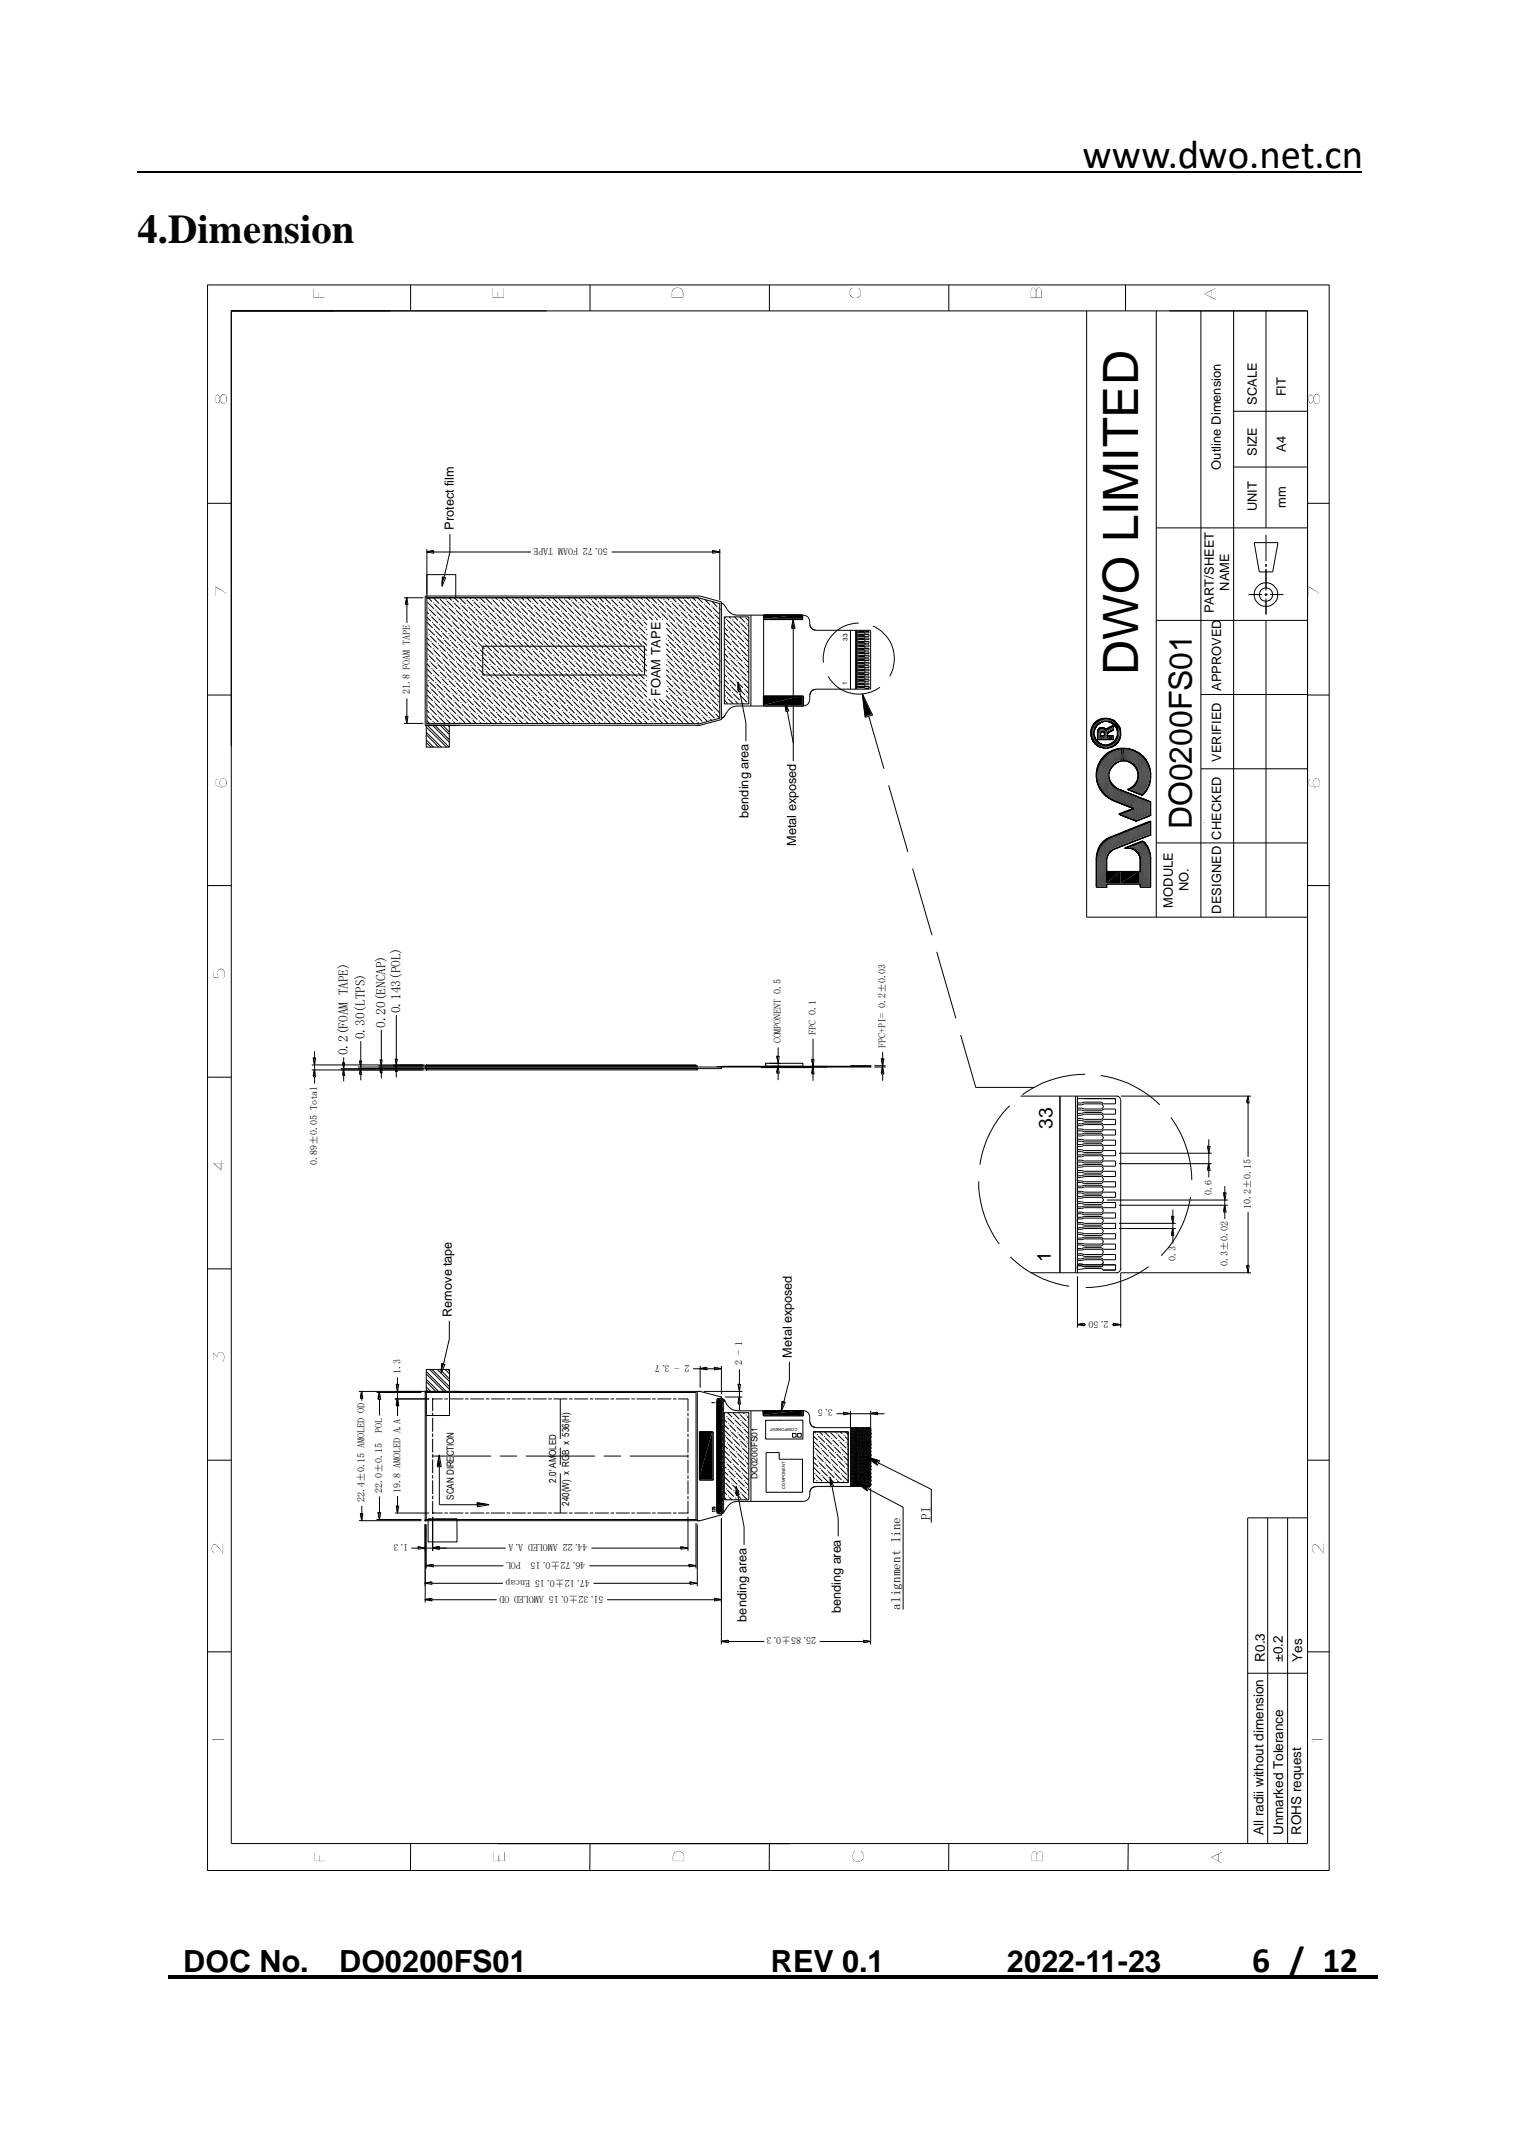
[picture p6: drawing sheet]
<svg xmlns="http://www.w3.org/2000/svg" width="210mm" height="297mm" viewBox="0 0 210 297" stroke-linecap="round" stroke-linejoin="round" font-family="sans-serif">
<defs><g id="words">
<text font-size="6.8" x="157.8" y="93.6" transform="rotate(-90 157.8 93.6)">DWO LIMITED</text>
<text font-size="5.6" x="150.1" y="23.3">www.dwo.net.cn</text>
<text font-size="5.6" fill="#040505" x="19.1" y="33.7">4.Dimension</text>
<text font-size="4.9" x="173.7" y="273.5">6 / 12</text>
<text font-size="4.4" x="165.3" y="115" transform="rotate(-90 165.3 115)">DO0200FS01</text>
<g font-size="4.2">
<text x="25.4" y="273.5">DOC No.</text>
<text x="47" y="273.5">DO0200FS01</text>
<text x="106.9" y="273.5">REV 0.1</text>
<text x="139.7" y="273.5">2022-11-23</text>
</g>
<g font-size="2.7">
<text x="146" y="156.5" transform="rotate(-90 146 156.5)">33</text>
<text x="145.8" y="175" transform="rotate(-90 145.8 175)">1</text>
</g>
<g font-size="1.9">
<text x="175.4" y="230.4" transform="rotate(-90 175.4 230.4)">R0.3</text>
<text x="177.9" y="230.4" transform="rotate(-90 177.9 230.4)">±0.2</text>
<text x="180.6" y="230.4" transform="rotate(-90 180.6 230.4)">Yes</text>
<text x="175.2" y="254.5" transform="rotate(-90 175.2 254.5)">All radii without dimension</text>
<text x="178" y="254.5" transform="rotate(-90 178 254.5)">Unmarked Tolerance</text>
<text x="180.5" y="254.5" transform="rotate(-90 180.5 254.5)">ROHS request</text>
</g>
<g font-size="1.8">
<text x="174.3" y="56.1" transform="rotate(-90 174.3 56.1)">SCALE</text>
<text x="178.3" y="55" transform="rotate(-90 178.3 55)">FIT</text>
<text x="169.3" y="65.1" transform="rotate(-90 169.3 65.1)">Outline Dimension</text>
<text x="174.3" y="63.2" transform="rotate(-90 174.3 63.2)">SIZE</text>
<text x="178.3" y="62.7" transform="rotate(-90 178.3 62.7)">A4</text>
<text x="174.3" y="70.9" transform="rotate(-90 174.3 70.9)">UNIT</text>
<text x="178.3" y="70.4" transform="rotate(-90 178.3 70.4)">mm</text>
<text x="63" y="73.5" transform="rotate(-90 63 73.5)">Protect film</text>
<text x="170.5" y="82" transform="rotate(-90 170.5 82)">NAME</text>
<text x="168.4" y="85" transform="rotate(-90 168.4 85)">PART/SHEET</text>
<text x="169.3" y="95.8" transform="rotate(-90 169.3 95.8)">APPROVED</text>
<text x="91.6" y="96.5" transform="rotate(-90 91.6 96.5)">FOAM TAPE</text>
<text x="169.3" y="105.7" transform="rotate(-90 169.3 105.7)">VERIFIED</text>
<text x="103.8" y="113.4" transform="rotate(-90 103.8 113.4)">bending area</text>
<text x="110.4" y="117.3" transform="rotate(-90 110.4 117.3)">Metal exposed</text>
<text x="169.3" y="116.4" transform="rotate(-90 169.3 116.4)">CHECKED</text>
<text x="162.7" y="125.9" transform="rotate(-90 162.7 125.9)">MODULE</text>
<text x="164.8" y="123.6" transform="rotate(-90 164.8 123.6)">NO.</text>
<text x="169.3" y="126.7" transform="rotate(-90 169.3 126.7)">DESIGNED</text>
<text x="53.5" y="142.6" transform="rotate(-90 53.5 142.6)">0.20(ENCAP)</text>
<text x="55.5" y="140.5" transform="rotate(-90 55.5 140.5)">0.143(POL)</text>
<text x="48.3" y="146.4" transform="rotate(-90 48.3 146.4)">0.2(FOAM TAPE)</text>
<text x="50.6" y="144.1" transform="rotate(-90 50.6 144.1)">0.30(LTPS)</text>
<text x="62.7" y="182.6" transform="rotate(-90 62.7 182.6)">Remove tape</text>
<text x="109.8" y="188.3" transform="rotate(-90 109.8 188.3)">Metal exposed</text>
<text x="129.1" y="210.7" transform="rotate(-90 129.1 210.7)">PI</text>
<text x="103.5" y="224.9" transform="rotate(-90 103.5 224.9)">bending area</text>
<text x="116.6" y="223.7" transform="rotate(-90 116.6 223.7)">bending area</text>
<text x="124.9" y="223.2" transform="rotate(-90 124.9 223.2)">alignment line</text>
</g>
<g font-size="1.4">
<text x="84.3" y="76" transform="rotate(-180 84.3 76)">50.72 FOAM TAPE</text>
<text x="56.8" y="96.3" transform="rotate(-90 56.8 96.3)">21.8 FOAM TAPE</text>
<text x="113.2" y="143.5" transform="rotate(-90 113.2 143.5)">FPC 0.1</text>
<text x="108.3" y="144.7" transform="rotate(-90 108.3 144.7)">COMPONENT 0.5</text>
<text x="122.8" y="145.3" transform="rotate(-90 122.8 145.3)">FPC+PI= 0.2±0.03</text>
<text x="44" y="161.6" transform="rotate(-90 44 161.6)">0.89±0.05 Total</text>
<text x="168" y="165.7" transform="rotate(-90 168 165.7)">0.6</text>
<text x="173.5" y="167.6" transform="rotate(-90 173.5 167.6)">10.2±0.15</text>
<text x="163.1" y="174.8" transform="rotate(-90 163.1 174.8)">0.3</text>
<text x="170.3" y="175.6" transform="rotate(-90 170.3 175.6)">0.3±0.02</text>
<text x="153.7" y="183.1" transform="rotate(-180 153.7 183.1)">2.50</text>
<text x="55.5" y="190.6" transform="rotate(-90 55.5 190.6)">1.3</text>
<text x="95.6" y="189.3" transform="rotate(-180 95.6 189.3)">2 - 3.7</text>
<text x="102.9" y="189.3" transform="rotate(-90 102.9 189.3)">2 - 1</text>
<text x="115.5" y="195.5" transform="rotate(-180 115.5 195.5)">3.5</text>
<text x="53" y="198.7" transform="rotate(-90 53 198.7)">POL</text>
<text x="50.6" y="208.3" transform="rotate(-90 50.6 208.3)">22.4±0.15 AMOLED OD</text>
<text x="53" y="207" transform="rotate(-90 53 207)">22.0±0.15</text>
<text x="55.5" y="207" transform="rotate(-90 55.5 207)">19.8 AMOLED A.A</text>
<text x="63" y="208" transform="rotate(-90 63 208)">SCAN DIRECTION</text>
<text x="77.1" y="205.6" transform="rotate(-90 77.1 205.6)">2.0' AMOLED</text>
<text x="78.9" y="208.8" transform="rotate(-90 78.9 208.8)">240(W) x RGB x 536(H)</text>
<text x="56.6" y="214.1" transform="rotate(-180 56.6 214.1)">1.3</text>
<text x="81.5" y="214.1" transform="rotate(-180 81.5 214.1)">44.22 AMOLED A.A</text>
<text x="72.2" y="216.6" transform="rotate(-180 72.2 216.6)">POL</text>
<text x="81.2" y="216.6" transform="rotate(-180 81.2 216.6)">46.72±0.15</text>
<text x="81.8" y="219.1" transform="rotate(-180 81.8 219.1)">47.12±0.15 Encap</text>
<text x="83.7" y="221.3" transform="rotate(-180 83.7 221.3)">51.32±0.15 AMOLED OD</text>
<text x="113.2" y="227.1" transform="rotate(-180 113.2 227.1)">25.85±0.3</text>
</g>
<text font-size="1.2" x="105" y="205.1" transform="rotate(-90 105 205.1)">DO0200FS01</text>
<g font-size=".9">
<text x="117.5" y="88.9" transform="rotate(-90 117.5 88.9)">33</text>
<text x="117.5" y="95" transform="rotate(-90 117.5 95)">1</text>
</g>
<g font-size=".6">
<text x="110.6" y="198" transform="rotate(-180 110.6 198)">COMPONENT</text>
<text x="108.9" y="206.5" transform="rotate(-90 108.9 206.5)">COMPONENT</text>
</g>
</g></defs>
<g fill="none" stroke="#000" stroke-width=".14">
<path d="M19.1 23.8h169.8M28.8 39.5h155.5v219.9h-155.5zM56.9 39.5v3.6M81.8 39.5v3.6M106.7 39.5v3.6M131.6 39.5v3.6M156.1 39.5v3.6M32.1 43.1h149.2v212.6h-149.2zM150.7 43.1v84.1h30.6M160.4 43.1v84.1M166.6 43.1v84.1M171.1 43.1v84.1"/>
<path d="M171.1 57h10.2M175.6 43v30.2M28.8 69.8h3.3M59.2 76.1v6.3M59.2 76.5l1-.1v.3zM59.2 79.7h4v3.2h-4zM60.2 76.5h13.4M62.4 74.1v2.4l-.8 3.6M84.8 76.5h14M98.8 76.4l1 .1-1 .2zM99.8 76.1v7.1M99.8 76.5h.1"/>
<path d="M160.4 73.2h20.9M171.1 64.8h10.2M173.9 75.2h3.3l-.7 4.1h-1.8zM175.6 74.2v3.6M175.6 78.2v.4M175.6 78.9v3M181.3 69.8h3M28.8 96.4h3.3M56 82.9h2.7M56.3 99.4h.3l-.2 .9zM56.4 82.9l.2 .9h-.3zM56.4 83.8v2.6"/>
<path d="M56.4 96.9v2.5M59 82.7h38.1l2.9 .8v16.3l-2.9 .8h-38.1zM59.2 86.3l.8 .8M59.2 88.5l.4 .3M59.2 89.2l.6 .6M59.2 89.9l.9 .9M59.2 99.9l.4 .4M59.2 84.9l.3 .2M59.2 85.6l.5 .5M59.2 87.8h.1M59.2 91.3l.2 .2M59.2 92.1l.5 .4"/>
<path d="M59.2 92.8l.7 .7M59.2 94.9l.3 .3M59.2 95.7l.5 .5M59.2 96.4l.8 .8M59.2 97.8l.1 .1M59.2 98.5l.3 .4M59.2 99.2l.6 .7M59.3 83.5l.9 .9M59.3 93.6l.9 .9M59.3 90.7h.1M59.4 84.3h.1M59.4 87.2l.9 .9"/>
<path d="M59.4 94.4h.1M59.4 97.3l.9 .9M59.4 82.9l.5 .5M59.5 88h.1M59.5 98.1h.1M59.5 90.9l.9 .9M59.5 84.5l1 .9M59.6 91.7h.1M59.6 94.6l.9 .9M59.6 85.3h.1M59.6 98.2l1 .9M59.7 88.2l.9 .9"/>
<path d="M59.7 95.4h.1M59.7 99h.1M59.7 89h.1M59.7 91.9l.9 .9M59.8 85.5l.9 .9M59.8 92.7h.1M59.8 95.6l.9 .9M59.9 86.3h.1M59.9 89.2l.9 .9M59.9 96.4h.1M59.9 99.2l.9 .9M60 90h.1"/>
<path d="M60 92.9l.9 .9M60.1 83.6h.1M60.1 86.5l.9 .9M60.1 93.7h.1M60.1 96.6l.9 .8M60.1 82.9l.8 .8M60.2 90.2l.9 .9M60.2 97.4h.1M60.2 87.3h.1M60.3 83.8l.9 .9M60.3 91h.1M60.3 93.9l.9 .9"/>
<path d="M60.4 97.5l.9 .9M60.4 84.6h.1M60.4 87.5l.9 .9M60.4 94.7h.1M60.4 98.3h.1M60.5 88.3h.1M60.5 91.2l.9 .9M60.6 84.8l.8 .9M60.6 92h.1M60.6 94.8l.8 .9M60.6 98.5l.9 .9M60.6 85.6h.1"/>
<path d="M60.6 88.4l.9 .9M60.6 95.7h.1M60.7 89.3h.1M60.7 92.1l1 1M60.7 99.3h.1M60.8 85.8l.9 .9M60.8 92.9h.1M60.8 95.8l.9 .9M60.9 86.6h.1M60.9 89.4l.9 1M60.9 96.6h.1M60.9 99.5l.8 .8"/>
<path d="M61 90.3h.1M61 83.1l.9 .9M61 93.2l.9 .8M61.1 86.8l.9 .9M61.1 83.9h.1M61.1 94h.1M61.1 96.8l.9 .9M61.2 87.6h.1M61.2 90.4l.9 .9M61.2 97.6h.1M61.3 84.1l.9 .9M61.3 91.2h.1"/>
<path d="M61.3 94.1l.9 .9M61.4 84.9h.1M61.4 87.8l.8 .8M61.4 94.9h.1M61.4 97.8l.8 .9M61.4 80l.4 .1-.5 1.2zM61.4 88.5h.1M61.4 91.4l.9 .9M61.4 98.6h.1M61.5 85l.9 .9M61.5 92.2h.1M61.5 95.1l.9 .9"/>
<path d="M61.6 82.9v.1M61.6 85.9h.1M61.6 88.7l.9 .9M61.6 95.9h.1M61.6 98.8l.9 .9M61.7 89.5h.1M61.7 92.4l.9 .9M61.7 99.6h.1M61.8 86l.9 1M61.8 83.2h.1M61.8 93.2h.1M61.8 96.1l.9 .9"/>
<path d="M61.9 86.8h.1M61.9 99.7l.6 .6M61.9 89.7l.9 .9M61.9 96.9h.1M62 83.3l.9 .9M62 90.5h.1M62 93.4l.9 .9M62.1 84.2h.1M62.1 87l.9 .9M62.1 94.2h.1M62.1 97.1l.9 .9M62.2 87.8h.1"/>
<path d="M62.2 90.7l.9 .9M62.2 97.9h.1M62.2 84.3l1 .9M62.2 91.5h.1M62.2 94.4l1 .9M62.3 82.9l.3 .4M62.3 85.1h.1M62.3 88l.9 .9M62.3 95.2h.1M62.3 98.1l.9 .9M62.4 88.8h.1M62.4 91.7l.9 .9"/>
<path d="M62.4 98.9h.1M62.5 85.3l.9 .9M62.5 92.5h.1M62.5 95.4l.9 .9M62.6 89l.9 .9M62.6 99.1l.9 .9M62.6 86.1h.1M62.6 96.2h.1M62.7 92.7l.9 .9M62.7 99.9h.1M62.7 89.8h.1M62.8 93.5h.1"/>
<path d="M62.8 83.4h.1M62.8 86.3l.9 .9M62.8 96.4l.9 .9M62.9 87.1h.1M62.9 90l.9 .9M62.9 97.2h.1M63 83.6l.9 .9M63 90.8h.1M63 93.7l.9 .9M63 82.9l.6 .6M63.1 84.4h.1M63.1 87.3l.9 .9"/>
<path d="M63.1 94.5h.1M63.1 97.4l.9 .8M63.2 88.1h.1M63.2 91l.8 .9M63.2 98.2h.1M63.2 91.8h.1M63.3 84.6l.9 .9M63.3 94.7l.9 .9M63.3 88.3l.9 .9M63.3 98.3l.9 1M63.4 85.4h.1M63.4 95.5h.1"/>
<path d="M63.4 89.1h.1M63.4 92l.9 .9M63.4 99.2h.1M63.5 85.6l.9 .9M63.5 92.8h.1M63.5 95.7l.9 .9M63.6 86.4h.1M63.6 89.3l.9 .9M63.6 96.5h.1M63.6 99.3l.9 .9M63.7 90.1h.1M63.7 92.9l.9 .9"/>
<path d="M63.7 82.9l.9 .9M63.8 83.7h.1M63.8 86.6l.9 .9M63.8 93.7h.1M63.8 96.6l.9 .9M63.9 87.4h.1M63.9 90.3l.9 .9M63.9 97.4h.1M64 91.1h.1M64 93.9l.8 .9M64 83.9l.9 .9M64 87.6l1 .9"/>
<path d="M64 94.8h.1M64.1 84.7h.1M64.1 97.6l.9 .9M64.1 88.4h.1M64.2 91.2l.8 .9M64.2 98.4h.1M64.2 94.9l.9 .9M64.2 84.9l.9 .9M64.2 92.1h.1M64.3 85.7h.1M64.3 88.6l.9 .9M64.3 95.7h.1"/>
<path d="M64.3 98.6l.9 .9M64.4 89.4h.1M64.4 92.2l.9 .9M64.4 99.4h.1M64.5 83h.1M64.5 85.9l.9 .9M64.5 93h.1M64.5 95.9l.9 .9M64.6 86.7h.1M64.6 89.5l.9 .9M64.6 96.7h.1M64.6 99.6l.7 .8"/>
<path d="M64.7 90.4h.1M64.7 93.2l.9 .9M64.7 83.2l.9 .9M64.8 86.8l.9 1M64.8 94h.1M64.8 84h.1M64.8 96.9l.9 .9M64.8 90.5l.9 .9M64.9 87.7h.1M64.9 97.7h.1M64.9 91.3h.1M64.9 94.2l.9 .9"/>
<path d="M65 84.2l.9 .8M65 95h.1M65 85h.1M65 87.8l.9 .9M65 97.9l.9 .9M65.1 88.6h.1M65.1 91.5l.9 .9M65.1 98.7h.1M65.2 82.9l.1 .2M65.2 85.1l.9 .9M65.2 92.3h.1M65.2 95.2l.9 .9"/>
<path d="M65.3 85.9h.1M65.3 88.8l.9 .9M65.3 96h.1M65.3 98.9l.9 .9M65.4 89.6h.1M65.4 92.5l.9 .9M65.4 99.7h.1M65.5 93.3h.1M65.5 96.2l.9 .9M65.5 83.3h.1M65.5 86.1l.9 .9M65.6 89.8l.9 .9"/>
<path d="M65.6 99.9l.5 .5M65.6 87h.1M65.6 97h.1M65.7 90.6h.1M65.7 93.5l.9 .9M65.7 83.4l.9 .9M65.7 94.3h.1M65.8 84.2h.1M65.8 87.1l.9 .9M65.8 97.2l.9 .9M65.9 82.9l.4 .4M65.9 87.9h.1"/>
<path d="M65.9 90.8l.9 .9M65.9 98h.1M65.9 84.4l.9 .9M65.9 91.6h.1M65.9 94.5l.9 .9M66 85.2h.1M66 88.1l.9 .9M66 95.3h.1M66 98.2l.9 .9M66.1 88.9h.1M66.1 91.8l.9 .9M66.1 99h.1"/>
<path d="M66.2 92.6h.1M66.2 95.5l.9 .9M66.2 85.4l.9 .9M66.3 89.1l.9 .9M66.3 96.3h.1M66.3 86.2h.1M66.3 99.2l.9 .9M66.4 89.9h.1M66.4 92.8l.9 .9M66.4 100h.1M66.5 93.6h.1M66.5 96.5l.9 .9"/>
<path d="M66.5 83.5h.1M66.5 86.4l.9 .9M66.5 97.3h.1M66.6 82.9l.7 .7M66.6 87.2h.1M66.6 90.1l.9 .9M66.7 83.7l.9 .9M66.7 90.9h.1M66.7 93.7l.9 .9M66.7 97.4l.9 .9M66.8 84.5h.1M66.8 87.4l.8 .9"/>
<path d="M66.8 94.6h.1M66.8 88.2h.1M66.8 91.1l.9 .9M66.8 98.2h.1M66.9 91.9h.1M66.9 94.8l.9 .9M67 84.7l.8 .9M67 89.6h22.4v4h-22.4zM67 88.4l.9 .9M67 95.6h.1M67 85.5h.1M67 98.4l.9 .9"/>
<path d="M67.1 89.2h.1M67.1 92.1l.9 .8M67.1 99.3h.1M67.2 92.9h.1M67.2 95.7l.9 .9M67.2 85.7l.9 .9M67.3 96.6h.1M67.3 86.5h.1M67.3 89.4l.9 .9M67.3 99.4l.9 .9M67.4 83l.9 .9M67.4 90.2h.1"/>
<path d="M67.4 93.1l.9 .9M67.5 83.8h.1M67.5 86.7l.9 .9M67.5 93.9h.1M67.5 96.7l.9 .9M67.6 87.5h.1M67.6 90.4l.9 .8M67.6 97.5h.1M67.6 84l.9 .8M67.6 91.2h.1M67.6 94l.9 .9M67.7 84.8h.1"/>
<path d="M67.7 87.6l1 1M67.7 94.8h.1M67.7 97.7l.9 .9M67.8 91.3l.9 .9M67.8 98.5h.1M67.8 88.5h.1M67.9 85l.9 .9M67.9 92.1h.1M67.9 95l.9 .9M68 95.8h.1M68 98.7l.9 .9M68 85.8h.1"/>
<path d="M68 88.6l.9 .9M68.1 89.5h.1M68.1 92.3l.9 .9M68.1 99.5h.1M68.2 83.1h.1M68.2 85.9l.9 .9M68.2 93.2h.1M68.2 96l.9 .9M68.3 86.8h.1M68.3 89.6l.9 .9M68.3 96.8h.1M68.3 99.7l.6 .7"/>
<path d="M68.4 83.2l.9 .9M68.4 90.4h.1M68.4 93.3l.9 .9M68.5 84h.1M68.5 94.1h.1M68.5 97l.8 .9M68.5 87l.9 .8M68.5 90.6l1 .9M68.5 97.8h.1M68.6 87.8h.1M68.6 84.2l.9 .9M68.6 91.4h.1"/>
<path d="M68.6 94.3l.9 .9M68.7 95.1h.1M68.7 98l.9 .9M68.7 82.9l.3 .3M68.7 85h.1M68.7 87.9l.9 .9M68.8 98.8h.1M68.8 88.7h.1M68.8 91.6l.9 .9M68.9 95.3l.9 .9M68.9 85.2l.9 .9M68.9 92.4h.1"/>
<path d="M69 99l.9 .9M69 86h.1M69 88.9l.9 .9M69 96.1h.1M69.1 99.8h.1M69.1 89.7h.1M69.1 92.6l.9 .9M69.2 83.3h.1M69.2 86.2l.9 .9M69.2 93.4h.1M69.2 96.3l.9 .9M69.3 89.9l.9 .9"/>
<path d="M69.3 97.1h.1M69.3 100l.3 .4M69.3 87h.1M69.3 90.7h.1M69.3 93.6l.9 .9M69.4 83.5l.9 .9M69.4 94.4h.1M69.4 97.3l.9 .9M69.5 82.9l.5 .5M69.5 84.3h.1M69.5 87.2l.9 .9M69.5 98.1h.1"/>
<path d="M69.5 88h.1M69.5 90.9l.9 .9M69.6 84.5l.9 .9M69.6 91.7h.1M69.6 94.6l.9 .9M69.7 98.2l.9 .9M69.7 85.3h.1M69.7 88.2l.9 .9M69.7 95.4h.1M69.8 99.1h.1M69.8 89h.1M69.8 91.9l.9 .9"/>
<path d="M69.9 85.5l.9 .9M69.9 92.7h.1M69.9 95.6l.9 .9M70 86.3h.1M70 89.2l.9 .9M70 96.4h.1M70 99.3l.9 .9M70.1 92.9l.9 .8M70.1 90h.1M70.2 86.5l.8 .9M70.2 93.7h.1M70.2 96.6l.8 .8"/>
<path d="M70.2 82.9l.8 .8M70.2 83.6h.1M70.2 87.3h.1M70.2 97.4h.1M70.3 90.2l.9 .9M70.4 83.8l.9 .9M70.4 91h.1M70.4 93.9l.9 .9M70.4 97.5l.9 .9M70.4 84.6h.1M70.4 87.5l.9 .9M70.4 94.7h.1"/>
<path d="M70.5 88.3h.1M70.5 91.2l.9 .9M70.5 98.3h.1M70.6 84.8l.9 .9M70.6 92h.1M70.6 94.8l.9 .9M70.7 85.6h.1M70.7 95.7h.1M70.7 98.5l.9 .9M70.7 88.5l.9 .9M70.8 92.1l.9 1M70.8 99.3h.1"/>
<path d="M70.8 89.3h.1M70.9 85.8l.9 .9M70.9 92.9h.1M70.9 95.8l.9 .9M71 86.6h.1M71 96.6h.1M71 99.5l.8 .9M71 89.5l.9 .9M71 83.1l1 .9M71.1 90.3h.1M71.1 93.2l.9 .8M71.1 96.8l1 .9"/>
<path d="M71.2 83.9h.1M71.2 86.8l.9 .8M71.2 94h.1M71.3 87.6h.1M71.3 90.4l.8 .9M71.3 97.6h.1M71.3 84.1l.9 .9M71.3 91.2h.1M71.3 94.1l.9 .9M71.4 84.8h.1M71.4 87.7l.9 .9M71.4 94.9h.1"/>
<path d="M71.4 97.8l.9 .9M71.5 88.5h.1M71.5 91.4l.9 .9M71.5 98.6h.1M71.6 92.2h.1M71.6 95.1l.9 .9M71.6 82.9l.1 .1M71.6 85l.9 .9M71.7 88.7l.9 .9M71.7 95.9h.1M71.7 98.8l.9 .9M71.7 85.9h.1"/>
<path d="M71.8 99.6h.1M71.8 89.5h.1M71.8 92.4l.9 .9M71.9 83.2h.1M71.9 86l.9 .9M71.9 93.2h.1M71.9 96.1l.9 .9M71.9 99.8l.6 .6M72 86.8h.1M72 89.7l.9 .9M72 96.9h.1M72.1 83.3l.9 .9"/>
<path d="M72.1 90.5h.1M72.1 93.4l.9 .9M72.1 84.2h.1M72.1 87l.9 .9M72.1 94.2h.1M72.1 97.1l.9 .9M72.2 87.8h.1M72.2 90.7l1 .9M72.2 97.9h.1M72.3 84.3l.9 .9M72.3 94.4l.9 .9M72.3 82.9l.4 .4"/>
<path d="M72.3 91.5h.1M72.4 85.1h.1M72.4 88l.9 .9M72.4 95.2h.1M72.4 98.1l.9 .9M72.5 88.8h.1M72.5 98.9h.1M72.5 91.7l.9 .9M72.6 85.3l.9 .9M72.6 92.5h.1M72.6 95.4l.9 .9M72.7 99.1l.9 .9"/>
<path d="M72.7 86.1h.1M72.7 89l.9 .9M72.7 96.2h.1M72.8 99.9h.1M72.8 89.8h.1M72.8 92.7l.9 .9M72.9 83.4h.1M72.9 86.3l.9 .9M72.9 93.5h.1M72.9 96.4l.9 .9M73 87.1h.1M73 90l.8 .9"/>
<path d="M73 97.2h.1M73 83.6l.9 .9M73 93.7l.9 .9M73.1 82.9l.6 .6M73.1 90.8h.1M73.1 84.4h.1M73.1 87.3l.9 .9M73.1 94.5h.1M73.1 97.4l.9 .8M73.2 88.1h.1M73.2 98.2h.1M73.2 91l.9 .9"/>
<path d="M73.3 84.6l.9 .9M73.3 91.8h.1M73.3 94.7l.9 .9M73.4 98.3l.9 1M73.4 85.4h.1M73.4 88.3l.9 .9M73.4 95.5h.1M73.5 99.1h.1M73.5 89.1h.1M73.5 92l.9 .9M73.6 85.6l.9 .9M73.6 92.8h.1"/>
<path d="M73.6 95.7l.9 .9M73.7 86.4h.1M73.7 89.3l.9 .9M73.7 96.5h.1M73.7 99.3l.9 .9M73.8 90.1h.1M73.8 92.9l.9 1M73.8 82.9l.8 .9M73.8 83.7h.1M73.8 86.6l.9 .9M73.8 93.7h.1M73.8 96.6l.9 .9"/>
<path d="M73.9 87.4h.1M73.9 90.3l.9 .9M73.9 97.4h.1M74 91.1h.1M74 83.9l.9 .9M74 94l.9 .8M74.1 97.6l.9 .9M74.1 84.7h.1M74.1 87.6l.9 .8M74.1 94.8h.1M74.2 91.2l.9 .9M74.2 88.4h.1"/>
<path d="M74.2 98.4h.1M74.3 84.9l.9 .9M74.3 92.1h.1M74.3 94.9l.9 .9M74.4 85.7h.1M74.4 88.5l.9 .9M74.4 95.7h.1M74.4 98.6l.9 .9M74.5 89.3h.1M74.5 92.2l.9 1M74.5 99.4h.1M74.6 83h.1"/>
<path d="M74.6 85.9l.9 .9M74.6 95.9l.9 .9M74.6 93.1h.1M74.6 86.7h.1M74.6 89.5l.9 .9M74.6 96.7h.1M74.6 99.6l.8 .8M74.7 90.4h.1M74.8 83.2l.9 .9M74.8 93.2l.9 .9M74.8 86.8l.9 1M74.8 84h.1"/>
<path d="M74.8 94h.1M74.8 96.9l.9 .9M74.9 87.6h.1M74.9 90.5l.9 .9M74.9 97.7h.1M75 84.2l.9 .8M75 91.3h.1M75 94.2l.9 .9M75.1 85h.1M75.1 87.8l.9 .9M75.1 95h.1M75.1 97.9l.9 .9"/>
<path d="M75.2 88.6h.1M75.2 91.5l.9 .9M75.2 98.7h.1M75.2 82.9l.2 .2M75.3 85.1l.9 .9M75.3 92.3h.1M75.3 95.2l.9 .9M75.4 85.9h.1M75.4 88.8l.9 .9M75.4 96h.1M75.4 98.9l.9 .9M75.5 89.6h.1"/>
<path d="M75.5 92.5l.8 .9M75.5 99.7h.1M75.5 86.1l1 .9M75.6 83.3h.1M75.6 93.3h.1M75.6 96.2l.9 .9M75.6 99.9l.5 .5M75.7 87h.1M75.7 89.8l.9 .9M75.7 97h.1M75.7 83.4l.9 .9M75.7 90.6h.1"/>
<path d="M75.7 93.5l.9 .9M75.8 84.2h.1M75.8 87.1l.9 .9M75.8 94.3h.1M75.8 97.2l.9 .9M75.9 87.9h.1M75.9 90.8l.9 .9M75.9 98h.1M75.9 82.9l.4 .4M76 84.4l.9 .9M76 91.6h.1M76 94.5l.9 .9"/>
<path d="M76.1 85.2h.1M76.1 88.1l.9 .9M76.1 95.3h.1M76.1 98.2l.9 .9M76.2 88.9h.1M76.2 91.8l.9 .9M76.2 99h.1M76.3 92.6h.1M76.3 85.4l.9 .9M76.3 95.5l.9 .9M76.3 89.1l.9 .9M76.3 99.1l1 1"/>
<path d="M76.4 86.2h.1M76.4 96.3h.1M76.4 92.8l1 .9M76.5 89.9h.1M76.5 100h.1M76.5 93.6h.1M76.6 83.5h.1M76.6 86.4l.8 .9M76.6 96.5l.8 .9M76.6 87.2h.1M76.6 90.1l.9 .9M76.6 97.3h.1"/>
<path d="M76.7 82.9l.7 .7M76.7 83.7l.9 .9M76.7 90.9h.1M76.7 93.7l.9 .9M76.8 84.5h.1M76.8 87.4l.9 .9M76.8 94.6h.1M76.8 97.4l.9 .9M76.9 88.2h.1M76.9 91.1l.9 .9M76.9 98.2h.1M77 91.9h.1"/>
<path d="M77 84.7l.9 .9M77 94.8l.9 .9M77.1 88.4l.9 .9M77.1 85.5h.1M77.1 95.6h.1M77.1 98.4l.9 .9M77.2 89.2h.1M77.2 92.1l.9 .8M77.2 99.3h.1M77.2 92.9h.1M77.3 85.7l.9 .9M77.3 95.7l.9 .9"/>
<path d="M77.4 86.5h.1M77.4 89.4l.9 .9M77.4 96.6h.1M77.4 99.4l.9 .9M77.4 83l.9 .9M77.4 90.2h.1M77.4 93l.9 .9M77.5 83.8h.1M77.5 86.7l.9 .9M77.5 93.8h.1M77.5 96.7l.9 .9M77.6 87.5h.1"/>
<path d="M77.6 90.4l.9 .8M77.6 97.5h.1M77.7 84l.9 .8M77.7 91.2h.1M77.7 94l.9 .9M77.8 84.8h.1M77.8 87.6l.9 1M77.8 94.8h.1M77.8 97.7l.9 .9M77.9 88.4h.1M77.9 91.3l.9 .9M77.9 98.5h.1"/>
<path d="M78 95l.9 .9M78 85l.9 .9M78 92.1h.1M78.1 85.8h.1M78.1 88.6l.9 .9M78.1 95.8h.1M78.1 98.7l.9 .9M78.2 89.5h.1M78.2 92.3l.9 .9M78.2 99.5h.1M78.3 83.1h.1M78.3 85.9l.8 .9"/>
<path d="M78.3 93.1h.1M78.3 96l.9 .9M78.3 86.8h.1M78.3 89.6l.9 .9M78.3 96.8h.1M78.3 99.7l.7 .7M78.4 83.2l.9 .9M78.4 90.4h.1M78.4 93.3l.9 .9M78.5 84h.1M78.5 86.9l.9 .9M78.5 94.1h.1"/>
<path d="M78.5 97l.9 .9M78.6 90.6l.9 .9M78.6 87.8h.1M78.6 97.8h.1M78.7 84.2l.9 .9M78.7 91.4h.1M78.7 94.3l.9 .9M78.8 95.1h.1M78.8 85h.1M78.8 87.9l.9 .9M78.8 98l.9 .9M78.8 82.9l.3 .3"/>
<path d="M78.9 88.7h.1M78.9 91.6l.9 .9M78.9 98.8h.1M79 85.2l.9 .9M79 92.4h.1M79 95.3l.9 .9M79.1 86h.1M79.1 88.9l.9 .9M79.1 96.1h.1M79.1 99l.9 .9M79.1 89.7h.1M79.1 92.6l.9 .9"/>
<path d="M79.1 99.8h.1M79.2 83.3h.1M79.2 86.2l.9 .9M79.2 93.4h.1M79.2 96.3l.9 .9M79.3 89.9l.9 .9M79.3 87h.1M79.3 97.1h.1M79.3 100l.4 .4M79.4 83.5l.9 .9M79.4 90.7h.1M79.4 93.6l.9 .9"/>
<path d="M79.5 94.4h.1M79.5 84.3h.1M79.5 87.2l.9 .9M79.5 97.3l.9 .9M79.6 82.9l.4 .5M79.6 88h.1M79.6 90.9l.9 .9M79.6 98.1h.1M79.7 84.5l.9 .9M79.7 91.7h.1M79.7 94.6l.9 .9M79.8 85.3h.1"/>
<path d="M79.8 88.2l.9 .9M79.8 95.4h.1M79.8 98.2l.9 .9M79.9 89h.1M79.9 91.9l.9 .9M79.9 99.1h.1M80 85.5l.8 .9M80 92.7h.1M80 95.6l.8 .9M80 86.3h.1M80 89.2l1 .9M80 96.4h.1"/>
<path d="M80.1 99.3l.9 .9M80.1 90h.1M80.1 92.9l.9 .8M80.2 83.6h.1M80.2 86.5l.9 .9M80.2 93.7h.1M80.2 96.6l.9 .8M80.3 82.9l.8 .8M80.3 97.4h.1M80.3 87.3h.1M80.3 90.2l.9 .9M80.4 83.8l.9 .9"/>
<path d="M80.4 91h.1M80.4 93.8l.9 1M80.5 97.5l.9 .9M80.5 84.6h.1M80.5 87.5l.9 .9M80.5 94.6h.1M80.6 88.3h.1M80.6 91.2l.9 .9M80.6 98.3h.1M80.7 84.8l.9 .9M80.7 92h.1M80.7 94.8l.9 .9"/>
<path d="M80.8 85.6h.1M80.8 88.4l.9 1M80.8 95.7h.1M80.8 98.5l.9 .9M80.8 92.1l.9 .9M80.9 89.3h.1M80.9 99.3h.1M80.9 85.7l1 1M80.9 92.9h.1M80.9 95.8l.9 .9M81 96.6h.1M81.1 86.6h.1"/>
<path d="M81.1 89.5l.8 .9M81.1 99.5l.8 .9M81.1 83.1l.9 .9M81.1 90.3h.1M81.1 93.2l.9 .8M81.2 83.9h.1M81.2 86.8l.9 .8M81.2 94h.1M81.2 96.8l.9 .9M81.3 87.6h.1M81.3 90.4l.9 .9M81.3 97.6h.1"/>
<path d="M81.4 84l.9 .9M81.4 91.2h.1M81.4 94.1l.9 .9M81.5 84.8h.1M81.5 87.7l.9 .9M81.5 94.9h.1M81.5 97.8l.9 .9M81.6 88.5h.1M81.6 91.4l.9 .9M81.6 98.6h.1M81.7 85l.9 .9M81.7 92.2h.1"/>
<path d="M81.7 95.1l.9 .9M81.7 82.9l.1 .1M81.7 85.8h.1M81.7 88.7l1 .9M81.7 95.9h.1M81.7 98.8l.9 .9M81.9 89.5h.1M81.9 92.4l.9 .9M81.9 99.6h.1M81.9 83.2h.1M81.9 86l.9 .9M81.9 93.2h.1"/>
<path d="M81.9 96.1l.9 .9M82 86.8h.1M82 89.7l.9 .9M82 96.9h.1M82 99.8l.6 .6M82.1 83.3l.9 .9M82.1 90.5h.1M82.1 93.4l.9 .9M82.2 84.1h.1M82.2 87l.9 .9M82.2 94.2h.1M82.2 97.1l.9 .9"/>
<path d="M82.3 87.8h.1M82.3 90.7l.9 .9M82.3 97.9h.1M82.4 84.3l.9 .9M82.4 91.5h.1M82.4 94.4l.9 .9M82.4 82.9l.4 .3M82.5 85.1h.1M82.5 88l.9 .9M82.5 95.2h.1M82.5 98.1l.9 .9M82.6 98.9h.1"/>
<path d="M82.6 88.8h.1M82.6 91.7l.9 .9M82.7 85.3l.9 .9M82.7 92.5h.1M82.7 95.4l.9 .9M82.7 99.1l.9 .8M82.8 86.1h.1M82.8 89l.8 .9M82.8 96.2h.1M82.8 99.9h.1M82.8 89.8h.1M82.8 92.7l.9 .9"/>
<path d="M82.9 83.4h.1M82.9 86.3l.9 .9M82.9 93.5h.1M82.9 96.4l.9 .9M83 87.1h.1M83 90l.9 .9M83 97.2h.1M83.1 93.7l.9 .9M83.1 82.9l.6 .6M83.1 83.6l.9 .9M83.1 90.8h.1M83.2 87.3l.9 .9"/>
<path d="M83.2 94.5h.1M83.2 97.4l.9 .8M83.2 84.4h.1M83.3 88.1h.1M83.3 98.2h.1M83.3 91l.9 .9M83.4 84.6l.9 .9M83.4 91.8h.1M83.4 94.7l.9 .9M83.4 98.3l1 1M83.5 85.4h.1M83.5 88.3l.9 .9"/>
<path d="M83.5 95.5h.1M83.5 99.1h.1M83.6 89.1h.1M83.6 92l.8 .9M83.6 85.6l.9 .9M83.6 92.8h.1M83.6 95.7l.9 .9M83.7 86.4h.1M83.7 89.3l.9 .9M83.7 96.5h.1M83.7 99.3l.9 .9M83.8 90.1h.1"/>
<path d="M83.8 92.9l.9 1M83.8 82.9l.9 .9M83.9 83.7h.1M83.9 86.5l.9 .9M83.9 93.7h.1M83.9 96.6l.9 .9M84 87.3h.1M84 90.2l.9 1M84 97.4h.1M84.1 83.9l.9 .9M84.1 91.1h.1M84.1 94l.9 .8"/>
<path d="M84.2 84.7h.1M84.2 87.6l.9 .8M84.2 94.8h.1M84.2 97.6l.9 .9M84.3 88.4h.1M84.3 91.2l.9 .9M84.3 98.4h.1M84.4 84.8l.9 1M84.4 92.1h.1M84.4 94.9l.9 .9M84.4 85.7h.1M84.4 88.5l1 .9"/>
<path d="M84.4 95.7h.1M84.4 98.6l1 .9M84.5 89.3h.1M84.5 92.2l1 1M84.5 99.4h.1M84.6 83h.1M84.6 93h.1M84.6 95.9l.9 .9M84.7 85.9l.8 .9M84.7 86.6h.1M84.7 89.5l.9 .9M84.7 96.7h.1"/>
<path d="M84.7 99.6l.8 .8M84.8 83.2l.9 .9M84.8 90.3h.1M84.8 93.2l.9 .9M84.9 96.9l.9 .9M84.9 84h.1M84.9 86.8l.9 .9M84.9 94h.1M85 87.6h.1M85 90.5l.9 .9M85 97.7h.1M85.1 84.2l.9 .8"/>
<path d="M85.1 91.3h.1M85.1 94.2l.9 .9M85.2 85h.1M85.2 87.8l.9 .9M85.2 95h.1M85.2 97.9l.9 .9M85.3 88.6h.1M85.3 91.5l.9 .9M85.3 98.7h.1M85.3 82.9l.1 .2M85.4 85.1l.8 .9M85.4 92.3h.1"/>
<path d="M85.4 95.2l.8 .9M85.4 88.8l.9 .9M85.4 96h.1M85.4 98.9l.9 .9M85.5 85.9h.1M85.5 89.6h.1M85.5 92.5l.9 .9M85.5 99.7h.1M85.6 83.2h.1M85.6 86.1l.9 .9M85.6 93.3h.1M85.6 96.2l.9 .9"/>
<path d="M85.7 99.9l.5 .5M85.7 86.9h.1M85.7 89.8l.9 .9M85.7 97h.1M85.8 83.4l.9 .9M85.8 90.6h.1M85.8 93.5l.9 .9M85.9 84.2h.1M85.9 87.1l.9 .9M85.9 94.3h.1M85.9 97.2l.9 .9M86 87.9h.1"/>
<path d="M86 90.8l.9 .9M86 98h.1M86 82.9l.4 .4M86.1 84.4l.9 .9M86.1 91.6h.1M86.1 94.5l.9 .9M86.2 85.2h.1M86.2 88.1l.8 .9M86.2 95.3h.1M86.2 98.2l.8 .9M86.2 88.9h.1M86.2 91.8l.9 .9"/>
<path d="M86.2 99h.1M86.3 85.4l.9 .9M86.3 92.6h.1M86.4 95.5l.8 .9M86.4 99.1l.9 1M86.4 86.2h.1M86.4 89.1l.9 .9M86.4 96.3h.1M86.5 99.9h.1M86.5 89.9h.1M86.5 92.8l.9 .9M86.6 83.5h.1"/>
<path d="M86.6 86.4l.9 .9M86.6 93.6h.1M86.6 96.5l.9 .9M86.7 87.2h.1M86.7 90.1l.9 .9M86.7 97.3h.1M86.7 82.9l.7 .7M86.8 83.7l.9 .9M86.8 90.9h.1M86.8 93.7l.9 .9M86.9 84.5h.1M86.9 87.4l.9 .9"/>
<path d="M86.9 94.6h.1M86.9 97.4l.9 .9M87 88.2h.1M87 91l.9 .9M87 98.2h.1M87 84.7l1 .9M87 91.9h.1M87.1 94.8l.9 .9M87.1 85.5h.1M87.1 98.4l1 .9M87.2 88.4l.9 .9M87.2 95.6h.1"/>
<path d="M87.2 89.2h.1M87.2 92.1l.9 .8M87.2 99.3h.1M87.3 85.7l.9 .9M87.3 92.9h.1M87.3 95.7l.9 .9M87.4 86.5h.1M87.4 89.3l.9 .9M87.4 96.6h.1M87.4 99.4l.9 .9M87.5 83l.9 .9M87.5 90.2h.1"/>
<path d="M87.5 93l.9 .9M87.6 86.7l.9 .9M87.6 93.8h.1M87.6 96.7l.9 .9M87.6 83.8h.1M87.7 87.5h.1M87.7 90.3l.9 .9M87.7 97.5h.1M87.8 91.1h.1M87.8 94l.9 .9M87.8 84l.9 .9M87.9 84.8h.1"/>
<path d="M87.9 87.6l.9 1M87.9 94.8h.1M87.9 97.7l.9 .9M88 88.4h.1M88 91.3l.9 .9M88 98.5h.1M88.1 85l.8 .9M88.1 92.1h.1M88.1 95l.8 .9M88.1 85.8h.1M88.1 88.6l.9 .9M88.1 95.8h.1"/>
<path d="M88.1 98.7l.9 .9M88.2 89.5h.1M88.2 92.3l.9 .9M88.2 99.5h.1M88.3 83.1h.1M88.3 85.9l.9 .9M88.3 93.1h.1M88.3 96l.9 .9M88.4 86.8h.1M88.4 89.6l.9 .9M88.4 96.8h.1M88.4 99.7l.7 .7"/>
<path d="M88.5 83.2l.9 1M88.5 90.4h.1M88.5 93.3l.9 .9M88.6 86.9l.9 .9M88.6 94.1h.1M88.6 84.1h.1M88.6 97l.9 .9M88.7 87.7h.1M88.7 90.6l.9 .9M88.7 97.8h.1M88.8 84.2l.9 .9M88.8 91.4h.1"/>
<path d="M88.8 94.3l.9 .9M88.9 85h.1M88.9 87.9l.8 .9M88.9 95.1h.1M88.9 98l.9 .9M88.9 82.9l.2 .3M88.9 88.7h.1M88.9 91.6l.8 .8M88.9 98.8h.1M89 85.2l.8 .8M89 92.4h.1M89 95.3l.7 .7"/>
<path d="M89.1 86h.1M89.1 88.9l.6 .6M89.1 96.1h.1M89.1 99l.9 .9M89.2 89.7h.1M89.2 92.6l.5 .5M89.2 99.8h.1M89.3 83.3h.1M89.3 86.2l.4 .4M89.3 93.4h.1M89.3 96.3l.4 .4M89.4 87h.1"/>
<path d="M89.4 89.9l.3 .3M89.4 99.9l.4 .5M89.4 97.1h.1M89.5 83.5l.9 .9M89.5 90.7h.1M89.5 93.6l.2 .2M89.6 84.3h.1M89.6 87.2l.1 .1M89.6 94.4h.1M89.6 97.3l.9 .9M89.6 82.9l.5 .5M89.7 88h.1"/>
<path d="M89.7 90.9v.1M89.7 98.1h.1M89.8 84.5l.9 .9M89.8 85.3h.1M89.8 98.2l.9 .9M89.9 99.1h.1M90 96.9l.2 .3M90 85.5l.5 .5M90.1 99.3l.9 .9M90.3 83.6h.1M90.3 82.9l.8 .8M90.4 97.4h.1"/>
<path d="M90.5 83.8l.9 .9M90.6 84.6h.1M90.6 97.5l.9 .9M90.7 98.3h.1M90.7 96.9l.5 .5M90.7 84.8l.9 .9M90.8 85.6h.1M90.9 98.5l.8 .9M90.9 99.3h.1M91 85.8l.2 .2M91.1 99.5l.8 .9M91.2 83.1l.9 .9"/>
<path d="M91.3 83.9h.1M91.4 97.6h.1M91.4 96.9l.8 .8M91.5 84l.9 1M91.6 84.9h.1M91.6 97.8l.9 .9M91.7 98.6h.1M91.7 85l.9 .9M91.8 82.9v.1M91.8 85.9h.1M91.8 98.8l.9 .9M91.9 99.6h.1"/>
<path d="M92 83.2h.1M92.1 99.8l.6 .6M92.2 83.3l.9 .9M92.3 84.2h.1M92.3 97.1l.9 .9M92.4 89.3l.3 .3M92.4 95.7l.2 .3M92.4 96.5l.5 .5M92.4 97.9h.1M92.4 86.4l.5 .5M92.4 87.1l.8 .8M92.4 88.6h.1"/>
<path d="M92.4 90l.6 .6M92.4 90.7l.9 .9M92.4 92.1l.2 .2M92.4 92.9l.4 .4M92.4 93.6l.7 .7M92.4 94.4l1 .9M92.5 84.3l.9 .9M92.5 91.5h.1M92.5 82.9l.3 .3M92.6 85.1h.1M92.6 88l.9 .9M92.6 95.2h.1"/>
<path d="M92.6 98.1l.9 .9M92.6 88.8h.1M92.6 91.7l.9 .9M92.6 98.9h.1M92.7 85.3l.9 .9M92.7 92.5h.1M92.7 95.4l1 .9M92.8 86.1h.1M92.8 89l.9 .9M92.8 96.2h.1M92.8 99.1l.9 .8M92.9 92.7l.9 .9"/>
<path d="M92.9 99.9h.1M92.9 89.8h.1M93 83.4h.1M93 86.3l.9 .9M93 93.5h.1M93 96.3l.9 1M93.1 97.2h.1M93.1 87.1h.1M93.1 90l.9 .9M93.2 93.7l.9 .9M93.2 83.6l.9 .9M93.2 90.8h.1"/>
<path d="M93.2 82.9l.6 .6M93.2 97.4l.9 .8M93.3 84.4h.1M93.3 87.3l.9 .9M93.3 94.5h.1M93.4 88.1h.1M93.4 91l.9 .9M93.4 98.2h.1M93.5 84.6l.8 .9M93.5 91.8h.1M93.5 94.6l.8 .9M93.5 85.4h.1"/>
<path d="M93.5 88.3l.9 .9M93.5 95.5h.1M93.5 98.3l1 1M93.6 89.1h.1M93.6 91.9l.9 .9M93.6 99.1h.1M93.7 85.6l.9 .9M93.7 92.7h.1M93.7 95.6l.9 .9M93.8 86.4h.1M93.8 89.3l.9 .9M93.8 96.5h.1"/>
<path d="M93.8 99.3l.9 .9M93.9 90.1h.1M93.9 92.9l.9 .9M93.9 82.9l.9 .9M94 83.7h.1M94 86.6l.9 .9M94 93.7h.1M94 96.6l.9 .9M94 97.4h.1M94.1 87.4h.1M94.1 90.3l.9 .9M94.2 83.9l.9 .9"/>
<path d="M94.2 91.1h.1M94.2 93.9l.9 .9M94.3 84.7h.1M94.3 87.6l.9 .8M94.3 94.7h.1M94.3 97.6l.9 .9M94.3 88.4h.1M94.3 98.4h.1M94.4 91.2l.9 .9M94.4 84.8l.9 1M94.4 92h.1M94.4 94.9l.9 .9"/>
<path d="M94.5 85.7h.1M94.5 88.5l.9 1M94.5 95.7h.1M94.5 98.6l.9 .9M94.6 89.4h.1M94.6 92.2l.9 .9M94.6 99.4h.1M94.7 83h.1M94.7 85.9l.9 .9M94.7 93h.1M94.7 95.9l.9 .9M94.8 96.7h.1"/>
<path d="M94.8 86.7h.1M94.8 89.5l.9 .9M94.8 99.6l.7 .8M94.9 83.2l.9 .8M94.9 90.4h.1M94.9 93.2l.9 .9M95 84h.1M95 86.8l.9 .9M95 94h.1M95 96.9l.9 .9M95.1 87.6h.1M95.1 90.5l.9 .9"/>
<path d="M95.1 97.7h.1M95.2 84.1l.8 .9M95.2 91.3h.1M95.2 94.2l.8 .9M95.2 84.9h.1M95.2 87.8l1 .9M95.2 95h.1M95.3 97.9l.9 .9M95.3 98.7h.1M95.3 82.9l.2 .2M95.3 88.6h.1M95.3 91.5l.9 .9"/>
<path d="M95.4 85.1l.9 .9M95.4 92.3h.1M95.4 95.2l.9 .9M95.5 96h.1M95.5 98.9l.9 .9M95.5 85.9h.1M95.5 88.8l.9 .9M95.6 99.7h.1M95.6 89.6h.1M95.6 92.5l.9 .9M95.7 83.2h.1M95.7 86.1l.9 .9"/>
<path d="M95.7 93.3h.1M95.7 96.2l.9 .9M95.7 99.9l.5 .5M95.8 86.9h.1M95.8 89.8l.9 .9M95.8 97h.1M95.9 83.4l.9 .9M95.9 90.6h.1M95.9 93.5l.9 .9M96 84.2h.1M96 87.1l.9 .9M96 94.3h.1"/>
<path d="M96 97.2l.8 .9M96 87.9h.1M96 90.8l1 .9M96 98h.1M96.1 82.9l.4 .4M96.2 84.4l.8 .9M96.2 91.6h.1M96.2 94.5l.8 .9M96.2 98.1l.9 .9M96.2 85.2h.1M96.2 88.1l.9 .9M96.2 95.3h.1"/>
<path d="M96.3 88.9h.1M96.3 91.8l.9 .9M96.3 99h.1M96.4 85.4l.9 .9M96.4 92.6h.1M96.4 95.5l.9 .8M96.5 86.2h.1M96.5 89.1l.9 .9M96.5 96.3h.1M96.5 99.1l.9 .9M96.6 99.9h.1M96.6 89.9h.1"/>
<path d="M96.6 92.8l.9 .9M96.7 83.5h.1M96.7 86.4l.9 .9M96.7 93.6h.1M96.7 96.4l.9 .9M96.8 82.9l.7 .7M96.8 87.2h.1M96.8 90.1l.9 .9M96.8 97.3h.1M96.8 83.7l.9 .9M96.9 90.9h.1M96.9 93.7l.9 1"/>
<path d="M96.9 84.5h.1M96.9 97.4l.9 .9M97 87.4l.9 .9M97 94.6h.1M97 88.2h.1M97 91.1l.9 .9M97 98.2h.1M97.1 84.7l.9 .9M97.1 91.9h.1M97.1 94.7l.9 .9M97.2 85.5h.1M97.2 88.4l.9 .9"/>
<path d="M97.2 95.5h.1M97.2 98.4l.9 .9M97.3 89.2h.1M97.3 92.1l.9 .8M97.3 99.2h.1M97.4 85.7l.9 .8M97.4 92.9h.1M97.4 95.7l.9 .9M97.5 86.5h.1M97.5 89.3l.9 1M97.5 96.5h.1M97.5 99.4l.6 .6"/>
<path d="M97.6 90.2h.1M97.6 93l.9 1M97.7 83.8h.1M97.7 86.7l.9 .9M97.7 93.9h.1M97.7 96.7l.9 .9M97.8 83.2l.7 .7M97.8 87.5h.1M97.8 90.4l.9 .8M97.8 97.5h.1M97.8 84l.9 .8M97.9 91.2h.1"/>
<path d="M97.9 94l.8 .9M97.9 84.8h.1M97.9 87.6l.9 .9M97.9 94.8h.1M97.9 97.7l.9 .9M98 98.5h.1M98 88.4h.1M98 91.3l.9 .9M98.1 84.9l.9 .9M98.1 92.1h.1M98.1 95l.9 .9M98.2 85.7h.1"/>
<path d="M98.2 88.6l.9 .9M98.2 95.8h.1M98.2 98.7l.9 .9M98.3 89.4h.1M98.3 92.3l.9 .9M98.3 99.5h.1M98.4 85.9l.9 .9M98.4 93.2h.1M98.4 96l.9 .9M98.5 86.8h.1M98.5 89.6l.9 .9M98.5 96.8h.1"/>
<path d="M98.5 99.7l.2 .2M98.6 90.4h.1M98.6 93.3l.9 .9M98.7 84.1h.1M98.7 86.9l.9 .9M98.7 94.1h.1M98.7 97l.9 .9M98.7 83.4l.8 .8M98.7 87.7h.1M98.7 90.6l.9 .9M98.7 97.8h.1M98.8 84.2l.9 .9"/>
<path d="M98.8 91.4h.1M98.8 94.3l.9 .9M98.9 85h.1M98.9 87.9l.9 .9M98.9 95.1h.1M98.9 98l.9 .9M99 88.7h.1M99 91.6l.8 .8M99 98.8h.1M99.1 85.2l.7 .7M99.1 92.4h.1M99.1 95.3l.7 .7"/>
<path d="M99.2 86h.1M99.2 88.9l.6 .6M99.2 96.1h.1M99.2 99l.6 .6M99.3 89.7h.1M99.3 92.6l.5 .5M99.4 86.2l.4 .4M99.4 93.4h.1M99.4 96.3l.4 .4M99.5 87h.1M99.5 89.9l.3 .3M99.5 97.1h.1"/>
<path d="M99.6 90.7h.1M99.6 93.6l.2 .2M99.6 84.3h.1M99.6 87.2l.2 .1M99.6 94.4h.1M99.6 97.2l.2 .2M99.7 83.7l.1 .1M99.7 88h.1M99.7 90.9l.1 .1M99.7 98.1h.1M99.8 83.7v15.9l-2.8 .8-37.8-.1M99.8 83.7l-3-.8h-37.6v17.4"/>
<path d="M99.8 83.7h.1M99.8 84.5h.1M99.8 91.7h.1M99.8 94.6h.1M100.1 83.7l.3 .1M100.4 83.8a2.23 2.23 0 0 0 1.6 1.5h9.5M100.4 99.4l-.3 .2M100.5 85.5h3.3v12.1h-3.3zM100.5 92.8v.1M100.5 93.5l.3 .4M100.5 97.1l.4 .5M100.5 86.3l.1 .2"/>
<path d="M100.5 87l.4 .5M100.5 87.8l.7 .7M100.5 89.9l.2 .3M100.5 90.6l.5 .6M100.5 91.4l.8 .8M100.5 94.2l.6 .6M100.5 94.9l.8 .9M100.5 96.4l.2 .2M100.5 85.7h.1M100.5 88.6l.9 .9M100.5 95.7h.1M100.5 99.2l-.1 .2"/>
<path d="M100.6 89.4h.1M100.6 92.3l.9 .9M100.7 93.1h.1M100.7 95.9l.9 .9M100.7 85.9l.9 .9M100.8 86.7h.1M100.8 89.6l.9 .9M100.8 96.8h.1M100.9 93.2l.9 .9M100.9 90.4h.1M101 94h.1M101 86.9l.9 .9"/>
<path d="M101 96.9l.7 .7M101.1 87.7h.1M101.1 90.6l.9 .9M101.1 85.5l.2 .3M101.2 91.4h.1M101.2 94.2l.9 .9M101.3 87.8l.9 .9M101.3 95h.1M101.3 88.6h.1M101.3 91.5l1 1M101.4 92.3h.1M101.4 95.2l.9 .9"/>
<path d="M101.5 96h.1M101.5 86h.1M101.5 88.9l.9 .8M101.6 89.7h.1M101.6 92.5l.9 .9M101.7 96.2l.9 .9M101.7 86.1l.9 .9M101.7 93.3h.1M101.8 97h.1M101.8 87h.1M101.8 89.8l.9 .9M101.9 85.5l.5 .6"/>
<path d="M101.9 90.6h.1M101.9 93.5l.9 .9M102 87.1l.9 .9M102 94.3h.1M102 97.2l.4 .4M102.1 87.9h.1M102.1 90.8l.9 .9M102.2 91.6h.1M102.2 94.5l.8 .9M102.2 95.3h.1M102.3 88.1l.9 .9M102.4 88.9h.1"/>
<path d="M102.4 91.8l.8 .9M102.4 94.6l.4 1.2-.4 .1zM102.4 92.6h.1M102.4 95.5l.9 .9M102.5 96.3h.1M102.5 86.2h.1M102.5 89.1l.9 .9M102.6 85.5l.7 .8M102.6 95.9l.9 4.4v2.5M102.6 89.9h.1M102.6 92.8l.9 .9M102.7 96.5l.9 .9"/>
<path d="M102.7 86.4l.9 .9M102.7 93.6h.1M102.8 87.2h.1M102.8 90.1l.9 .9M102.8 97.3h.1M102.9 90.9h.1M102.9 93.8l.9 .9M103 87.4l.8 .9M103 94.6h.1M103 97.5l.1 .1M103.1 88.2h.1M103.1 91.1l.7 .8"/>
<path d="M103.2 91.9h.1M103.2 94.8l.6 .7M103.2 88.4l.6 .6M103.2 95.6h.1M103.3 89.2h.1M103.3 92.1l.5 .5M103.4 85.7l.4 .4M103.4 92.9h.1M103.4 95.7l.4 .5M103.5 86.5h.1M103.5 89.4l.3 .3M103.5 96.6h.1"/>
<path d="M103.6 90.2h.1M103.6 93.1l.2 .2M103.7 86.7l.1 .1M103.7 93.9h.1M103.7 96.7l.1 .2M103.8 97.6h.1M103.8 87.5h.1M103.8 90.4h.1M104.1 85.3v12.6M105.9 85.3v12.6M105.9 96.6h5.5v1.3M105.9 96.6h5.5v1.3h-5.5z"/>
<path d="M106 85.3v.6h5.3v-.6M106 85.3h5.3v.6h-5.3zM108.9 97.4l.5 1.2-.4 .1zM109.2 98.6l.8 4.4M110 85.9l.3 1.3h-.5zM110 87.2v18.3M111.5 85.3l.4 .2a.77 .77 0 0 1 .4 .6M111.5 97.9h-9.3l-.7 .2a2.84 2.84 0 0 0-1.1 1.3M112.3 97.1l-.3 .5-.5 .3M112.3 86.1v.5M112.3 96.4v.7M112.3 86.6l.1 .2a.78 .78 0 0 0 .7 .6"/>
<path d="M113.1 87.4h7.6v8.1h-.1M113.1 95.6h7.5M113.1 95.6h-.2a.78 .78 0 0 0-.6 .8M114.9 93.8a4.9 4.9 0 0 0 7.1 1.5M118 87.4v8.2M118.7 87.4v8.2M118.8 87.4v8.2M118.8 87.5h1.7v.3h-.5l-.1-.1h-1.1M118.8 87.8h1.1h.1l-.1 .2h-1.1M118.8 88h1.7v.3l-1.7-.1M118.8 88.3h1.1l.1 .1-.1 .1-1.1-.1M118.8 88.5l1.1 .1 .1-.1h.5v.2h-1.7"/>
<path d="M118.8 88.8l1.1-.1 .1 .1-.1 .2-1.1-.1M118.8 89h1.7v.2h-.5l-.1-.1-1.1 .1M118.8 89.2h1.1l.1 .1-.1 .1h-1.1M118.8 89.5h1.1l.1-.1h.5v.3l-1.7-.1M118.8 89.7h1.2l-.1 .2h-1.1M118.8 89.9l1.1 .1 .6-.1v.3l-1.7-.1M118.8 90.2h1.1l.1 .1-.1 .1h-1.1M118.8 90.4h1.7v.2h-.6h-1.1M118.8 90.7l1.1-.1 .1 .1-.1 .2-1.1-.1M118.8 90.9h1.7v.2h-.5l-.1-.1-1.1 .1M118.8 91.2h1.2l-.1 .2-1.1-.1M118.8 91.4l1.1 .1 .1-.1h.5v.2h-1.7"/>
<path d="M118.8 91.7l1.1-.1 .1 .2-.1 .1-1.1-.1M118.8 91.9h1.7v.2h-.5l-.1-.1-1.1 .1M118.8 92.1h1.1l.1 .2h-1.2M118.8 92.4l1.7-.1v.3l-1.7-.1M118.8 92.6h1.2l-.1 .2h-1.1M118.8 92.8l1.1 .1 .1-.1h.5v.2h-.5l-.1-.1-1.1 .1M118.8 93.1l1.1-.1 .1 .1-.1 .2-1.1-.1M118.8 93.3h1.7v.2h-.5l-.1-.1-1.1 .1M118.8 93.5h1.1l.1 .2h-.1h-1.1M118.8 93.8h1.1l.1-.1h.5v.3h-1.7M118.8 94h1.1l.1 .2h-.1h-1.1M118.8 94.3h1.1l.6-.1v.3h-.5l-.1-.1h-1.1"/>
<path d="M118.8 94.5h1.1l.1 .1-.1 .1h-1.1M118.8 94.8l1.7-.1v.3h-.5l-.1-.1h-1.1M118.8 95h1.1l.1 .1-.1 .1h-1.1M118.8 95.3h1.1l.1-.1h.5v.3l-1.7-.1M119.1 86.4a4.9 4.9 0 0 0-4.9 5.5M119.6 96.2l1.4 3-1 .3zM120.5 99.3l2.1 7.3M121.1 86.8a4.9 4.9 0 0 1 2.3 7M152.2 100h.1M152.6 99.8h.1M152.9 99.7h.1M153.8 99.7h.1"/>
<path d="M154.2 99.8h.1M154.3 99.8l.1 .1M154.3 99.8l-.7-.2h-.5l-.6 .2-.4 .2M154.3 99.9h.1M154.4 99.9l.2 .1M154.5 100h.1M160.4 86h20.9M166.6 96.3h14.7M173.2 82.5h1.8M175.4 82.5h.4M175.6 82.3v.4M175.6 83v2.2"/>
<path d="M175.6 86v41.2M176.2 82.5h1.8M181.3 96.4h3M56 100.3h2.7M59.1 100.6h3.2v3h-3.2zM59.1 100.8l2.8 2.8M59.1 101.5l2.1 2.1M59.1 101.9l1.7 1.7M59.1 102.6l1 1M59.1 103l.7 .6M59.2 100.3h.1M59.3 100.6l3 3"/>
<path d="M60 100.6l2.3 2.3M60 100h.1M60.2 100.2l.1 .1M60.3 100.6l2 2M61 100.3h.1M61 100.6l1.3 1.3M61.4 100.6l.9 .9M62.1 100.6l.2 .2M62.9 100.1l.3 .3M63.7 100.2h.1M63.9 100.3v.1M66.6 100.2l.2 .2"/>
<path d="M67.4 100.2h.1M70.1 100.1h.1M70.2 100.2l.2 .2M71 100.3h.1M73 100.1l.2 .3M73.8 100.2h.1M73.9 100.3l.1 .1M76.6 100.2l.2 .2M77.4 100.2h.1M80.2 100.1h.1M80.3 100.2l.1 .2M81.1 100.3h.1"/>
<path d="M83 100.1l.3 .3M83.8 100.2h.1M84 100.3v.1M86.7 100.2l.2 .2M87.5 100.2h.1M90.2 100.1h.1M90.4 100.2l.1 .2M91.2 100.3h.1M93.1 100.1l.3 .3M93.9 100.2h.1M94.1 100.3v.1M96.8 100.2l.2 .2"/>
<path d="M123.2 108.9l2.7 9.2M151.3 101.5h.1M151.3 101.6h.1M151.3 101.8h.1M151.3 101.9h.1M151.3 101.3h.1M151.3 101.3l.1 .1M151.3 102h.1M151.3 102.1h.1M151.4 101.2h.1M151.4 102.1h.1M151.4 102.2h.1"/>
<path d="M151.4 101.1h.1M151.4 102.3h.1M151.4 101h.1M151.4 101.1l-.1 .3v.5l.2 .6M151.4 100.9h.1M151.4 101v.2M151.4 102.4h.1M151.4 102.5h.1M151.5 100.6v2M151.5 100.8h.1M151.5 102.5h.1M151.5 102.5v.1"/>
<path d="M151.5 100.9l-.1 .1M151.5 102.6h.1M151.5 100.5v2.2M151.5 100.7h.1M151.5 102.7h.1M151.6 100.4v2.3M151.6 100.7h.1M151.6 102.7h.1M151.6 100.4v2.4M151.6 100.6h.1M151.6 102.8h.1M151.6 102.8l.4 .4"/>
<path d="M151.7 100.5h.1M151.7 100.6h-.1M151.7 102.9h.1M151.7 101.6h.1M151.7 101.8h.1M151.7 100.4h.1M151.7 101.3l.1 .1M151.7 101.4h.1M151.7 101.9h.1M151.7 102h.1M151.7 102.1h.1M151.7 103h.1"/>
<path d="M151.8 101.2h.1M151.8 101.3h.1M151.8 102.1h.1M151.8 100.4h.1M151.8 101.1v.1M151.8 102.2h.1M151.8 103h.1M151.8 100.3h.1M151.8 101.1h.1M151.8 101.2l-.1 .7 .3 .7M151.8 102.3h.1M151.9 100.3h.1"/>
<path d="M151.9 101h.1M151.9 102.3h.1M151.9 102.4h.1M151.9 100.9h.1M151.9 102.5h.1M151.9 100.2h.1M151.9 100.2l-.2 .4M152 118.9v4M152 102.5v.1M152 103.2h.1M152 118.6v4.3M152 100.2h-.1"/>
<path d="M152 100.8h.1M152 100.8l-.2 .4M152 102.6l.1 .1M152 100.2h.1M152 102.7h.1M152 103.2l.2 .1M152.1 118.3v4.6M152.1 100.1l-.1 .1M152.1 100.6h.1M152.1 100.7l-.1 .1M152.1 102.7l.1 .1M152.1 107.3h.1"/>
<path d="M152.1 107.8h.1M152.1 119h.1M152.1 107.1h.1M152.1 108h.1M152.1 118.7h.1M152.1 118.8h.1M152.1 118.2v4.8h1.4v-.4h4.6M152.1 106.4v2.1M152.1 118.1v4.8M152.1 106.8h.1M152.1 106.9h.1M152.1 107v1.1"/>
<path d="M152.1 108.2h.1M152.1 118.5h.1M152.1 118.6h.1M152.1 100.1h-.1M152.1 100.6l-.1 .1M152.1 106.7h.1M152.1 108.3h.1M152.1 108.4h.1M152.1 118.4h.1M152.1 106.3v2.3M152.1 118v4.9M152.2 106.2v2.5"/>
<path d="M152.2 117.9v5M152.2 100l-.1 .1M152.2 100.6h-.1M152.2 102.8l.3 .2M152.2 103.3l.1 .1M152.2 106.6h.1M152.2 108.4h.1M152.2 108.5h.1M152.2 118.3h.1M152.2 100.5h.1M152.2 106.5h.1M152.2 108.6h.1"/>
<path d="M152.2 118.2h.1M152.2 106.1v2.7M152.2 117.8v5.1M152.2 101.6h.1M152.2 106.4h.1M152.2 108.7h.1M152.2 118.1h.1M152.3 106v2.9M152.3 117.6v5.3M152.3 101.4h.1M152.3 101.5h.1M152.3 106.3h.1"/>
<path d="M152.3 108.7h.1M152.3 108.8h.1M152.3 118h.1M152.3 101.3h.1M152.3 106.2h.1M152.3 108.9h.1M152.3 117.9h.1M152.3 105.9v3.1M152.3 117.5v5.4M152.3 100.4l-.1 .2M152.3 101.2h.1M152.3 103.4l.2 .1"/>
<path d="M152.3 117.8h.1M152.3 106.1h.1M152.3 109h.1M152.3 105.8v3.3M152.4 105.8v3.3M152.4 117.4v5.5M152.4 100.4h.1M152.4 101.1h.1M152.4 101.2l-.1 .2-.1 1.2h2.2v-.6h-.8l.1-.3M152.4 103h.1M152.4 103.5h.1M152.4 106h.1"/>
<path d="M152.4 106.1h-.1M152.4 109h.1M152.4 109.1h.1M152.4 117.7h.1M152.4 105.9h.1M152.4 117.6h.1M152.4 117.7l-.1 .1M152.4 103l.1 .1M152.4 109.2h.1M152.4 105.6v3.6M152.4 117.3v5.6M152.5 100.3h.1"/>
<path d="M152.5 101l.5-.1 .3 .2 .1 .2 .2-.3 .8-.4v.6l-.7 .4-.1 .2v.2h.8v.6h-2.2v-1zM152.5 101h.1M152.5 101.1l-.2 .1M152.5 105.8h.1M152.5 105.9h.1M152.5 109.2h.1M152.5 117.5h.1M152.5 117.6h.1M152.5 105.6v3.7M152.5 117.3v5.6M152.5 103.1h.1M152.5 109.3h.1"/>
<path d="M152.5 117.2v5.7M152.5 105.5v3.9M152.5 117.1v5.8M152.5 100.3l-.2 .1M152.5 103.1l.8 .2h.4l.5-.2M152.5 105.7h.1M152.5 117.4h.1M152.5 109.4h.1M152.6 105.4v4M152.6 117.1v5.8M152.6 105.6h.1M152.6 109.4h.1"/>
<path d="M152.6 117.3h.1M152.6 117.4h-.1M152.6 105.4v4.1M152.6 117v5.9M152.6 103.6h.1M152.6 109.5h.1M152.6 105.3l.1 4.2M152.6 101.9h.1M152.6 105.5h.1M152.7 100.2h.1M152.7 101.6h.1M152.7 109.5v.1"/>
<path d="M152.7 117.2h.1M152.7 105.3v4.3M152.7 116.9v6M152.7 101.6l.1-.1 .4 .1M152.7 105.4h.1M152.7 109.6h.1M152.7 117.2h-.1M152.7 105.2v4.4M152.7 101.5h.4l.1 .1v.4h-.6zM152.7 105.5h.1M152.7 117.1h.1M152.7 105.2v4.5"/>
<path d="M152.7 101.5l-.1 .2v.3h.6v-.4M152.7 105.3h.1M152.7 109.7h.1M152.8 105.1v4.6M152.8 116.8v6.1M152.8 103.2h.1M152.8 105.3h.1M152.8 117h.1M152.8 105.1v4.7M152.8 105l.1 4.8M152.8 116.7v6.2M152.8 105.2h.1"/>
<path d="M152.8 109.8h.1M152.9 105.2h.1M152.9 116.9h.1M152.9 105v4.8M152.9 116.7v6.2M152.9 105l.1 4.9M152.9 105.1h.1M152.9 116.8l1-.7 5.7-2.2v1.9l-5.2 2-.5 .4-.3 .4-.1 .5v1.8h4.6v-1.8l-.2-.7-.2-.3-.6-.4-1.1-.1 2.5-.9 .6 .7 .4 1 .1 4.6h-1.5v-.4h-4.6v.4h-1.4v-4.3l.2-1zM152.9 104.9l.1 5.1M152.9 116.6v6.3M153 105.1h.1M153 116.8h.1"/>
<path d="M153 116.9h-.1M153 104.9v5.1M153 116.6v6.3M153 104.8l.1 5.2M153 105h.1M153 104.8v5.2l.1 .1M153.1 101l.2 .1M153.1 116.8h-.1M153.1 104.7v5.4M153.1 116.5v6.4M153.1 101l-.4-.1-.3 .2M153.1 110.1h.1"/>
<path d="M153.1 116.7h.1M153.1 104.9h.1M153.1 104.9v.1M153.1 104.7l.1 5.4M153.1 104.7l.1 5.5M153.2 104.9h.1M153.2 116.6h.1M153.2 116.7h-.1M153.2 101h.1M153.2 101.6h.1M153.2 101.7h.1M153.2 104.8h.1"/>
<path d="M153.2 104.7v5.5M153.2 116.5v6.4M153.2 104.6v5.6l.1 .1M153.2 116.4v6.5M153.2 101.1h.1M153.2 110.2h.1M153.2 103.7v.1M153.3 101.1v.1M153.3 104.6v5.7M153.3 116.4v6.5M153.3 104.5l.1 5.8M153.3 101.1l.1 .2 .1-.1"/>
<path d="M153.3 104.7h.1M153.3 104.8h-.1M153.3 116.3v6.6M153.3 104.5v5.8M153.3 101.2h.1M153.3 116.5h.1M153.3 116.5l-.1 .1M153.4 101.2h.1M153.4 101.3h.1M153.4 104.7h.1M153.4 116.5h.1M153.4 104.5v5.9"/>
<path d="M153.4 116.3v6.6M153.4 104.6l.7-.4 .6-.3 .8-.1h.8l.8 .2 .8 .4 1 1 .6 1.2 .1 1.3-.3 1.2-.9 1.2-2-.8 .6-.2 .4-.5 .3-.4 .1-.5v-.8l-.1-.5-.2-.3-.6-.5-.7-.3h-.6l-1 .4-.6 .7-.2 .5v.7l.2 .7 .8 .8 4.8 1.9v1.9l-2.1 .8-2.3-.9 2-.9-3.2-1.3-.8-.6-.5-.5-.3-.6-.3-.7v-1.4l.2-.8 .3-.6zM153.4 104.6h.1M153.4 104.5v5.9h.1M153.4 116.3v2.7M153.4 116.4h.1M153.4 104.4l.1 6M153.5 103.7v.1M153.5 116.2l-.1 2.6M153.5 101.1v.1M153.5 104.4l.1 6.1M153.5 116.2v2.4"/>
<path d="M153.5 104.4v6.1M153.5 116.2v2.3M153.5 104.5h.1M153.5 119h.1M153.6 104.4v6.1M153.6 116.2v2.3M153.6 101.1l-.1 .1M153.6 104.6h-.1M153.6 118.8h.1M153.6 101.1h-.1M153.6 101.7h.1M153.6 101.8h.1"/>
<path d="M153.6 104.5h.1M153.6 110.5h.1M153.6 116.3h.1M153.6 116.4h-.1M153.6 118.7h.1M153.6 104.3v6.3h.1v-2.9M153.6 116.2v2.2M153.6 101h.1M153.6 110.6h.1M153.6 118.6h.1M153.6 104.3v6.2M153.6 116.1v2.2"/>
<path d="M153.7 104.3v6.2M153.7 116.1v2.2M153.7 110.6l.2 .1M153.7 116.3h.1M153.7 118.5h.1M153.7 101.6l-.1 .1M153.7 104.3v2.9M153.7 116.1v2.1M153.7 104.3v2.7M153.7 107.8v2.8M153.7 101.6h.1M153.7 104.4h.1"/>
<path d="M153.7 118.4h.1M153.8 101.5v.1M153.8 104.4h-.1M153.8 108l-.1 2.6M153.8 104.2v2.7M153.8 116.1v2M153.8 104.4h.1M153.8 118.3h.1M153.8 104.2v2.5M153.8 108.1v2.5M153.8 101l-.2 .1M153.8 101.5l-.1 .1"/>
<path d="M153.8 107.2h.1M153.8 107.9h.1M153.8 116v2.1M153.8 104.3h.1M153.8 107.1h.1M153.8 108h.1M153.8 116.2l5.8-2.3v1.9l-5.3 2M153.8 116.2h-.1M153.8 118.3l-.2 .3-.1 .5v1.8h4.6M153.8 108.2l.1 2.5M153.9 104.2v2.4M153.9 108.2v2.5"/>
<path d="M153.9 100.9l-.1 .1M153.9 101.5h-.1M153.9 104.3h.1M153.9 107h.1M153.9 108.1h.1M153.9 118.2h.1M153.9 106.9h.1M153.9 108.2l.2 .3v2.3M153.9 108.3v2.5l.7 .3 2.5 1M153.9 104.2v2.3M153.9 100.9h-.1M153.9 106.8h.1"/>
<path d="M153.9 108.3h.1M154 103.2h.1M154 106.8h.1M154 108.3h.1M154 110.8h.1M154 104.2v2.2M154 108.4v2.3M154 100.2l.2 .1M154 100.9h-.1M154 101.4l-.1 .1M154 106.7h.1M154 118.1h.1"/>
<path d="M154 104.1v2.3M154 108.5v2.2M154 100.2l-.9-.2-.6 .3M154 100.8h.1M154 108.4h.1M154 104.1v2.2M154 100.2h.1M154 104.2h.1M154 104.3h-.1M154 106.6h.1M154 108.6v2.2M154.1 104.1v2.1"/>
<path d="M154.1 106.5h.1M154.1 108.5h.1M154.1 108.6h.1M154.1 118h.1M154.1 103.6h.1M154.1 104.2h.1M154.1 108.6l.1 .1M154.1 108.6v2.2M154.1 104v2.2M154.1 106.4h.1M154.1 108.7h.1M154.2 104v2.1"/>
<path d="M154.2 108.7v2.1M154.2 101.3v.1M154.2 104.2h.1M154.2 110.9h.1M154.2 106.3h.1M154.2 108.7v2.2M154.2 108.7h.1M154.2 100.3h.1M154.2 100.8l-.2 .1M154.2 101.3l-.2 .1M154.2 108.8v2.1M154.2 116v.1"/>
<path d="M154.2 117.9h.1M154.2 108.8h.1M154.2 104v2M154.3 100.3h.1M154.3 108.8v2.1M154.3 110.9v.1M154.3 104v2M154.3 100.3l.1 .1M154.3 100.7h.1M154.3 103.1h-.1M154.3 108.9h.1M154.3 103.9v2.1"/>
<path d="M154.3 104.1h-.1M154.3 108.9v2M154.4 103.9v2.1M154.4 100.7v.5l-.2 .1M154.4 108.9h.1M154.4 117.8l-.6 .5M154.4 103.9v2M154.4 100.4h.1M154.4 100.7l-.2 .1M154.4 101.2h.1M154.4 102.1h.1M154.4 103l-.2 .1"/>
<path d="M154.4 108.9v.1M154.4 100.4l.3 .2M154.4 103h.1M154.4 103.5l-.7 .2h-.7l-.5-.2M154.4 104v.1M154.4 106.1l-.2 .2-.4 .7v.8l.1 .4M154.4 109h.1M154.4 103.4h.1M154.4 106.1h.1M154.4 109l.4 .2M154.5 100.5h.1M154.5 106h.1"/>
<path d="M154.5 117.7v.1M154.6 100l.1 .1M154.6 100.6h.1M154.6 102.9l-.2 .1M154.6 103.4l-.2 .1M154.6 111.1h.1M154.6 102.8h.1M154.6 103.3h.1M154.6 106l-.2 .1M154.6 109.1h.1M154.6 102.7h.1M154.7 100.6l.2 .4"/>
<path d="M154.7 102.7h.1M154.7 100.7h.1M154.7 103.3l-.2 .1M154.7 100.4h.1M154.7 102.6h.1M154.7 102.7l-.2 .2M154.7 103.2h.1M154.7 103.3h.1M154.7 105.9l-.1 .1M154.7 109.2h.1M154.7 115.8v.1M154.7 100.8h.1"/>
<path d="M154.7 109.2l.5 .3 1.9 .7M154.8 100.4l.1 .1M154.8 100.8h.1M154.8 102.5v.1M154.8 102.6l-.1 .1M154.8 105.8l.6-.3h.7l.3 .1 .7 .3M154.8 100.9h.1M154.8 102.5h.1M154.8 103.2h.1M154.8 105.8l-.1 .1M154.8 109.3h.1M154.8 102.4h.1"/>
<path d="M154.8 105.8h.1M154.9 100.5v.1M154.9 101h.1M154.9 103.9h.1M154.9 100.6h.1M154.9 101v.1M154.9 102.3h.1M154.9 102.4l-.2 .2M154.9 103.1h.1M154.9 100.4v2.4M154.9 101.1h.1M154.9 101.1v.1"/>
<path d="M154.9 102.2h.1M154.9 102.3v.1M154.9 103h.1M154.9 117.6h.1M154.9 101.2h.1M154.9 102.1h.1M155 100.7h.1M155 101.3h.1M155 101.4h.1M155 102h.1M155 102.1h.1M155 103h.1"/>
<path d="M155 103l-.3 .3M155 100.5v2.2M155 101.6h.1M155 101.8h.1M155 101.9h.1M155 100.8h.1M155 100.5v2.1M155.1 100.6v2M155.1 100.8h.1M155.1 100.8l.1 .1M155.1 102.9l-.2 .1M155.1 109.4h.1"/>
<path d="M155.1 102.8h.1M155.1 102.9h-.1M155.1 111.3h.1M155.1 115.7h.1M155.1 100.9h.1M155.1 102.7h.1M155.1 100.7h.1M155.2 100.7v.1M155.2 102.7h.1M155.2 100.8h.1M155.2 102.6h.1M155.2 105.6h.1"/>
<path d="M155.2 112.9h.1M155.2 100.8l.1 .1M155.2 102.5h.1M155.2 100.9l.2 .3M155.2 100.9h.1M155.2 102.5l-.1 .4M155.3 101h.1M155.3 102.5l-.1 .1M155.3 113h.1M155.3 101.1h.1M155.3 102.3h.1M155.3 101.1l.1 .1"/>
<path d="M155.3 102.2h.1M155.4 101.2v.2M155.4 101.3h.1M155.4 102.1h.1M155.4 111.4h.1M155.4 101.3v.8l-.2 .4M155.4 101.4h.1M155.4 101.5h.1M155.4 101.9h.1M155.4 102h.1M155.4 109.5v.1M155.4 117.4h.1"/>
<path d="M155.5 111.5h.1M155.5 112.8h.1M155.5 115.5h.1M155.7 113.1h.1M155.7 117.3h.1M155.8 117.2h.1M155.9 109.7h.1M155.9 111.6h.1M155.9 112.6v.1M155.9 115.3v.1M156.1 117.6h.1M156.2 113.3h.1"/>
<path d="M156.2 117.1h.1M156.2 109.9h.1M156.3 115.2h.1M156.3 111.8h.1M156.4 109.5h.1M156.4 109.9v.1M156.4 112.4v.1M156.6 109.5v.1M156.6 113.5h.1M156.6 117.4h.1M156.6 109.4h.1M156.7 110v.1"/>
<path d="M156.7 111.9h.1M156.7 116.9h.1M156.8 112.3h.1M156.8 115h.1M156.8 103.9h.1M156.8 105.8h.1M156.9 117.3h.1M157 117.2h.1M157 109.7h.1M157 113.6v.1M157 116.8h.1M157.1 105.9l.1 .1"/>
<path d="M157.1 109.2l-.7 .3 1.9 .7h.2l.4-.4M157.1 103.9v2.1M157.1 110.2v3.4M157.1 110.2l.2 .1M157.1 112.1h.1M157.1 117.7v.1M157.2 104v2M157.2 110.2v3.5M157.2 104l-.8-.2h-.9l-1.2 .3M157.2 104l.1 .1v2.1M157.2 106.1h.1M157.2 110.2v.1"/>
<path d="M157.2 112.1h.1M157.2 104v2.1M157.2 104l.1 2.1M157.2 114.8v.1M157.3 109l-.3 .2M157.3 110.3h.1M157.3 104v2.1M157.3 110.2v3.5M157.3 104.1h.1v2.2M157.3 109h-.1M157.3 108.9v.1M157.3 104.1l.1 2.1"/>
<path d="M157.3 110.3v3.4M157.4 106.2h.1M157.4 108.9h-.1M157.4 110.3h.1M157.4 117.9h.1M157.4 104.1l.1 2.2M157.4 110.3v3.4M157.4 106.3h.1M157.4 109.9h.1M157.4 113.8h.1M157.4 117.1h.1M157.4 104.2l.1 2.2"/>
<path d="M157.4 108.8h.1M157.4 110.4h.1M157.4 104.1v2.3M157.4 110.3v3.5M157.5 106.3h.1M157.5 117.9l.1 .1M157.5 104.2h.1M157.5 106.4h.1M157.5 108.8l-.2 .1M157.5 110.3v3.5M157.5 104.2l.1 2.3M157.5 110.3v3.4"/>
<path d="M157.5 108.7h.1M157.5 110.4h.2M157.5 118h.1M157.5 106.5h.1M157.5 108.6h.1M157.5 109.9v.1M157.5 113.8v.1M157.5 116.6h.1M157.5 104.2l.1 2.4M157.6 118v.1M157.6 110.3v3.4M157.6 104.3h.1v3"/>
<path d="M157.6 106.6h.1M157.6 108.5h.1M157.6 108.6l-.1 .2M157.6 113.8v.1M157.6 114.7h.1M157.6 118.1l.4 .5M157.6 104.2v2.5M157.6 110.4v3.3M157.6 104.2v2.6M157.7 106.7h.1M157.7 108.4h.1M157.7 108.5l-.1 .1"/>
<path d="M157.7 110.4v3.3M157.7 104.3v2.7M157.7 106.8h.1M157.7 108.3h.1M157.7 118.1h.1M157.7 107.8v2.1M157.7 104.3l.1 5.6M157.7 108.2h.1M157.7 108.4l-.1 .1M157.7 110.5h.1M157.7 118.2h.1M157.7 107.6v2.3"/>
<path d="M157.7 106.9h.1M157.7 113.8h.1M157.8 110.4v3.3M157.8 104.3v5.7M157.8 107h.1M157.8 108.1h.1M157.8 118.2h.1M157.8 104.4h.1M157.8 107.1h.1M157.8 107.9h.1M157.8 108h.1M157.8 110.5h.1"/>
<path d="M157.8 110.4v3.2M157.8 107.2h.1M157.8 107.4h.1M157.8 107.7h.1M157.8 118.3h.1M157.8 110.5v3.1M157.8 104.4l.1 5.6M157.8 110v.1M157.9 104.3v5.7M157.9 110.5v3.1M157.9 104.4h.1M157.9 118.4h.1"/>
<path d="M157.9 110.6h.1M157.9 116.9h.1M157.9 118.5h.1M158 104.4v5.6M158 110.5v3.1M158 104.5v5.6M158 118.5h.1M158 116.8h.1M158 116.9l-2 .7 .9 .1 .6 .2M158 118.6h.1M158 110.5v3M158 116.7v2.1"/>
<path d="M158 116.7v2.3M158 104.5h.1M158 118.7h.1M158 104.5l.1 5.6M158 110.6h.1M158 116.4h.1M158 118.8h.1M158.1 116.7v6.2M158.1 104.5v5.6M158.1 110.5v3M158.1 104.6h.1v5.5M158.1 113.6v.1"/>
<path d="M158.1 114.5h.1M158.1 118.9h.1M158.1 110.6h.1M158.1 119h.1M158.1 119.1h.1M158.1 110.6v2.9M158.1 104.6v5.5M158.2 116.7l-.1 6.3h1.5v-4.2l-.1-.6M158.2 110.6v2.9M158.2 104.6h.1M158.2 104.6v5.5M158.2 104.6l.1 .1v5.5"/>
<path d="M158.2 110.7h.1M158.2 116.6v6.3M158.3 110.6v2.8M158.3 116.6v6.3M158.3 110.7v2.7M158.3 104.7v5.5M158.3 104.7v5.4M158.3 104.8h.1M158.3 110.2v.1M158.3 110.7h.1M158.3 116.7h.1M158.3 116.7l-.2 .1"/>
<path d="M158.4 114.4h.1M158.4 104.8v5.3M158.4 110.7v2.7M158.4 116.6v6.3M158.4 104.8h.1M158.4 110.8h.1M158.4 110.2v.1M158.4 116.2h.1M158.4 116.7h.1M158.5 104.8v5.2M158.5 104.9h.1M158.5 110.7v2.7"/>
<path d="M158.5 116.6v6.3M158.5 104.9v5.1M158.5 116.7v6.2M158.5 104.9v5M158.5 114.3h.1M158.5 110.7v2.6M158.5 110.1h.1M158.5 110.8h.1M158.5 113.5h.1M158.5 116.7h.1M158.6 105v4.9M158.6 116.8h.1v6.1"/>
<path d="M158.6 110.7v2.6M158.6 116.7v6.2M158.6 105h.1M158.6 105v4.8M158.6 105.1h.1M158.6 110v.1M158.6 110.8h.1M158.6 116.8v6.1M158.7 110.8v2.5M158.7 105.1v4.7M158.7 105.1h.1M158.7 116.8v6.1"/>
<path d="M158.7 105.1v4.6M158.7 105.1l.1 4.5M158.7 110.9h.2M158.7 116.9l.1 6M158.7 105.2h.1M158.7 116.9h.1M158.8 105.2h.1M158.8 117h.1M158.8 110.8v2.4M158.8 105.2v4.4M158.8 105.3l.1 4.2M158.8 117v5.9"/>
<path d="M158.8 105.3v4.3M158.8 109.8h.1M158.8 117l.1 5.9M158.9 110.9v2.3M158.9 105.3h.1M158.9 105.3v4.2M158.9 110.9l.1 .1M158.9 117v5.9M158.9 105.4h.1M158.9 114.2h.1M158.9 116v.1M158.9 117.1h.1"/>
<path d="M158.9 105.4l.1 .1v3.7M158.9 109.7h.1M158.9 117.1l.1 5.8M158.9 105.5v3.9M158.9 117.2v5.7M159 105.5h.1M159 109.6h.1M159 109.7l-.1 .1M159 113.3h.1M159 117.2h.1M159 117.2l.1 .2M159 105.6v3.7"/>
<path d="M159 110.9v2.3M159 109.5v.1M159 111h.1M159 117.2v5.7M159 105.6h.1M159 105.6l.1 .1M159 109.5h.1M159 117.3v5.6M159.1 110.9v2.2M159.1 105.7h.1M159.1 109.5h.1M159.1 117.3h.1"/>
<path d="M159.1 111h.1M159.1 117.4h.1M159.1 105.8v3.3M159.1 117.4v5.5M159.1 111v2.1M159.1 117.5v5.4M159.1 105.7l.2 .4M159.1 109.4h.1M159.1 109.3h.1M159.1 117.4l.4 .8M159.1 105.9v3.1M159.2 105.8h.1"/>
<path d="M159.2 109.3h.1M159.2 117.5h.1M159.2 106v3M159.2 111v2.1M159.2 117.6v5.3M159.2 106v2.9M159.2 117.7v5.2M159.2 105.9h.1M159.2 109.2h.1M159.2 117.6h.1M159.2 109.1h.1M159.2 111.1l.4 .1v1.9l-2.1 .7-2.3-.8 2-.8"/>
<path d="M159.2 106.1v2.7M159.3 106.1h.1M159.3 109.1h.1M159.3 117.7h.1M159.3 106.2v2.4M159.3 111v2M159.3 117.9v5M159.3 109h.1M159.3 106.3v2.3M159.3 118v4.9M159.3 106.1l.3 1v.8l-.2 .9-.5 .9M159.3 108.9h.1"/>
<path d="M159.3 114h.1M159.3 117.8h.1M159.3 106.2h.1M159.3 106.4v2.1M159.3 118.1v4.8M159.4 106.3h.1M159.4 108.7h.1M159.4 108.8h.1M159.4 115.8v.1M159.4 118h.1M159.4 118.2v4.7M159.4 106.4h.1"/>
<path d="M159.4 118.1h.1M159.4 118.3v4.6M159.4 106.5h.1M159.4 108.6h.1M159.4 113.1h.1M159.4 118.2h.1M159.5 118.7v4.2M159.5 106.6h.1M159.5 108.5h.1M159.5 106.7h.1M159.5 108.4h.1M159.5 118.4h.1"/>
<path d="M159.5 106.8h.1M159.5 108.2h.1M159.5 118.5h.1M159.5 107h.1M159.5 108.1h.1M159.5 118.7h.1M159.6 107.3h.1M159.6 107.8h.1M159.6 113.1h.1M159.6 119h.1M160.4 116.9h20.9M166.6 106.6h14.7"/>
<path d="M167 114v.1M28.8 122.8h3.3M126.6 120.4l2.7 9.3M129.9 132l2.7 9.2M153.5 123h.1M181.3 122.8h3M28.8 149.4h3.3M43.2 147.7h15.7M43.2 148.4h15.7M43.5 146.7h.3l-.2 1zM43.6 145.8v.9M43.6 147.7v.7"/>
<path d="M43.6 148.4l.2 .9h-.3zM43.6 149.3v1M47.3 148.2h11.6M47.6 147.4h.2l-.1 .8zM47.7 146.6v.8M47.7 148.2v.2M47.7 148.4l.1 .7h-.2zM47.7 149.1v.9M49.6 148h9.1M49.9 147.2h.2l-.1 .8zM50 144.4v2.8M50 148v.2"/>
<path d="M50 148.2l.1 .8h-.2zM50 149v.8M52.5 147.8h6.4M52.7 147h.3l-.1 .8zM52.9 142.8v4.2M52.9 147.8v.2M52.9 148l.1 .8h-.3zM52.9 148.8v.7M54.9 146.9h.2l-.1 .8zM55 140.8v6.1M55 147.7v.1M55 147.8l.1 .8h-.2z"/>
<path d="M55 148.6v.8M59 147.8h37.7v.2h-37.7zM59 147.8h.1M59 148h.1M59 148h41v.2h-41zM59 148.2h.1M59.1 147.7h37.4v.1h-37.4zM59.1 147.7h.1M59.1 147.8h.1M59.1 148.2h37.6v.2h-37.6zM59.1 148.2h.1M59.1 148.4h.1"/>
<path d="M100 147.9v.1h20.7v-.1h-20.5M100.2 147.9h20M100.2 147.9l-.8 .1M106.2 147.5h5.2v.4h-5.2zM106.2 147.5h.1M106.2 147.5v.4M106.2 147.9h.1M106.7 147.5h1.6M106.7 147.9h1.6M107.7 146.5h.4l-.2 1zM107.9 145.3v1.2M107.9 147.5v.4"/>
<path d="M107.9 147.9l.2 .9h-.4zM107.9 148.8v1M112.4 148h2.4M112.6 146.9h.3l-.1 1zM112.8 144.1v2.8M112.8 147.9v.1h-7.2M112.8 148l.1 .9h-.3zM112.8 148.9v1M115.3 148h.1M118 147.8h2.7v.1h-2.7zM120.7 147.8h.1M120.7 148h.1"/>
<path d="M121.3 147.8h1.5M121.3 148h1.5M122.2 146.8h.4l-.2 1zM122.4 145.9v.9M122.4 147.8v.2M122.4 148l.2 .9h-.4zM122.4 148.9v1M133.2 143.5l2.1 7.3h8.2M140 153.4a14.5 14.5 0 0 0-4.1 8.1M141.5 152h13.5M147 152v24.5M149.2 152v24.5"/>
<path d="M149.4 152.4h5.3v.7h-1.7l-.2-.3h-2.4l-.4 .2h-.6M149.4 153.2h.6l.4-.1h2.4l.2 .2v.3l-.2 .2h-2.4l-.4-.1h-.6zM149.4 153.9l1 .1h2.4l.2-.2h1.7v.7h-1.7l-.2-.2h-2.4l-1 .1zM149.4 154.7h.6l.4-.2h2.4l.2 .3v.2l-.2 .2h-2.4l-1-.1zM149.4 155.4h.6l.4 .1h2.4l.2-.3h1.7v.7h-1.7l-.2-.2h-2.4l-.4 .1h-.6zM149.4 156.1h.6l.4-.2h2.4l.2 .3v.2l-.2 .3h-2.4l-.4-.1h-.6zM149.4 156.8l1 .1h2.4l.2-.2h1.7v.7h-1.7l-.2-.2h-2.4l-.4 .1h-.6zM149.4 157.5h.6l.4-.1h2.4l.2 .3v.2l-.2 .2h-2.4l-1-.1zM149.4 158.3l1 .1h2.4l.2-.3h1.7v.7h-1.7l-.2-.2h-2.4l-1 .1zM149.4 159h.6l.4-.2h2.4l.2 .3v.2l-.2 .3h-2.4l-.4-.2h-.6zM149.4 159.7l1 .1h2.4l.2-.2h1.7v.7h-1.7l-.2-.3h-2.4l-.4 .2h-.6zM149.4 152v24.5"/>
<path d="M150.5 149a14.7 14.7 0 0 0-8.7 2.8M152.7 149.1a14.8 14.8 0 0 1 8.1 4.1M154.7 159.9h.1M154.9 152l.4 .3 .1 .2M155.2 159.9h12.9M155.4 152.5l.1 23.5M155.5 152h18M162.4 155a14.9 14.9 0 0 1 2.9 8.7M167.5 159h.3l-.2 .9zM167.6 158v1M167.6 159.9v1.5M173.1 152l.1 1h-.3z"/>
<path d="M173.1 153v7.4M28.8 176h3.3M135.7 163.8a14.6 14.6 0 0 0 2.9 8.7M140.1 174.3a14.8 14.8 0 0 0 8.2 4.1M142.9 176.5h12.1M149.4 160.4h.6l.4-.1h2.4l.2 .2v.3l-.2 .2h-2.4l-1-.1zM149.4 161.1h.6l.4 .2h2.4l.2-.3h1.7v.7h-1.7l-.2-.2h-2.4l-1 .1zM149.4 161.9h.6l.4-.2h2.4l.2 .3v.2l-.2 .2h-2.4l-1-.1zM149.4 162.6h.6l.4 .1h2.4l.2-.3h1.7v.8h-1.7l-.2-.3h-2.4l-.4 .1h-.6zM149.4 163.3h.6l.4-.1h2.4l.2 .2v.3l-.2 .2h-2.4l-.4-.1h-.6zM149.4 164h.6l.4 .1h2.4l.2-.2h1.7v.7h-1.7l-.2-.2h-2.4l-1 .1zM149.4 164.7l1-.1h2.4l.2 .3v.2l-.2 .2h-2.4l-1-.1z"/>
<path d="M149.4 165.4h.6l.4 .2h2.4l.2-.3h1.7v.7h-1.7l-.2-.2h-2.4l-1 .1zM149.4 166.2h.6l.4-.2h2.4l.2 .3v.2l-.2 .3h-2.4l-.4-.2h-.6zM149.4 166.9h.6l.4 .1h2.4l.2-.2h1.7v.7h-1.7l-.2-.3h-2.4l-.4 .2h-.6zM149.4 167.6h.6l.4-.1h2.4l.2 .2v.3l-.2 .2h-2.4l-1-.1zM149.4 168.3h.6l.4 .2h2.4l.2-.3h1.7v.7h-1.7l-.2-.2h-2.4l-1 .1zM149.4 169l1-.1h2.4l.2 .3v.2l-.2 .2h-2.4l-.4-.1h-.6zM149.4 170.2h.6l.4-.1h2.4l.2 .3h1.7M149.4 170.5h.6l.4-.1h2.4l.2 .2v.3l-.2 .2h-2.4l-.4-.1h-.6M149.4 171.2h.6l.4 .1h2.4l.2-.2h1.7v.7h-1.7l-.2-.2h-2.4l-1 .1M149.4 171.9l1-.1h2.4l.2 .3v.2l-.2 .2h-2.4l-1-.1M149.4 172.6h.6l.4 .2h2.4l.2-.3h1.7v.7h-1.7l-.2-.2h-2.4l-.4 .1h-.6M149.4 173.4h.6l.4-.2h2.4l.2 .3v.2l-.2 .3h-2.4l-.4-.1h-.6"/>
<path d="M149.4 174.1h.6l.4 .1h2.4l.2-.2h1.7v.7h-1.7l-.2-.2h-2.4l-.4 .1h-.6M149.4 174.8l1-.1h2.4l.2 .2v.3l-.2 .2h-2.4l-1-.1M149.4 175.5h.6l.4 .2h2.4l.2-.3h1.7v.7h-1.7l-.2-.2h-2.4l-1 .1zM149.4 177v7.1M153 166.4h.1M153.5 166.4h16.8M154.7 161.4h.1M154.7 167.1h.1M154.7 169.6v.8M154.7 169.6h-1.7l-.2 .3h-2.4l-.4-.1h-.6M155.2 161.4h12.9M155.2 167.1h15.1"/>
<path d="M155.2 169.6h7.9M155.2 170.4h7.9M155.4 176l-.2 .4-.3 .1M155.4 176.5v7.6M155.5 176.5h18M159.3 175.7a15.1 15.1 0 0 1-8.7 2.8M162.5 168.7h.3l-.1 .9zM162.7 167.7v1M162.7 169.6v.8M162.7 170.4l.1 .9h-.3zM162.7 171.3v1.1M165.1 166a15 15 0 0 1-4.1 8.1"/>
<path d="M167.6 161.4l.2 .9h-.3zM167.6 162.3v1M169.7 165.4h.3l-.1 1zM169.9 164.5v.9M169.9 166.4v.7M169.9 167.1l.1 1h-.3zM169.9 168.1v.9M172.9 175.5h.3l-.1 1zM173.1 168.1v7.4M49.8 193h47.3M50.2 193l.1 .9h-.3zM50.2 193.9v.3"/>
<path d="M52.2 193.1h6.2M52.6 193.1l.2 .9h-.4zM52.6 194v2.3M54.8 194h4.7M55 192h.3l-.2 1zM55.1 191v1M55.1 193v1M55.1 194l.2 .9h-.3zM55.1 194.9v1.5M59 193v17.9h38.1l2.9-.8M59 193.1h.1M59.1 189.9h3.2v6.4h-3.2z"/>
<path d="M59.1 190.2l2.8 2.8M59.1 190.5l2.4 2.5M59.1 191.3l1.7 1.7M59.1 191.6l1.3 1.4M59.1 192.3l.6 .7M59.1 192.7l.3 .3M59.1 193.1h37.4v17.6h-37.4zM59.6 189.9l2.7 2.8M59.9 189.9l2.4 2.4M60 195.9v.5M60 196.6v2M60 198.8v.5"/>
<path d="M60 199.5v1.9M60.6 189.9l1.7 1.7M61 189.9l1.3 1.3M61.3 189.1l.4 .1-.5 1.2zM61.4 194h-1.4v1.7M61.6 194h.5M61.7 189.9l.6 .6M62.1 189.9l.2 .2M62.3 183.2v2.5l-.8 3.5M62.3 194h2M64.5 194h.5M65.2 194h2"/>
<path d="M67.4 194h.5M68.1 194h1.9M70.3 194h.5M71 194h1.9M73.2 194h.4M73.9 194h1.9M76 194h.5M76.8 194h1.9M77.7 194v5.5M78.9 194h.5M79.6 194h2M81.8 194h.5"/>
<path d="M82.5 194h1.9M84.7 194h.5M85.4 194h1.9M87.6 194h.5M88.3 194h1.9M90.5 194h.4M91.2 194h1.9M93.3 194h.5M94 194h1.4M95.4 194v1.7M95.4 195.9v.5M95.4 196.6v2"/>
<path d="M95.4 198.8v.5M95.4 199.5v2M96.1 189.8h1M96.7 193v17.9M97 198.6h1.9v6.6h-1.9zM97.1 189.4v3M97.1 189.8l1-.2v.4zM97.1 193l2.9 .7M97.6 193h5.4M98.1 189.8h1M99.1 189.6l.9 .2-.9 .2zM99.1 194.5h.1"/>
<path d="M99.1 194.5h-.4h.1M99.4 194v15.8M99.4 194l.1 .1M99.4 194.2l.2 .2M99.4 194.3h.3v.1h-.3zM99.4 194.4l.2 .2M99.4 194.5h.6v.1h-.6M99.4 194.5h.7v.1h-.7zM99.4 194.5h.6M99.4 194.6h.6v.1h-.6M99.4 194.8h.6v.2M99.4 194.8h.1"/>
<path d="M99.4 194.9h.6M99.4 194.9l.1 .2M99.4 195h.6M99.4 195h.6v.4h-.6M99.4 195.3h.6M99.4 195.3l.2 .3M99.4 195.4h.6v.1h-.6M99.4 195.6h.6v.1h-.6h.1M99.4 195.7h.6M99.4 196h.6v.1h-.6M99.4 196l.2 .2M99.4 196.1h.6v.4h-.6"/>
<path d="M99.4 196.2h.6M99.4 196.4h.6M99.4 196.5h.6v.4h-.6M99.4 196.6h.1M99.4 196.6h.6M99.4 196.8h.6M99.4 197h.6v-.1h-.6l.2 .2M99.4 197.1h.6v.3h-.6M99.4 197.2h.6M99.4 197.3h.6M99.4 197.5l.1 .1M99.4 197.5h.6"/>
<path d="M99.4 197.6h.6M99.4 197.6l.2 .2M99.4 197.7h.6M99.4 197.9h.6M99.4 198h.6v-.2h-.6l.2 .3M99.4 198h.6v.2M99.4 198.1h.6M99.4 198.2h.6v.2h-.6l.1 .1M99.4 198.3h.6M99.4 198.4h.6v.2h-.6l.2 .1M99.4 198.5h.6M99.4 198.6h.6v.2h-.6"/>
<path d="M99.4 198.7h.6M99.4 198.8h.6v.4h-.6M99.4 198.9h.6M99.4 199h.6M99.4 199.2h.6v.2h-.6M99.4 199.4h.6v.5h-.6M99.4 199.5h.6M99.4 199.6h.6M99.4 199.7h.6M99.4 199.8h.6M99.4 199.9h.6M99.4 200h.6v2.1h-.6"/>
<path d="M99.4 200l.1 .1M99.4 195.5h.1M99.4 196.2l.3 .3M99.4 197.1h.1M99.4 197.3h.1M99.4 199.6h.1M99.4 199.8l.1 .1M99.5 194.7l.2 .2M99.5 196.4h.1M99.5 197.2l.2 .2M99.5 198.1h.1M99.5 198.8l.2 .2"/>
<path d="M99.5 198.9h.1M99.5 199.7l.2 .2M99.5 193.9h.6M99.5 194h-.1M99.5 194.9h.1M99.5 195.6l.2 .2M99.5 197.4h.1M99.5 198.1l.2 .2M99.5 199.9h.1M99.5 194l.3 .2M99.5 194.9l.3 .2M99.5 195.8h.1"/>
<path d="M99.5 196.5l.3 .2M99.5 198.3h.1M99.5 199l.3 .2M99.5 199.2h.1M99.6 194.2h.1M99.6 195.1h.1M99.6 195.8l.2 .2M99.6 196.7h.1M99.6 197.4l.2 .2M99.6 197.6h.1M99.6 198.3l.2 .3M99.6 199.9l.2 .2"/>
<path d="M99.6 194.2l.2 .3M99.6 196h.1M99.6 196.7l.2 .3M99.6 198.6h.1M99.6 199.3l.2 .2M99.6 194.4h.1M99.6 195.1l.2 .3M99.6 196.9h.1M99.6 197.6l.2 .3M99.6 197.9h.1M99.6 198.6l.2 .2M99.6 199.4h.1"/>
<path d="M99.6 195.3h.1M99.6 196.1l.3 .2M99.6 196.3h.1M99.6 197l.3 .2M99.6 198.8h.1M99.6 199.5l.3 .2M99.7 194.2v.3zM99.7 194.5l.2 .2M99.7 194.7h.1M99.7 195.4l.2 .2M99.7 197.2h.1M99.7 197.9l.2 .2"/>
<path d="M99.7 199.7h.1M99.7 195.6h.1M99.7 196.3l.2 .2M99.7 198.1h.1M99.7 198.8l.2 .2M99.7 194h.1M99.7 194.7l.3 .2M99.7 194.9h.1M99.7 195.6l.3 .3M99.7 196.5h.1M99.7 197.2l.2 .3M99.7 198.1l.3 .3"/>
<path d="M99.7 199h.1M99.7 199.8l.3 .2M99.8 194l.2 .3M99.8 194.5v-.2h.1h-.1v-.2h-.1v.5M99.8 195.8h.1M99.8 196.6l.2 .2h-.6l.2 .1M99.8 197.5h.1M99.8 198.3h.1M99.8 199.1l.2 .2M99.8 200h.1M99.8 194.2h.1M99.8 195l.2 .2"/>
<path d="M99.8 196.8h.1M99.8 197.5l.2 .2M99.8 199.3h.1M99.8 200l.2 .2M99.8 195.1h.1M99.8 195.9l.2 .2M99.8 197.7h.1M99.8 198.4l.2 .2M99.8 194.3l.3 .2M99.8 195.2l.3 .2M99.8 196.1h.1M99.8 196.8l.3 .3"/>
<path d="M99.8 198.6h.1M99.8 199.3l.3 .3M99.8 199.5h.1M99.9 193.9v.1M99.9 194.5h.1M99.9 195.4h.1M99.9 196.1l.2 .3M99.9 197h.1M99.9 197.7l.2 .2M99.9 197.9h.1M99.9 198.6l.2 .3M99.9 194.5l.2 .3"/>
<path d="M99.9 196.3h.1M99.9 197.1l.2 .2M99.9 198.8h.1M99.9 199.6l.2 .2M99.9 194.8h.1M99.9 195.5l.3 .2M99.9 197.3h.1M99.9 198l.3 .2M99.9 198.2h.1M99.9 198.9l.3 .2M99.9 199.8h.1M100 194h.1"/>
<path d="M100 194.8l.2 .2M100 195.7h.1M100 196.4l.2 .2M100 196.6h.1M100 197.3l.2 .2M100 199.1h.1M100 199.8l.2 .2M100 195h.1M100 195.1h-.6l.2 .2M100 195.7l.2 .2M100 195.7v.2h-.6M100 195.8h-.6l.2 .2"/>
<path d="M100 196.4h-.6M100 197.5h.1M100 197.5v.3h-.6M100 198.2h-.6h.1M100 198.2l.2 .2M100 198.9h-.6M100 199.1h-.6l.1 .1M100 199.3h-.6l.2 .1M100 199.4h-.6l.2 .3M100 193.9l.2 .2M100 194.1l.3 .2M100 195.9h.1"/>
<path d="M100 196.6l.3 .2M100 198.4h.1M100 199.1l.3 .3M100 189.4v3.9M100 193.7v16.4M100 193.7h.1M100 193.8h.1M100 194.3h.1M100 195l.3 .3M100 195.2h.1M100 196l.3 .2M100 196.8h.1"/>
<path d="M100 197.5l.3 .3M100 198.5l.3 .2M100 199.4h.1M100.1 194l.3 .1M100.1 194.3l.2 .3M100.1 196.1h.1M100.1 196.8l.2 .3M100.1 197.8h.1M100.1 198.7h.1M100.1 199.4l.2 .2M100.1 194.5h.1M100.1 195.3l.2 .2"/>
<path d="M100.1 197.1h.1M100.1 197.8l.2 .2M100.1 199.6h.1M100.1 195.5h.1M100.1 196.2l.2 .2M100.1 198h.1M100.1 198.7l.2 .2M100.2 194.6l.1 .2M100.2 194.8h.1M100.2 195.5l.1 .1M100.2 196.4h.1M100.2 197.1l.1 .2"/>
<path d="M100.2 197.3h.1M100.2 198l.1 .2M100.2 198.9h.1M100.2 199.6l.1 .2M100.2 199.9h.1M100.2 195.7h.1M100.2 196.4l.1 .2M100.2 198.2h.1M100.2 198.9l.1 .2M100.2 194.1h.1M100.2 194.9h.1M100.2 196.6h.1"/>
<path d="M100.2 197.4l.1 .1M100.2 199.2h.1M100.2 199.9l.1 .1M100.3 194v15.9l-.1-.2M100.3 195.1h.1M100.3 195.8h.1M100.3 197.6h.1M100.3 198.3h.1M100.3 194.2h.1M100.3 194.4h.1M100.3 196h.1M100.3 196.7h.1"/>
<path d="M100.3 196.9h.1M100.3 198.5h.1M100.3 199.2h.1M100.3 199.4h.1M100.3 195.3h.1M100.3 197.8h.1M100.5 195.9h3.3v12.1h-3.3zM100.5 197.6l.6 .6M100.5 198.3l.8 .9M100.5 196.2h.1M100.5 196.9l.3 .4M100.5 199.8l.1 .1"/>
<path d="M100.5 194.3l-.1-.2 .5 .8M100.5 199.1h.1M100.6 193.7h2.4M100.6 194.2v.1M100.7 199.3l.9 .9M100.7 196.4h.1M100.9 194.9l.6 .5 .7 .2M100.9 196.6l.9 .9M100.9 195.9l.6 .6M101 197.4h.1M101.2 197.6l.9 .9M101.3 198.4h.1"/>
<path d="M101.4 198.6l.9 .9M101.5 199.4h.1M101.7 195.9l.8 .9M101.7 196.7h.1M101.7 199.6l.9 .9M101.9 196.9l.9 .9M102 197.7h.1M102.2 197.9l.9 .9M102.2 195.6h9.3l.4 .2a.77 .77 0 0 1 .4 .6M102.3 198.7h.1M102.4 192h.3l-.1 1zM102.4 196h.1"/>
<path d="M102.4 198.9l.9 .9M102.5 199.6h.1M102.6 189.9v2.1M102.6 193v.7M102.6 193.7l.1 1h-.3zM102.6 194.7v1M102.6 196.2l.9 .9M102.7 197h.1M102.7 199.8l.9 .9M102.9 197.1l.9 1M103 197.9h.1M103.1 195.9l.1 .2"/>
<path d="M103.2 198.1l.6 .7M103.2 198.9h.1M103.4 196.2h.1M103.4 199.1l.4 .5M103.5 199.9h.1M103.6 196.4l.2 .3M103.7 197.2h.1M103.8 195.9v.1M104.1 195.6v12.6M105.9 195.6h5.5v.7h-5.5zM106.2 197l5.1-.1v2.7h-5.1zM108.5 194.4l.4 .1-.5 1.1z"/>
<path d="M109.5 188.8v2.5l-.8 3.1M109.9 198.8h.5v.5h-.5zM110.6 198.8h.5v.5h-.5zM111.4 195.6v.7h-5.5v-.7M112.3 196.4v.8M112.3 197.2l.1 .2a.78 .78 0 0 0 .7 .5M112.8 198.6h4.8v7h-4.8zM112.9 199.2l.5 .5M112.9 199.9l.8 .8M113 198.6l.1 .2M113.1 198h7.5M113.3 198.9h.1"/>
<path d="M113.5 199.1l.9 .9M113.6 199.9h.1M113.7 198.6l.4 .4M114.3 199.2h.1M114.4 198.6l.7 .7M114.5 199.4l.9 .9M115.2 198.7l.9 .9M115.3 199.5h.1M115.5 199.7l.9 .9M115.8 198.6h.1M116 198.8h.1M116 196h1"/>
<path d="M116.2 198.9l.9 1M116.3 199.8h.1M116.4 199.9l1 .9M116.5 198.6l.3 .2M117 195.9l1 .1-1 .2zM117 199h.1M117.2 199.2l.4 .5M117.2 198.6l.4 .3M118 195.6v10.5M118 196h2.7M118 198l.1 .1M118 198.3v.1"/>
<path d="M118 198.4v.1M118 198.6l.1 .1M118 198.8h.1M118 198.9h.1M118 199v.1M118 199.1l.1 .1M118 199.3h.1M118 199.4v.1M118 199.5l.1 .1M118 199.9h.1M118 200h.1M118 198.1l.1 .2"/>
<path d="M118 198.3h.1M118 198.7l.1 .1M118 199.2l.1 .2M118 199.7l.1 .1M118 199.8h.1M118 198.3l.2 .1M118 198.4h.1M118 198.8l.2 .2M118 199.4h.1M118 199.8l.2 .1M118 198h.1M118 198.4l.2 .2"/>
<path d="M118 199.4l.2 .1M118 199.5h.1M118 199.9l.2 .2M118.1 198l.1 .2M118.1 198.6h.1M118.1 199l.1 .1M118.1 199.1h.1M118.1 199.5l.1 .2M118.1 198.2h.1M118.1 198.6l.1 .1M118.1 198.7h.1M118.1 199.1l.1 .2"/>
<path d="M118.1 199.7h.1M118.1 198l.3 .2M118.1 198.2l.1 .1M118.1 198.3h.1M118.1 198.7l.2 .2M118.1 199.3h.1M118.1 199.7l.1 .1M118.1 199.8h.1M118.2 198.3l.1 .2M118.2 198.9h.1M118.2 199.3l.1 .1M118.2 199.4h.1"/>
<path d="M118.2 199.9l.1 .1M118.2 198.5l.1 .1M118.2 198.9l.1 .1M118.2 199h.1M118.2 199.4l.1 .2M118.2 200l.1 .1M118.2 198l.1 .1M118.2 198.6h.1M118.2 199l.2 .2M118.2 199.1h.1M118.2 199.6l.2 .1M118.2 198.2h.1"/>
<path d="M118.2 198.6l.2 .2M118.2 198.7h.1M118.2 199.2l.2 .1M118.2 199.7h.1M118.3 198.2l.1 .2M118.3 198.3h.1M118.3 198.8l.1 .1M118.3 199.3h.1M118.3 199.7l.1 .2M118.3 199.9h.1M118.3 198.4l.1 .1M118.3 198.9h.1"/>
<path d="M118.3 199.3l.1 .1M118.3 199.4h.1M118.3 199.9l.1 .1M118.3 198l.2 .1M118.3 198.1h.1M118.3 198.5h.1M118.3 198.9l.1 .1M118.3 199h.1M118.3 199.5l.2 .1M118.4 198.1l.1 .1M118.4 198.5l.1 .1M118.4 198.6h.1"/>
<path d="M118.4 199.1l.1 .1M118.4 199.6h.1M118.4 198.2h.1M118.4 198.7l.1 .1M118.4 199.2h.1M118.4 199.6l.1 .2M118.4 199.7h.1M118.4 198.3l.2 .1M118.4 198.8l.2 .1M118.4 199.2l.1 .2M118.4 199.3h.1M118.4 199.8l.2 .1"/>
<path d="M118.4 198.4l.2 .2M118.4 198.9h.1M118.4 199.4l.2 .1M118.4 199.5h.1M118.4 199.9l.2 .1M118.5 198l.1 .1M118.5 198.6h.1M118.5 198.9l.1 .2M118.5 199.1h.1M118.5 199.5l.1 .1M118.5 198.1h.1M118.5 198.6l.1 .1"/>
<path d="M118.5 198.7h.1M118.5 199.1l.1 .1M118.5 199.6h.1M118.5 198.2l.1 .1M118.5 198.3h.1M118.5 198.7l.2 .1M118.5 199.2h.1M118.5 199.7l.1 .1M118.5 199.8h.1M118.6 198h.1M118.6 198.3l.1 .1M118.6 198.8h.1"/>
<path d="M118.6 199.3l.1 .1M118.6 199.4h.1M118.6 199.8l.1 .1M118.6 198.4h.1M118.6 198.9h.1M118.6 199h.1M118.6 199.4l.1 .1M118.6 199.9h.1M118.6 197.9l.1 8.2M118.6 198l.1 .1M118.6 198.5h.1M118.6 198.6h.1"/>
<path d="M118.6 199l.1 .1M118.6 199.5l.1 .1M118.6 200h.1M118.6 198.2h.1M118.6 198.7h.1M118.6 199.1l.1 .1M118.6 199.7h.1M118.7 198v8.1M118.7 198h.1v8.1h-.1zM118.7 198.2h.1M118.7 198.3h.1M118.7 198.8h.1"/>
<path d="M118.7 199.3h.1M118.7 199.7h.1M118.7 199.8h.1M118.8 198v8.1M118.8 199l.3 .4M118.8 198l.1 .1M118.8 198.1l.1 .1M118.8 198.2h.1M118.8 198.3h.1M118.8 198.4v.1M118.8 198.5l.1 .1M118.8 198.6l.1 .2"/>
<path d="M118.8 198.8h.1M118.8 198.8v.1M118.8 198.9v.1M118.8 199.2l.1 .1M118.8 199.3h.1M118.8 199.4h.1M118.8 199.5l.1 .1M118.8 199.6l.1 .1M118.8 199.7h.1M118.8 199.8h.1M118.8 199.9v.1M118.8 198.2l.1 .1"/>
<path d="M118.8 198.8l.2 .1M118.8 199.7l.2 .2M118.8 199.9h.1M118.8 198.4l.2 .1M118.8 198.9h.1M118.8 199.3l.2 .2M118.8 199.9l.2 .1M118.9 198.5h.1M118.9 198.9l.1 .2M118.9 199h.1M118.9 199.5l.1 .1M118.9 198l.1 .1"/>
<path d="M118.9 198.1h.1M118.9 198.5l.1 .2M118.9 198.6h.1M118.9 199.1l.1 .1M118.9 199.6h.1M118.9 198.1l.1 .2M118.9 198.3h.1M118.9 198.7l.2 .1M118.9 199.6l.1 .2M118.9 199.8h.1M119 198.3l.1 .1M119 198.4h.1"/>
<path d="M119 198.8l.1 .1M119 199.4h.1M119 199.8l.1 .1M119 198.4l.1 .2M119 198.9h.1M119 199.4l.1 .1M119 199.9h.1M119 198l.2 .1M119 198.6h.1M119 199l.1 .1M119 199.5h.1M119 199.9l.1 .2"/>
<path d="M119 198.1h.1M119 198.6l.2 .1M119 199.1h.1M119 199.5l.2 .2M119 199.6h.1M119.1 198.2l.1 .1M119.1 198.3h.1M119.1 198.7h.1M119.1 199.1l.1 .2M119.1 199.2h.1M119.1 199.7l.1 .1M119.1 199.8h.1"/>
<path d="M119.1 198h.1M119.1 198.3l.1 .2M119.1 198.7l.1 .1M119.1 198.8h.1M119.1 199.3l.1 .1M119.1 199.4h.1M119.1 199.8l.1 .2M119.1 198.4h.1M119.1 198.9l.1 .1M119.1 199h.1M119.1 199.4l.2 .2M119.1 199.9h.1"/>
<path d="M119.2 198.1l.1 .1M119.2 198.5l.1 .1M119.2 198.6h.1M119.2 199l.1 .2M119.2 199.1h.1M119.2 199.6l.1 .1M119.2 200l.1 .1M119.2 198.2h.1M119.2 198.6l.1 .2M119.2 198.7h.1M119.2 199.2l.1 .1M119.2 199.7h.1"/>
<path d="M119.2 198l.1 .1M119.2 198.2l.3 .3M119.2 198.3h.1M119.2 198.8l.2 .1M119.2 199.3h.1M119.2 199.7l.2 .2M119.2 199.8h.1M119.2 198.3l.2 .2M119.2 198.9h.1M119.2 199.3l.2 .1M119.2 199.4h.1M119.2 199.9l.2 .1"/>
<path d="M119.3 198.5h.1M119.3 198.9l.1 .1M119.3 199h.1M119.3 199.4l.1 .2M119.3 200h.1M119.3 198.1h.1M119.3 198.5l.1 .1M119.3 198.6h.1M119.3 199l.1 .2M119.3 199.6h.1M119.3 198l.1 .1M119.3 198.1l.1 .1"/>
<path d="M119.3 198.2h.1M119.3 198.7l.2 .1M119.3 199.2h.1M119.3 199.6l.1 .1M119.3 199.7h.1M119.4 198.3l.1 .1M119.4 198.8l.1 .1M119.4 199.2l.1 .1M119.4 199.3h.1M119.4 199.8l.1 .1M119.4 198.9h.1M119.4 199.4l.1 .1"/>
<path d="M119.4 199.9h.1M119.4 198l.2 .1M119.4 198.5h.1M119.4 198.9l.2 .2M119.4 199.5h.1M119.4 199.9l.1 .1M119.4 198.1h.1M119.4 198.6l.2 .1M119.4 198.7h.1M119.4 199.1h.1M119.4 199.5l.2 .1M119.4 199.6h.1"/>
<path d="M119.5 198.1l.1 .2M119.5 198.3h.1M119.5 198.7l.1 .1M119.5 199.1l.1 .1M119.5 199.2h.1M119.5 199.6l.1 .2M119.5 199.8h.1M119.5 198.3l.2 .1M119.5 198.8h.1M119.5 199.2l.1 .2M119.5 199.4h.1M119.5 199.8l.2 .1"/>
<path d="M119.5 198h.1M119.5 198.4h.1M119.5 198.8l.2 .2M119.5 198.9h.1M119.5 199.4l.2 .1M119.5 199.9h.1M119.6 198l.1 .2M119.6 198.5l.1 .1M119.6 198.6h.1M119.6 199l.1 .1M119.6 199.5l.1 .2M119.6 200l.1 .1"/>
<path d="M119.6 198.1h.1M119.6 198.6l.3 .3M119.6 198.7h.1M119.6 199.1l.1 .2M119.6 199.7h.1M119.6 198h.1M119.6 198.2l.2 .1M119.6 198.3h.1M119.6 198.7l.2 .2M119.6 199.3h.1M119.6 199.7l.2 .1M119.6 199.8h.1"/>
<path d="M119.7 198.3l.1 .2M119.7 198.9h.1M119.7 199.3l.1 .1M119.7 199.4h.1M119.7 199.8l.1 .2M119.7 198.5h.1M119.7 198.9l.1 .1M119.7 199h.1M119.7 199.4l.1 .2M119.7 200h.1M119.7 198.1h.1M119.7 198.5l.1 .1"/>
<path d="M119.7 198.6h.1M119.7 199l.2 .2M119.7 199.6h.1M119.7 200l.1 .1M119.7 198l.1 .1M119.7 198.1l.2 .1M119.7 198.2h.1M119.7 198.6l.2 .2M119.7 199.2h.1M119.7 199.6l.2 .1M119.7 199.7h.1M119.8 198.2l.1 .2"/>
<path d="M119.8 199.2l.1 .1M119.8 199.3h.1M119.8 199.7l.1 .2M119.8 198.3l.1 .2M119.8 198.9h.1M119.8 199.3l.1 .2M119.8 199.9h.1M119.8 198.5h.1M119.8 198.9l.2 .2M119.8 199h.1M119.8 199.4h.1M119.8 199.9l.1 .1"/>
<path d="M119.8 200h.1M119.9 198.1h.1M119.9 198.5l.1 .1M119.9 198.6h.1M119.9 199.1l.1 .1M119.9 199.5l.1 .1M119.9 199.6h.1M119.9 198l.1 .1M119.9 198.1l.1 .1M119.9 198.2h.1M119.9 198.7l.1 .1M119.9 199.2h.1"/>
<path d="M119.9 199.6l.1 .1M119.9 199.7h.1M119.9 198.3l.2 .1M119.9 198.8h.1M119.9 199.2l.2 .2M119.9 199.3h.1M119.9 199.8l.2 .1M119.9 198.4h.1M119.9 198.8l.2 .1M119.9 198.9h.1M119.9 199.4l.2 .1M119.9 199.9h.1"/>
<path d="M120 198l.1 .1M120 198.4l.1 .2M120 198.5h.1M120 198.9l.1 .2M120 199.5l.1 .1M120 199.9l.1 .1M120 198.1h.1M120 198.6l.1 .1M120 198.7h.1M120 199.1l.1 .1M120 199.6h.1M120 198.1l.2 .2"/>
<path d="M120 198.3h.1M120 198.7l.2 .1M120 199.2h.1M120 199.7l.2 .1M120 199.8h.1M120.1 198h.1M120.1 198.3l.1 .1M120.1 198.8h.1M120.1 199.3l.1 .1M120.1 199.4h.1M120.1 199.8l.1 .1M120.1 198.4h.1"/>
<path d="M120.1 198.9l.1 .1M120.1 199h.1M120.1 199.4l.1 .2M120.1 199.9h.1M120.1 198.5l.1 .1M120.1 198.6h.1M120.1 199l.2 .2M120.1 199.5h.1M120.1 200l.1 .1M120.1 198.1l.2 .1M120.1 198.2h.1M120.1 198.6l.2 .2"/>
<path d="M120.1 199.1h.1M120.1 199.6l.2 .1M120.1 199.7h.1M120.2 198h.1M120.2 198.2l.1 .1M120.2 198.7h.1M120.2 199.2l.1 .1M120.2 199.3h.1M120.2 199.7l.1 .2M120.2 198.3l.1 .2M120.2 198.8l.1 .1M120.2 198.9h.1"/>
<path d="M120.2 199.3l.1 .1M120.2 199.8h.1M120.2 198.5h.1M120.2 198.9l.2 .1M120.2 199h.1M120.2 199.4l.2 .2M120.2 199.9l.1 .1M120.2 200h.1M120.3 198.1h.1M120.3 198.5l.1 .1M120.3 198.6h.1M120.3 199l.1 .2"/>
<path d="M120.3 199.6h.1M120.3 200l.1 .1M120.3 198l.1 .1M120.3 198.1l.1 .1M120.3 198.2h.1M120.3 198.6l.1 .2M120.3 199.2h.1M120.3 199.6l.1 .1M120.3 199.7h.1M120.3 198.2l.2 .2M120.3 198.8h.1M120.3 199.2l.1 .1"/>
<path d="M120.3 199.3h.1M120.3 199.7l.2 .2M120.3 198.4h.1M120.3 198.8l.2 .1M120.3 198.9h.1M120.3 199.3l.2 .2M120.3 199.9h.1M120.4 198.4l.1 .1M120.4 198.5h.1M120.4 198.9l.1 .2M120.4 199.5h.1M120.4 199.9l.1 .1"/>
<path d="M120.4 198l.1 .1M120.4 198.1h.1M120.4 198.5l.1 .2M120.4 199.1l.1 .1M120.4 199.5l.1 .1M120.4 199.6h.1M120.4 198.1l.1 .2M120.4 198.2h.1M120.4 198.7l.2 .1M120.4 199.2h.1M120.4 199.6l.2 .2M120.4 199.8h.1"/>
<path d="M120.5 198.3l.1 .1M120.5 198.8h.1M120.5 199.2l.1 .2M120.5 199.4h.1M120.5 199.8l.1 .1M120.5 198.4h.1M120.5 198.8l.1 .1M120.5 198.9h.1M120.5 199.4l.1 .1M120.5 199.9h.1M120.5 198h.1M120.5 198.4l.1 .2"/>
<path d="M120.5 198.6h.1M120.5 199l.2 .1M120.5 199.5h.1M120.5 199.9l.1 .1M120.5 198l.2 .1M120.5 198.1h.1M120.5 198.6l.2 .1M120.5 199.1h.1M120.5 199.5l.2 .1M120.5 199.6h.1M120.6 198.2l.1 .1M120.6 198.3h.1"/>
<path d="M120.6 198.7h.1M120.6 199.1l.1 .1M120.6 199.2h.1M120.6 199.7l.1 .1M120.6 198l.1 .1M120.6 198h.1M120.6 198.3l.1 .1M120.6 198.7l.1 .1M120.6 198.8h.1M120.6 199.3l.1 .1M120.6 199.8l.1 .2M120.6 198.4h.1"/>
<path d="M120.6 198.9l.1 .1M120.6 199h.1M120.6 199.4l.1 .1M120.6 200h.1M120.7 198h.1M120.7 198.5v.1M120.7 198.6h.1M120.7 199v.1M120.7 199.6h.1M120.7 200v.1M120.7 198.2h.1M120.7 198.6v.1"/>
<path d="M120.7 199.2h.1M120.7 199.7h.1M120.7 198.8h.1M120.7 199.3h.1M120.7 195.6v10.4l-.1 .1M120.7 196l1-.1v.3zM120.7 198.3h.1M120.7 198.9h.1M120.7 199.9h.1M121.7 196h1M149.4 183.7l1-.2v.4zM150.4 183.7h.2"/>
<path d="M154.2 183.7h.2M154.4 183.5l1 .2-1 .2zM155.4 183.7h.1M28.8 202.5h3.3M49.8 210.9h8.6M50 209.9h.3l-.1 1zM50.2 208.8v1.1M52.2 210.7h6.2M52.4 209.8h.4l-.2 .9zM52.6 207.5v2.3M54.8 209.8h4.7M55 208.9h.3l-.2 .9z"/>
<path d="M55.1 207.5v1.4M57 214.7h1M58 214.5l1 .2-1 .1zM59 210.7h.1M59 211.4v10.8M59 214.7h1M59 219.6l.9-.2v.3zM59 219.6h.1M59.1 211.4v6.1M59.1 217.1l1-.1v.3zM59.1 217.1h.1M59.4 210.6h4v3.2h-4z"/>
<path d="M59.9 219.6h9.9M60 201.7v.5M60 201.9h8.1M60 202.4v1.9M60 204.5v.5M60 205.3v1.9M60 207.4v.5M60 208.2v1.6h1.4M60 209.8h.1M60 210.3v4.8M60 214.7l1-.2v.3zM60.1 217.1h9.7"/>
<path d="M60.9 201.8l.3 1.6h-.5zM60.9 203.4v5.3h5.3M61 214.7h9.1M61.6 209.8h.5M62.3 209.8h2M64.5 209.8h.5M65.2 209.8h2M66.2 208.4l1.6 .3-1.6 .3zM67.4 209.8h.5M68.1 209.8h1.9M69.3 201.9h2.4M70.3 209.8h.5"/>
<path d="M71 209.8h1.9M72.9 201.9h9.6M73.2 209.8h.4M73.9 209.8h1.9M76 209.8h.5M76.8 209.8h1.9M77.7 200.7v2.4M77.7 204.3v5.5M78.9 209.8h.5M79.6 209.8h2M81.7 217.1h13.9M81.8 209.8h.5"/>
<path d="M82 214.7h12.5M82.3 219.6h13.4M82.5 209.8h1.9M83.7 201.9h2.4M84.7 209.8h.5M85.4 209.8h1.9M87.3 201.9h8.1M87.6 209.8h.5M88.3 209.8h1.9M90.5 209.8h.4M91.2 209.8h1.9M93.3 209.8h.5"/>
<path d="M94 209.8h1.4M94.5 214.5l.9 .2-.9 .1zM95.4 201.7v.5M95.4 202.4v1.9M95.4 204.6v.5M95.4 205.3v1.9M95.4 207.5v.4M95.4 208.2v1.7M95.4 210.3v4.8M95.6 217l.9 .1-.9 .2zM95.7 219.4l1 .2-1 .1zM96.5 210.7h.1"/>
<path d="M96.5 211.2v6.3M96.7 211.4v8.6M98.8 209v.2h.1l.1-.2h.2l-.1 .2M99 209.3l.1-.1v.2M99 209.3l-.1-.1-.1 .1 .1 .1M99.2 209.5v.1M99.2 209.6h-.4h.1M99.4 200h.6M99.4 200.1h.6M99.4 200.2l.2 .1M99.4 200.2h.6M99.4 200.3h.6"/>
<path d="M99.4 200.4h.6M99.4 200.5h.6M99.4 200.6h.6M99.4 200.7h.6M99.4 200.8h.6M99.4 200.9h.6M99.4 201h.6M99.4 201.1l.2 .2M99.4 201.1h.6M99.4 201.2h.6M99.4 201.3h.6M99.4 201.4h.6"/>
<path d="M99.4 201.5h.6M99.4 201.6h.6M99.4 201.6l.1 .1M99.4 201.7h.6M99.4 201.8h.6M99.4 201.9h.6M99.4 202h.6M99.4 202.1h.6M99.4 202.2h.6v.5h-.6M99.4 202.2h.6M99.4 202.3h.6M99.4 202.4h.6"/>
<path d="M99.4 202.5l.1 .1M99.4 202.5h.6M99.4 202.6h.6M99.4 202.7l.2 .1M99.4 202.7h.6v.2h-.6M99.4 202.8h.6M99.4 202.9h.6v.4h-.6M99.4 203h.6M99.4 203.1h.6M99.4 203.2h.6M99.4 203.3h.6v.2h-.6M99.4 203.4h.6"/>
<path d="M99.4 203.5h.6v.3h-.6M99.4 203.6h.6M99.4 203.7h.6M99.4 203.8h.6M99.4 203.9h.6v.1h-.6M99.4 204h.6M99.4 204.1h.6v.2h-.6M99.4 204.1l.1 .1M99.4 204.1h.6M99.4 204.2h.6M99.4 204.3l.6 .1M99.4 204.4h.6v-.1h-.6l.2 .1"/>
<path d="M99.4 204.5h.6v.1h-.6M99.4 204.5l.2 .2M99.4 204.5h.6M99.4 204.6h.6M99.4 204.7h.6v.1h-.6l.1 .1M99.4 204.7h.6M99.4 204.9h.6v.3h-.6l.2 .2M99.4 204.9h.6M99.4 205.1h.6M99.4 205.2h.6v.2h-.6l.2 .2M99.4 205.3h.6M99.4 205.4h.6v.6h-.6"/>
<path d="M99.4 205.5h.6M99.4 205.6h.6M99.4 205.8h.6M99.4 205.9h.6M99.4 206h.6v.3h-.6M99.4 206.1h.6M99.4 206.2h.6M99.4 206.4h.6v.4h-.6M99.4 206.4v.1M99.4 206.5h.6M99.4 206.6h.6M99.4 206.8h.6v.1h-.6"/>
<path d="M99.4 206.8l.2 .2M99.4 206.9h.6v.3h-.6M99.4 207l.2 .2M99.4 207h.6M99.4 207.1h.6M99.4 207.2h.6v.1h-.6M99.4 207.5h.6v.3h-.6M99.4 207.5l.1 .1M99.4 207.6h.6M99.4 207.7h.6M99.4 207.9h.6v.2h-.6M99.4 208h.6"/>
<path d="M99.4 208.2h.6h-.6l.1 .1M99.4 208.3h.6v.1h-.6M99.4 208.5h.6v-.1h-.6l.1 .2M99.4 208.6h.6v.2h-.6M99.4 208.6l.2 .2M99.4 208.7h.6M99.4 208.8h.6v.4h-.6M99.4 208.9h.6M99.4 209.1h.6M99.4 209.2h.7zM99.4 209.2h.1M99.4 209.2h.6v.1"/>
<path d="M99.4 209.3h.7v.1h-.7zM99.4 209.5h.3v.1h-.3zM99.4 200.4l.3 .2M99.4 202.9l.3 .2M99.4 203.1h.1M99.4 203.8l.3 .2M99.4 206.3l.3 .2M99.4 207.2h.1M99.4 207.9l.3 .3M99.4 209.5l.2 .2M99.4 209.7h.1M99.4 209.8l.1 .1"/>
<path d="M99.5 200.6h.1M99.5 200.8l-.1-.1h.6l.2 .2M99.5 201.3l.2 .2M99.5 201.5h.1M99.5 202.2l.2 .2M99.5 204h.1M99.5 204.7l.2 .2M99.5 205.6h.1M99.5 206.5h.1M99.5 207.2l.2 .3M99.5 207.4l-.1-.1h.6v.1h-.6M99.5 208.1h.1"/>
<path d="M99.5 208.8l.2 .2M99.5 200.6l.2 .2M99.5 200.8h.1M99.5 201.5l.2 .2M99.5 202.4h.1M99.5 203.1l.2 .2M99.5 203.3h.1M99.5 204l.2 .3M99.5 204.9h.1M99.5 205.6l.2 .3M99.5 207.4h.1M99.5 208.2l.2 .2"/>
<path d="M99.5 209h.1M99.5 209.8l.1 .1M99.5 209.9h.6M99.5 201.7h.1M99.5 202.4l.3 .3M99.5 205.8h.1M99.5 206.6l.3 .2M99.5 208.4h.1M99.5 209.1l.3 .2M99.5 209.3h.1M99.6 200.1h.1M99.6 200.9l.2 .2"/>
<path d="M99.6 202.6h.1M99.6 203.4l.2 .2M99.6 204.3h.1M99.6 205l.2 .2M99.6 205.1h.1M99.6 205.9l.2 .2M99.6 206.8h.1M99.6 207.5l.2 .2M99.6 207.7h.1M99.6 208.4l.2 .2M99.6 201.1h.1M99.6 201.8l.2 .2"/>
<path d="M99.6 203.6h.1M99.6 204.3l.2 .2M99.6 206.1h.1M99.6 206.8l.2 .2M99.6 208.6h.1M99.6 209.3l.2 .2M99.6 200.2l.2 .2M99.6 200.4h.1M99.6 201.1l.2 .2M99.6 202h.1M99.6 202.7l.2 .2M99.6 204.5h.1"/>
<path d="M99.6 205.2l.2 .2M99.6 205.4h.1M99.6 207h.1M99.6 207.7l.2 .2M99.6 207.9h.1M99.6 208.6l.2 .3M99.6 209.5h.1M99.6 202.9h.1M99.6 203.6l.3 .2M99.6 206.1l.3 .3M99.6 206.3h.1M99.6 207.1l.3 .2"/>
<path d="M99.6 208.8h.1M99.6 209.6l.3 .2M99.7 200.4l.2 .2M99.7 201.3h.1M99.7 202l.2 .2M99.7 202.2h.1M99.7 202.9l.2 .3M99.7 203.8h.1M99.7 204.5l.2 .2M99.7 204.7h.1M99.7 205.5l.2 .2M99.7 207.3h.1"/>
<path d="M99.7 208l.2 .2M99.7 209.3v.4h.1v-.1h.1v-.1h-.1v-.2M99.7 209.4h.1v.3h-.1zM99.7 209.8h.1M99.7 200.6h.1M99.7 201.3l.2 .3M99.7 203.1h.1M99.7 203.8l.2 .3M99.7 205.6h.1M99.7 206.4l.2 .2M99.7 208.2h.1M99.7 208.9l.2 .2"/>
<path d="M99.7 201.5h.1M99.7 202.3l.3 .2M99.7 202.5h.1M99.7 204h.1M99.7 204.8l.2 .2M99.7 205h.1M99.7 205.7l.3 .2M99.7 206.6h.1M99.7 207.3l.2 .2M99.7 209.1h.1M99.7 209.8l.1 .1M99.8 200.7l.2 .2"/>
<path d="M99.8 200.9h.1M99.8 201.6l.2 .2h-.6l.2 .1M99.8 203.2l.2 .2M99.8 203.4h.1M99.8 204.1l.2 .2M99.8 205.9h.1M99.8 206.6l.2 .2M99.8 207.5h.1M99.8 208.2l.2 .2M99.8 208.4h.1M99.8 209.1l.2 .3M99.8 201.8h.1"/>
<path d="M99.8 202.5l.2 .2M99.8 204.3h.1M99.8 205l.2 .2M99.8 206.8h.1M99.8 207.5l.2 .3M99.8 200.2h.1M99.8 200.9l.2 .2M99.8 202.7h.1M99.8 203.4l.2 .3M99.8 205.2h.1M99.8 206l.2 .2M99.8 207.7h.1"/>
<path d="M99.8 208.5l.2 .2M99.8 209.4h.1M99.8 201.1h.1M99.8 201.8l.2 .3M99.8 202h.1M99.8 202.8l.3 .2M99.8 203.6h.1M99.8 204.3l.2 .3M99.8 206.2h.1M99.8 206.9l.3 .2M99.8 208.7h.1M99.8 209.4l.3 .2"/>
<path d="M99.8 209.6h.1M99.9 200.2l.2 .3M99.9 200.5h.1M99.9 201.2l.2 .2M99.9 203h.1M99.9 203.7l.2 .2M99.9 204.6h.1M99.9 205.3l.2 .2M99.9 205.5h.1M99.9 206.2l.2 .2M99.9 207.1h.1M99.9 207.8l.2 .2"/>
<path d="M99.9 208h.1M99.9 208.7l.2 .2M99.9 201.3h.1M99.9 202.1l.2 .2M99.9 203.9h.1M99.9 204.6l.2 .2M99.9 206.4h.1M99.9 207.1l.2 .2M99.9 208.9h.1M99.9 209.6l.2 .3M99.9 200.5l.3 .2M99.9 200.7h.1"/>
<path d="M99.9 201.4l.3 .2M99.9 202.3h.1M99.9 203l.3 .2M99.9 204.8h.1M99.9 205.5l.3 .3M99.9 205.7h.1M99.9 207.3h.1M99.9 208l.3 .3M99.9 208.2h.1M99.9 209l.3 .2M99.9 209.9h.1M100 201.6h.1"/>
<path d="M100 202.3l.2 .3M100 203.2h.1M100 203.9l.2 .2M100 204.1h.1M100 204.8l.2 .3M100 206.4l.2 .2M100 206.6h.1M100 207.4l.2 .2M100 209.2h.1M100 209.9h.1M100 200h.1M100 200.9h-.6l.1 .1"/>
<path d="M100 202h-.6l.2 .2M100 202.3l-.6 .1M100 202.5h.1M100 203.2h-.6l.1 .1M100 203.2l.2 .3M100 203.4h-.6l.2 .1M100 203.6h-.6l.2 .2M100 205h.1M100 205h-.6l.1 .1M100 205.7h-.6l.1 .1M100 205.8l.2 .2M100 205.9h-.6l.2 .1"/>
<path d="M100 206.1h-.6l.2 .2M100 206.6h-.6l.1 .1M100 207.5h.1M100 207.7h-.6l.2 .2M100 208.3l.2 .2M100 209h-.6M100 209.3h-.6l.2 .2M100 200.9h.1M100 201.7l.3 .2M100 203.5h.1M100 204.2l.3 .2M100 206h.1"/>
<path d="M100 206.7l.3 .2M100 208.5h.1M100 209.2l.3 .2M100 200.1l.3 .2M100 201.9h.1M100 202.6l.3 .2M100 202.8h.1M100 204.4h.1M100 205.1l.3 .2M100 205.3h.1M100 206l.3 .2M100 206.9h.1"/>
<path d="M100 207.6l.3 .2M100 209.4h.1M100 210h.1M100 210.1h.1M100 210.5v17.5M100.1 200.3h.1M100.1 201l.2 .2M100.1 201.2h.1M100.1 201.9l.2 .2M100.1 203.5l.2 .2M100.1 203.7h.1M100.1 204.4l.2 .2"/>
<path d="M100.1 206.2h.1M100.1 206.9l.2 .2M100.1 207.8h.1M100.1 208.6l.2 .1M100.1 208.7h.1M100.1 209.4l.2 .3M100.1 200.3l.2 .2M100.1 202.1h.1M100.1 202.8l.2 .2M100.1 204.6h.1M100.1 205.3l.2 .2M100.1 207.1h.1"/>
<path d="M100.1 207.9l.2 .2M100.1 200.5h.1M100.1 201.2l.2 .2M100.1 203h.1M100.1 203.7l.2 .2M100.1 205.6h.1M100.1 206.3l.2 .1M100.1 208.1h.1M100.1 208.8l.2 .2M100.1 209.7h.1M100.2 200.5l.1 .2M100.2 201.4h.1"/>
<path d="M100.2 202.2l.1 .1M100.2 202.4h.1M100.2 203.1l.1 .1M100.2 203.9h.1M100.2 204.7l.1 .1M100.2 204.9h.1M100.2 205.6l.1 .1M100.2 206.5h.1M100.2 207.2l.1 .1M100.2 207.4h.1M100.2 208.1l.1 .1M100.2 209h.1"/>
<path d="M100.2 209.9h.1M100.2 200.7h.1M100.2 201.5l.1 .1M100.2 203.3h.1M100.2 204l.1 .1M100.2 205.8h.1M100.2 206.5l.1 .1M100.2 208.3h.1M100.2 209l.1 .1M100.2 201.7h.1M100.2 202.4l.1 .1M100.2 204.2h.1"/>
<path d="M100.2 204.9l.1 .1M100.2 206.7h.1M100.2 207.4l.1 .1M100.2 209.2h.1M100.3 200.1h.1M100.3 200.8v.1M100.3 202.6h.1M100.3 203.3v.1M100.3 205.1h.1M100.3 205.8v.1M100.3 207.6h.1M100.3 208.4h.1"/>
<path d="M100.3 201h.1M100.3 201.7h.1M100.3 201.9h.1M100.3 202.6v.1M100.3 203.5h.1M100.3 204.3h.1M100.3 204.4h.1M100.3 205.1v.1M100.3 206h.1M100.3 206.8h.1M100.3 206.9h.1M100.3 207.7h.1"/>
<path d="M100.3 208.6h.1M100.3 209.3h.1M100.3 209.4h.1M100.3 200.3h.1M100.3 202.8h.1M100.3 203.6h.1M100.3 205.3h.1M100.3 206.1h.1M100.3 207.9h.1M100.5 207.7l.3 .3M100.5 200.5l.4 .4M100.5 201.2l.7 .7"/>
<path d="M100.5 203.4l.2 .2M100.5 204.1l.5 .5M100.5 204.8l.8 .8M100.5 206.2v.1M100.5 206.9l.3 .4M100.5 202l.9 .9M100.6 202.8h.1M100.6 205.7l.9 .9M100.7 206.5h.1M100.8 200.1h.1M100.8 203l.9 .9M100.9 206.6l.9 .9"/>
<path d="M100.9 203.8h.1M101 207.5h.1M101 200.3l.9 .9M101.1 201.1h.1M101.1 204l.9 .9M101.2 204.8h.1M101.2 207.7l.3 .3M101.3 201.3l.9 .9M101.3 202.1h.1M101.3 204.9l1 1M101.4 205.8h.1M101.5 202.3l.9 .9"/>
<path d="M101.6 205.9l.9 1M101.6 203.1h.1M101.7 206.7h.1M101.8 200.4h.1M101.8 203.2l.9 .9M101.9 204h.1M101.9 206.9l.9 .9M102 200.5l.9 .9M102 207.7h.1M102.1 201.3h.1M102.1 204.2l.9 .9M102.1 206.1l.4 1.2-.4 .1z"/>
<path d="M102.2 205h.1M102.2 207.9v.1M102.3 201.5l.9 .9M102.3 207.3l.9 4.4v2.5M102.4 202.4h.1M102.4 205.2l.8 .9M102.4 206h.1M102.5 202.5l.9 .9M102.6 203.3h.1M102.6 206.2l.9 .9M102.7 207h.1M102.8 200.6h.1"/>
<path d="M102.8 203.5l.9 .9M102.9 204.3h.1M102.9 207.2l.8 .8M103 200.8l.8 .9M103 201.6h.1M103.1 204.5l.7 .8M103.2 205.3h.1M103.2 201.8l.6 .6M103.3 202.6h.1M103.3 205.5l.5 .5M103.4 206.3h.1M103.5 202.8l.3 .3"/>
<path d="M103.6 203.6h.1M103.6 206.5l.2 .2M103.7 200.1l.1 .2M103.7 207.3h.1M103.8 200.9h.1M103.8 203.8h.1M106.3 201.4h1.8v1h3.2v4.5h-5zM111.5 208.2h-9.3l-.7 .2a2.84 2.84 0 0 0-1.1 1.3l-.3 .2M112.3 207.4l-.3 .5-.5 .3M112.3 206.9v.5M112.8 201.3l.1 .1M112.9 200.6h.1"/>
<path d="M112.9 202.1l.3 .3M112.9 202.8l.6 .6M112.9 204.9l.2 .2M112.9 203.5l.9 .9M113 204.3h.1M113 200.8l.9 .9M113.1 206.1h7.5M113.1 206.2h-.2a.78 .78 0 0 0-.6 .7M113.1 201.6h.1M113.1 204.5l.9 .9M113.2 205.3h.1M113.3 201.8l.9 .9"/>
<path d="M113.4 202.6h.1M113.4 205.5l.1 .1M113.6 202.8l.9 .9M113.7 203.6h.1M113.7 200.1l1 .9M113.9 200.9h.1M113.9 203.8l.9 .9M113.9 204.6h.1M114 201.1l.9 .9M114.1 201.9h.1M114.1 204.8l.8 .8M114.2 205.6h.1"/>
<path d="M114.3 202.1l.9 .9M114.4 202.9h.1M114.6 203.1l.8 .9M114.6 200.2h.1M114.7 203.9h.1M114.8 200.4l.8 .9M114.8 201.2h.1M114.8 204l.9 .9M114.9 204.9h.1M115 201.3l.9 .9M115.1 202.2h.1M115.1 205.1l.5 .5"/>
<path d="M115.1 204.9l.5 1.2-.4 .1zM115.3 202.3l.9 .9M115.4 203.2h.1M115.4 206.1l.8 4.4v2.5M115.6 200.5h.1M115.6 203.3l.8 .9M115.6 204.1h.1M115.7 200.7l.9 .8M115.8 201.5h.1M115.8 204.3l.9 .9M115.9 205.1h.1M116 201.6l.9 .9"/>
<path d="M116.1 202.4h.1M116.1 205.3l.3 .3M116.3 202.6l.9 .9M116.4 203.4h.1M116.5 200.7h.1M116.5 203.6l.9 .9M116.6 204.4h.1M116.7 200.9l.9 .9M116.8 201.7h.1M116.8 204.6l.8 .8M116.9 205.4h.1M117 201.9l.6 .7"/>
<path d="M117.1 205.6h.1M117.1 202.7h.1M117.3 200h.1M117.3 202.9l.3 .4M117.4 203.7h.1M117.4 200.2l.2 .2M117.5 201h.1M117.5 203.8l.1 .2M117.6 204.7h.1M118 200.3h.1M118 200.4v.1M118 200.5v.1"/>
<path d="M118 200.6l.1 .1M118 200.8v.1M118 200.9v.1M118 201l.1 .1M118 201.3v.1M118 201.5h.1M118 201.6l.1 .1M118 201.8h.1M118 202v.1M118 202.1l.1 .2M118 202.3v.1M118 202.4v.1"/>
<path d="M118 202.6l.1 .1M118 202.9h.1M118 203v.1M118 203.1l.1 .1M118 203.3h.1M118 203.4v.1M118 203.5v.1M118 203.6l.1 .2M118 203.9v.1M118 204l.1 .2M118 204.4h.1M118 204.5v.1"/>
<path d="M118 204.6l.1 .1M118 204.8h.1M118 204.9v.1M118 205v.1M118 205.1l.1 .2M118 205.3v.1M118 205.5h.1M118 205.6l.1 .1M118 205.9h.1M118 206v.1M118 206.1h.1M118 200.1l.1 .1"/>
<path d="M118 200.2l.1 .1M118 200.7l.1 .2M118 201.2l.1 .1M118 201.3h.1M118 201.7l.1 .2M118 201.9v.1M118 202.2l.1 .2M118 202.7l.1 .1M118 202.8h.1M118 203.2l.1 .2M118 203.8l.1 .1M118 203.9h.1"/>
<path d="M118 204.2l.1 .1M118 204.3h.1M118 204.7l.1 .2M118 205.3l.1 .1M118 205.7l.1 .1M118 205.8h.1M118 200.3l.2 .2M118 200.9h.1M118 201.3l.2 .2M118 201.4h.1M118 201.8l.2 .2M118 202.4h.1"/>
<path d="M118 202.8l.2 .2M118 203.4l.2 .1M118 203.9l.2 .1M118 204.3l.2 .2M118 204.9l.2 .1M118 205.4h.1M118 205.8l.2 .2M118 206h.1M118 200.5h.1M118 200.9l.4 .3M118 201h.1M118 201.4l.2 .2"/>
<path d="M118 202h.1M118 202.4l.4 .3M118 202.5h.1M118 203l.2 .1M118 203.5h.1M118 204h.1M118 204.5l.2 .1M118 205h.1M118 205.4l.4 .4M118 205.6h.1M118 206l.2 .1M118.1 200.1h.1"/>
<path d="M118.1 200.5l.1 .1M118.1 200.6h.1M118.1 201.1l.1 .1M118.1 201.6h.1M118.1 202l.1 .1M118.1 202.1h.1M118.1 202.6l.1 .1M118.1 203.1h.1M118.1 203.5l.1 .2M118.1 203.6h.1M118.1 204l.1 .2M118.1 204.6h.1"/>
<path d="M118.1 205l.1 .1M118.1 205.1h.1M118.1 205.6l.1 .1M118.1 206.1h.1M118.1 200.1l.1 .1M118.1 200.2h.1M118.1 200.7l.1 .1M118.1 201.2h.1M118.1 201.6l.1 .1M118.1 201.7h.1M118.1 202.2l.1 .1M118.1 202.7h.1"/>
<path d="M118.1 203.1l.1 .1M118.1 203.2h.1M118.1 203.7l.1 .1M118.1 204.2h.1M118.1 204.6l.1 .1M118.1 204.7h.1M118.1 205.2l.1 .1M118.1 205.7h.1M118.1 200.2l.2 .2M118.1 200.8h.1M118.1 201.2l.1 .1M118.1 201.3h.1"/>
<path d="M118.1 201.7l.2 .2M118.1 202.3h.1M118.1 202.7l.1 .1M118.1 202.8h.1M118.1 203.2l.2 .2M118.1 203.8h.1M118.1 204.2l.1 .1M118.1 204.3h.1M118.1 204.8l.2 .1M118.1 205.3h.1M118.1 205.7l.2 .2M118.1 205.8h.1"/>
<path d="M118.2 200.4h.1M118.2 200.8l.1 .1M118.2 200.9h.1M118.2 201.3l.1 .2M118.2 201.9h.1M118.2 202.3l.1 .1M118.2 202.4h.1M118.2 202.8l.1 .2M118.2 203.4h.1M118.2 203.8l.1 .1M118.2 203.9h.1M118.2 204.4l.1 .1"/>
<path d="M118.2 204.9h.1M118.2 205.3l.1 .1M118.2 205.4h.1M118.2 205.9l.1 .1M118.2 200.4l.1 .1M118.2 200.5h.1M118.2 200.9l.1 .2M118.2 201.5l.1 .1M118.2 201.9l.1 .1M118.2 202h.1M118.2 202.4l.1 .2M118.2 203l.1 .1"/>
<path d="M118.2 203.4l.1 .1M118.2 203.5h.1M118.2 204l.1 .1M118.2 204.1h.1M118.2 204.5l.1 .1M118.2 204.9l.1 .1M118.2 205h.1M118.2 205.5l.1 .1M118.2 206l.1 .1M118.2 200.1h.1M118.2 200.5l.2 .2M118.2 200.7h.1"/>
<path d="M118.2 201.6h.1M118.2 202l.2 .2M118.2 202.2h.1M118.2 203.1h.1M118.2 203.6l.2 .1M118.2 203.7h.1M118.2 204.1l.2 .1M118.2 204.6h.1M118.2 205.1l.2 .1M118.2 205.2h.1M118.2 200.1l.4 .4M118.2 200.2h.1"/>
<path d="M118.2 200.7l.2 .1M118.2 201.2h.1M118.2 201.6l.4 .4M118.2 201.7h.1M118.2 202.2l.2 .1M118.2 202.7h.1M118.2 203.2l.4 .3M118.2 203.3h.1M118.2 203.7l.2 .1M118.2 204.2h.1M118.2 204.7l.2 .1M118.2 204.8h.1"/>
<path d="M118.2 205.2l.2 .1M118.2 205.8h.1M118.3 200.3l.1 .1M118.3 200.8h.1M118.3 201.3l.1 .1M118.3 201.3h.1M118.3 201.8l.1 .1M118.3 202.3h.1M118.3 202.8l.1 .1M118.3 202.9h.1M118.3 203.3l.1 .2M118.3 203.8h.1"/>
<path d="M118.3 204.3l.1 .1M118.3 204.4h.1M118.3 204.8l.1 .1M118.3 205.3h.1M118.3 205.8l.1 .1M118.3 200.4h.1M118.3 200.9l.1 .1M118.3 200.9h.1M118.3 201.4l.1 .1M118.3 201.9h.1M118.3 202.4l.1 .1M118.3 202.5h.1"/>
<path d="M118.3 202.9l.1 .1M118.3 203.4h.1M118.3 203.8l.1 .2M118.3 204h.1M118.3 204.4l.1 .1M118.3 204.9h.1M118.3 205.4l.1 .1M118.3 205.5h.1M118.3 205.9h.1M118.3 200h.1M118.3 200.5l.1 .1M118.3 200.5h.1"/>
<path d="M118.3 201l.2 .1M118.3 201.5h.1M118.3 202l.1 .1M118.3 202.1h.1M118.3 202.5l.2 .1M118.3 203h.1M118.3 203.5l.1 .1M118.3 203.6h.1M118.3 204l.2 .1M118.3 204.5h.1M118.3 205l.1 .1M118.3 205.1h.1"/>
<path d="M118.3 205.5l.2 .1M118.3 205.9l.1 .1M118.3 206h.1M118.4 200l.1 .2M118.4 200.1h.1M118.4 200.6l.1 .1M118.4 201.1h.1M118.4 201.5l.1 .2M118.4 201.7h.1M118.4 202.1l.1 .1M118.4 202.6h.1M118.4 203l.1 .2"/>
<path d="M118.4 203.2h.1M118.4 203.6l.1 .1M118.4 204.1h.1M118.4 204.6l.1 .1M118.4 204.7h.1M118.4 205.1l.1 .1M118.4 205.6h.1M118.4 206.1h.1M118.4 200.2l.1 .1M118.4 200.7h.1M118.4 201.1l.1 .2M118.4 201.3h.1"/>
<path d="M118.4 201.7l.1 .1M118.4 202.2h.1M118.4 202.6l.1 .2M118.4 202.8h.1M118.4 203.2l.1 .1M118.4 203.7h.1M118.4 204.2l.1 .1M118.4 204.3h.1M118.4 204.7l.1 .1M118.4 205.2h.1M118.4 205.7l.1 .1M118.4 205.8h.1"/>
<path d="M118.4 200.7l.1 .2M118.4 200.9h.1M118.4 201.3l.2 .1M118.4 202.2l.1 .2M118.4 202.4h.1M118.4 202.8l.2 .1M118.4 203.8l.1 .1M118.4 203.9h.1M118.4 204.3l.2 .1M118.4 204.8l.2 .2M118.4 205.3l.1 .1M118.4 205.4h.1"/>
<path d="M118.4 205.8l.2 .2M118.4 205.9h.1M118.4 200.5h.1M118.4 200.9l.2 .1M118.4 201h.1M118.4 201.4l.2 .2M118.4 202h.1M118.4 202.4l.2 .1M118.4 202.5h.1M118.4 202.9l.2 .2M118.4 203.5h.1M118.4 203.9l.2 .1"/>
<path d="M118.4 204h.1M118.4 204.4l.2 .2M118.4 205h.1M118.4 205.4l.2 .2M118.4 205.5h.1M118.4 206l.2 .1M118.5 200h.1M118.5 200.5l.1 .1M118.5 200.6h.1M118.5 201l.1 .2M118.5 201.5h.1M118.5 202l.1 .1"/>
<path d="M118.5 202.1h.1M118.5 202.5l.1 .2M118.5 203.1h.1M118.5 203.5l.1 .2M118.5 203.6h.1M118.5 204l.1 .2M118.5 204.6h.1M118.5 205l.1 .1M118.5 205.1h.1M118.5 205.6l.1 .1M118.5 206.1h.1M118.5 200.1l.1 .1"/>
<path d="M118.5 200.2h.1M118.5 200.6l.1 .2M118.5 201.1h.1M118.5 201.6l.1 .1M118.5 201.7h.1M118.5 202.1l.1 .2M118.5 202.7h.1M118.5 203.1l.1 .1M118.5 203.2h.1M118.5 203.6l.1 .2M118.5 204.2h.1M118.5 204.6l.1 .1"/>
<path d="M118.5 204.7h.1M118.5 205.1l.1 .2M118.5 205.7h.1M118.5 200.2l.2 .2M118.5 200.7h.1M118.5 201.2l.1 .1M118.5 201.3h.1M118.5 201.7l.2 .2M118.5 202.3h.1M118.5 202.7l.1 .1M118.5 202.8h.1M118.5 203.2l.2 .2"/>
<path d="M118.5 203.8h.1M118.5 204.2l.1 .1M118.5 204.3h.1M118.5 204.7l.2 .2M118.5 205.3h.1M118.5 205.7l.1 .1M118.5 205.8h.1M118.6 200.3h.1M118.6 200.8l.1 .1M118.6 200.9h.1M118.6 201.3l.1 .1M118.6 201.9h.1"/>
<path d="M118.6 202.3l.1 .1M118.6 202.4h.1M118.6 202.8l.1 .1M118.6 203.4h.1M118.6 203.8l.1 .1M118.6 203.9h.1M118.6 204.3l.1 .2M118.6 204.9h.1M118.6 205.3l.1 .1M118.6 205.4h.1M118.6 205.8l.1 .2M118.6 200.4l.1 .1"/>
<path d="M118.6 200.5h.1M118.6 200.9l.1 .1M118.6 201.5h.1M118.6 201.9l.1 .1M118.6 202h.1M118.6 202.4l.1 .1M118.6 203h.1M118.6 203.4l.1 .1M118.6 203.5h.1M118.6 203.9l.1 .1M118.6 204.5h.1M118.6 204.9l.1 .1"/>
<path d="M118.6 205h.1M118.6 205.4l.1 .1M118.6 206h.1M118.6 200.1h.1M118.6 200.5l.1 .1M118.6 201.1h.1M118.6 201.6h.1M118.6 202l.1 .1M118.6 202.6h.1M118.6 203.1h.1M118.6 203.5l.1 .1M118.6 204.1h.1"/>
<path d="M118.6 204.6h.1M118.6 205l.1 .1M118.6 205.6h.1M118.6 206.1h.1M118.6 200.2h.1M118.6 200.7h.1M118.6 201.2h.1M118.6 201.6l.1 .1M118.6 201.7h.1M118.6 202.2h.1M118.6 202.7h.1M118.6 203.1l.1 .1"/>
<path d="M118.6 203.2h.1M118.6 203.7h.1M118.6 204.2h.1M118.6 204.6l.1 .1M118.6 204.7h.1M118.6 205.2h.1M118.6 205.7h.1M118.7 200.2h.1M118.7 200.8h.1M118.7 201.2h.1M118.7 201.3h.1M118.7 201.7h.1"/>
<path d="M118.7 202.3h.1M118.7 202.7h.1M118.7 202.8h.1M118.7 203.3h.1M118.7 203.8h.1M118.7 204.2h.1M118.7 204.3h.1M118.7 204.8h.1M118.7 205.3h.1M118.7 205.6l1.9 .6-.3 .6zM118.7 205.8h.1M118.8 202.8h.1"/>
<path d="M118.8 204.5l.1 .2M118.8 204.9h.1M118.8 205.3h.1M118.8 205.5l.1 .1M118.8 205.8v.1M118.8 205.9v.1M118.8 206v.1M118.8 200l.1 .1M118.8 200.1l.1 .2M118.8 200.2h.1M118.8 200.3v.1M118.8 200.5h.1"/>
<path d="M118.8 200.6l.1 .1M118.8 200.7l.1 .1M118.8 200.8h.1M118.8 200.9h.1M118.8 201l.1 .1M118.8 201.1l.1 .1M118.8 201.2h.1M118.8 201.3h.1M118.8 201.4v.1M118.8 201.5l.1 .1M118.8 201.7l.1 .1M118.8 201.7h.1"/>
<path d="M118.8 201.8v.1M118.8 202h.1M118.8 202.1l.1 .1M118.8 202.2h.1M118.8 202.3h.1M118.8 202.4h.1M118.8 202.5l.1 .1M118.8 202.6l.1 .2M118.8 202.7h.1M118.8 202.9v.1M118.8 203l.1 .2M118.8 203.2l.1 .1"/>
<path d="M118.8 203.3h.1M118.8 203.4h.1M118.8 203.5l.1 .1M118.8 203.6l.1 .1M118.8 203.7l.1 .1M118.8 203.8h.1M118.8 203.9v.1M118.8 204l.1 .1M118.8 204.1l.1 .2M118.8 204.2h.1M118.8 204.3v.1M118.8 204.4v.1"/>
<path d="M118.8 204.7l.1 .1M118.8 204.7v.1M118.8 205l.1 .1M118.8 205.1l.1 .1M118.8 205.2h.1M118.8 205.4v.1M118.8 205.6l.1 .2M118.8 205.8h.1M118.8 200.3l.2 .1M118.8 201.3l.1 .1M118.8 201.8h.1M118.8 202.2l.1 .2"/>
<path d="M118.8 202.8l.1 .1M118.8 202.9h.1M118.8 203.3l.2 .2M118.8 204.3l.2 .1M118.8 204.8h.1M118.8 205.2l.2 .2M118.8 205.8l.2 .1M118.8 200.4h.1M118.8 200.9l.2 .1M118.8 201.4h.1M118.8 201.8l.2 .2M118.8 201.9h.1"/>
<path d="M118.8 202.4l.2 .1M118.8 202.5h.1M118.8 202.9l.2 .1M118.8 203.8l.2 .2M118.8 204.4h.1M118.8 204.8l.2 .2M118.8 205.4l.2 .1M118.8 205.9h.1M118.9 200h.1M118.9 200.5l.1 .1M118.9 201h.1M118.9 201.4l.1 .1"/>
<path d="M118.9 201.5h.1M118.9 202l.1 .1M118.9 202.1h.1M118.9 202.5l.1 .1M118.9 203h.1M118.9 203.5l.1 .1M118.9 204h.1M118.9 204.4l.1 .2M118.9 204.5h.1M118.9 205l.1 .1M118.9 205.5h.1M118.9 205.9l.1 .2"/>
<path d="M118.9 206h.1M118.9 200l.1 .2M118.9 200.6h.1M118.9 201l.1 .1M118.9 201.1h.1M118.9 201.5l.1 .2M118.9 201.7h.1M118.9 202.1l.1 .1M118.9 202.6h.1M118.9 203l.1 .2M118.9 203.6h.1M118.9 204l.1 .1"/>
<path d="M118.9 204.1h.1M118.9 204.6l.1 .1M118.9 204.7h.1M118.9 205.1h.1M118.9 205.5l.1 .2M118.9 205.6h.1M118.9 206.1h.1M118.9 200.2h.1M118.9 200.2l.2 .1M118.9 200.6l.1 .1M118.9 200.7h.1M118.9 201.1l.2 .2"/>
<path d="M118.9 201.3h.1M118.9 201.7l.2 .1M118.9 202.2h.1M118.9 202.6l.2 .2M118.9 202.8h.1M118.9 203.2h.1M118.9 203.2l.2 .1M118.9 203.6l.1 .1M118.9 203.7l.2 .2M118.9 204.2l.1 .1M118.9 204.3h.1M118.9 204.7l.2 .2"/>
<path d="M118.9 205.1l.1 .1M118.9 205.2h.1M118.9 205.7l.2 .1M119 200.3h.1M119 200.7l.1 .2M119 200.9h.1M119 201.3l.1 .1M119 201.4h.1M119 201.8l.1 .2M119 202.2l.1 .2M119 202.4h.1M119 202.8l.1 .1"/>
<path d="M119 202.9h.1M119 203.3l.1 .2M119 203.9h.1M119 204.3l.1 .2M119 204.8h.1M119 205.3l.1 .1M119 205.8l.1 .2M119 200.3l.1 .2M119 200.5h.1M119 200.9l.1 .1M119 201h.1M119 201.4l.1 .2"/>
<path d="M119 202h.1M119 202.4l.1 .1M119 202.5h.1M119 202.9l.1 .2M119 203.5h.1M119 203.9l.1 .1M119 204.4h.1M119 204.9l.1 .1M119 205.4l.1 .2M119 206h.1M119 200h.1M119 200.5l.1 .1"/>
<path d="M119 200.6h.1M119 201l.2 .2M119 201.5h.1M119 202l.2 .1M119 202.1h.1M119 202.5l.2 .2M119 203.1h.1M119 203.5l.1 .1M119 204h.1M119 204.5l.1 .1M119 205l.2 .1M119 205.6h.1"/>
<path d="M119 206l.1 .1M119 206.1h.1M119 200.1l.2 .1M119 200.2h.1M119 200.6l.2 .2M119 201.1h.1M119 201.6l.2 .1M119 201.7h.1M119 202.1l.2 .2M119 202.7h.1M119 203.1l.2 .1M119 203.6h.1"/>
<path d="M119 204l.2 .2M119 204.2h.1M119 204.6l.2 .1M119 205.1h.1M119 205.6l.2 .1M119 205.7h.1M119.1 200.2l.1 .2M119.1 200.7h.1M119.1 201.2l.1 .1M119.1 201.7l.1 .2M119.1 202.3h.1M119.1 202.7l.1 .1"/>
<path d="M119.1 203.2h.1M119.1 203.7l.1 .1M119.1 203.8h.1M119.1 204.2l.1 .1M119.1 204.3h.1M119.1 204.7h.1M119.1 205.2l.1 .1M119.1 205.3h.1M119.1 205.7l.1 .1M119.1 200.3h.1M119.1 200.8l.1 .1M119.1 201.3h.1"/>
<path d="M119.1 201.9h.1M119.1 202.3l.1 .1M119.1 202.8h.1M119.1 203.2l.1 .2M119.1 203.4h.1M119.1 203.8l.1 .1M119.1 203.9h.1M119.1 204.3l.1 .2M119.1 204.8l.1 .1M119.1 204.9h.1M119.1 205.3l.1 .1M119.1 205.4h.1"/>
<path d="M119.1 205.8h.1M119.1 200.4l.2 .1M119.1 200.5h.1M119.1 200.9h.1M119.1 200.9l.2 .2M119.1 201.3l.1 .2M119.1 201.5l.2 .1M119.1 201.9l.1 .1M119.1 202h.1M119.1 202.4h.1M119.1 202.4l.2 .2M119.1 202.8l.1 .2"/>
<path d="M119.1 203h.1M119.1 203.4l.2 .1M119.1 203.5h.1M119.1 203.9l.2 .2M119.1 204.5h.1M119.1 204.9l.1 .1M119.1 205h.1M119.1 205.5l.2 .1M119.1 205.9l.2 .1M119.1 206h.1M119.2 200.1h.1M119.2 200.5l.1 .2"/>
<path d="M119.2 200.6h.1M119.2 201.1l.1 .1M119.2 201.6h.1M119.2 202l.1 .2M119.2 202.6h.1M119.2 203l.1 .1M119.2 203.1h.1M119.2 203.5l.1 .2M119.2 203.7h.1M119.2 204.1l.1 .1M119.2 204.5l.1 .1M119.2 204.6h.1"/>
<path d="M119.2 205l.1 .2M119.2 205.6h.1M119.2 206l.1 .1M119.2 206.1h.1M119.2 200.1l.1 .1M119.2 200.2h.1M119.2 200.7l.1 .1M119.2 201.2h.1M119.2 201.6l.1 .2M119.2 202.2h.1M119.2 202.6l.1 .1M119.2 202.7h.1"/>
<path d="M119.2 203.1l.1 .2M119.2 203.2h.1M119.2 203.7l.1 .1M119.2 204.2h.1M119.2 204.6l.1 .2M119.2 205.2h.1M119.2 205.6l.1 .2M119.2 205.7h.1M119.2 200.2l.2 .2M119.2 200.8h.1M119.2 201.2l.2 .2M119.2 201.7h.1"/>
<path d="M119.2 202.2l.1 .1M119.2 202.3h.1M119.2 202.7l.2 .2M119.2 202.8h.1M119.2 203.3l.2 .1M119.2 203.8h.1M119.2 204.2l.2 .2M119.2 204.8h.1M119.2 205.2l.2 .1M119.2 205.3h.1M119.2 205.8l.2 .1M119.2 200.4h.1"/>
<path d="M119.2 200.8l.2 .1M119.2 201.3h.1M119.2 201.8l.2 .1M119.2 201.9h.1M119.2 202.3l.2 .1M119.2 202.4h.1M119.2 202.9l.2 .1M119.2 203.4h.1M119.2 203.8l.2 .2M119.2 204.4h.1M119.2 204.8l.2 .1M119.2 204.9h.1"/>
<path d="M119.2 205.3l.2 .2M119.2 205.9h.1M119.2 205.9l.2 .1M119.3 200.4l.1 .1M119.3 200.9h.1M119.3 201.4l.1 .1M119.3 201.5h.1M119.3 201.9l.1 .1M119.3 202h.1M119.3 202.5l.1 .1M119.3 203h.1M119.3 203.4l.1 .2"/>
<path d="M119.3 204h.1M119.3 204.4l.1 .1M119.3 204.5h.1M119.3 204.9l.1 .2M119.3 205.1h.1M119.3 205.5h.1M119.3 200l.1 .1M119.3 200.1h.1M119.3 200.5h.1M119.3 200.6l.1 .1M119.3 201l.1 .1M119.3 201.1h.1"/>
<path d="M119.3 201.5l.1 .2M119.3 201.6h.1M119.3 202.1l.1 .1M119.3 202.6h.1M119.3 203l.1 .2M119.3 203.2h.1M119.3 203.6h.1M119.3 203.6l.1 .1M119.3 204l.1 .1M119.3 204.1h.1M119.3 204.5l.1 .2M119.3 204.7h.1"/>
<path d="M119.3 205.1l.1 .1M119.3 205.5l.1 .1M119.3 205.6h.1M119.3 206l.1 .1M119.3 200.2l.2 .1M119.3 200.7h.1M119.3 201.1l.2 .2M119.3 201.2h.1M119.3 201.7l.2 .1M119.3 202.2h.1M119.3 202.6l.2 .2M119.3 202.8h.1"/>
<path d="M119.3 203.2l.2 .1M119.3 203.7h.1M119.3 204.1l.1 .2M119.3 204.3h.1M119.3 204.7l.2 .1M119.3 205.2h.1M119.3 205.6l.1 .2M119.4 200.3h.1M119.4 200.7l.1 .2M119.4 200.8h.1M119.4 201.3l.1 .1M119.4 201.8l.1 .2"/>
<path d="M119.4 202.2l.1 .2M119.4 202.4h.1M119.4 202.8l.1 .1M119.4 203.3l.1 .2M119.4 203.7l.1 .1M119.4 203.8h.1M119.4 204.3l.1 .1M119.4 204.8h.1M119.4 205.2l.1 .2M119.4 205.8h.1M119.4 200.3l.1 .2M119.4 200.4h.1"/>
<path d="M119.4 200.9l.1 .1M119.4 201h.1M119.4 201.4l.1 .1M119.4 202h.1M119.4 202.4l.1 .1M119.4 202.5h.1M119.4 202.9l.1 .1M119.4 203.5h.1M119.4 203.9l.1 .1M119.4 204.4h.1M119.4 204.8l.1 .1M119.4 205.4h.1"/>
<path d="M119.4 205.8l.1 .1M119.4 205.9h.1M119.4 200h.1M119.4 200.5l.2 .1M119.4 200.6h.1M119.4 201l.2 .1M119.4 201.5h.1M119.4 202l.2 .1M119.4 202.1h.1M119.4 202.5l.2 .1M119.4 203h.1M119.4 203.5l.2 .1"/>
<path d="M119.4 204h.1M119.4 204.4l.1 .2M119.4 204.6h.1M119.4 205l.2 .1M119.4 205.4l.1 .1M119.4 205.5h.1M119.4 206l.1 .1M119.4 206.1h.1M119.4 200l.2 .2M119.4 200.2h.1M119.4 200.6l.2 .1M119.4 201.1h.1"/>
<path d="M119.4 201.5l.2 .2M119.4 202.1l.2 .1M119.4 202.6h.1M119.4 203.1l.2 .1M119.4 203.6h.1M119.4 204l.2 .2M119.4 204.1h.1M119.4 204.6l.2 .1M119.4 204.7h.1M119.4 205.1h.1M119.4 205.6l.2 .1M119.4 205.7h.1"/>
<path d="M119.5 200.2l.1 .1M119.5 200.7h.1M119.5 201.1l.1 .2M119.5 201.7h.1M119.5 202.2h.1M119.5 202.7l.1 .1M119.5 203.2h.1M119.5 203.6l.1 .2M119.5 203.7h.1M119.5 204.2l.1 .1M119.5 204.3h.1M119.5 204.7l.1 .2"/>
<path d="M119.5 205.1l.1 .2M119.5 205.3h.1M119.5 205.7l.1 .1M119.5 205.8h.1M119.5 200.3h.1M119.5 200.7l.2 .2M119.5 200.9h.1M119.5 201.3h.1M119.5 201.3l.2 .2M119.5 201.7l.1 .2M119.5 201.8h.1M119.5 202.3l.1 .1"/>
<path d="M119.5 202.4h.1M119.5 202.8h.1M119.5 202.8l.2 .2M119.5 203.2l.1 .2M119.5 203.3h.1M119.5 203.8l.2 .1M119.5 203.9h.1M119.5 204.3l.2 .2M119.5 204.9h.1M119.5 205.3l.1 .1M119.5 205.4h.1M119.5 205.8l.2 .2"/>
<path d="M119.5 200.3l.2 .2M119.5 200.5h.1M119.5 200.9l.2 .1M119.5 201.4h.1M119.5 201.9l.2 .1M119.5 202h.1M119.5 202.4l.2 .2M119.5 202.9h.1M119.5 203.4l.2 .1M119.5 203.5h.1M119.5 203.9l.2 .1M119.5 204.5h.1"/>
<path d="M119.5 204.9l.2 .1M119.5 205h.1M119.5 205.4l.2 .2M119.5 206h.1M119.6 200.1h.1M119.6 200.5l.1 .1M119.6 201l.1 .2M119.6 201.5l.1 .1M119.6 201.6h.1M119.6 202l.1 .2M119.6 202.5h.1M119.6 203l.1 .1"/>
<path d="M119.6 203.1h.1M119.6 203.5l.1 .2M119.6 204l.1 .2M119.6 204.5l.1 .1M119.6 204.6h.1M119.6 205l.1 .1M119.6 205.6h.1M119.6 206l.1 .1M119.6 206.1h.1M119.6 200.1l.1 .1M119.6 200.2h.1M119.6 200.6l.1 .2"/>
<path d="M119.6 201.2h.1M119.6 201.6l.1 .1M119.6 202.1h.1M119.6 202.6l.1 .1M119.6 202.7h.1M119.6 203.1l.1 .1M119.6 203.2h.1M119.6 203.7l.1 .1M119.6 204.2h.1M119.6 204.6l.1 .1M119.6 205.1h.1M119.6 205.6l.1 .1"/>
<path d="M119.6 205.7h.1M119.6 200.2l.2 .2M119.6 200.8h.1M119.6 201.2l.2 .1M119.6 201.7h.1M119.6 202.2l.1 .1M119.6 202.3h.1M119.6 202.7l.2 .1M119.6 202.8h.1M119.6 203.2l.2 .2M119.6 203.8h.1M119.6 204.2l.2 .1"/>
<path d="M119.6 204.7h.1M119.6 205.2l.2 .1M119.6 205.3h.1M119.6 205.7l.2 .2M119.7 200.4h.1M119.7 200.8l.1 .1M119.7 201.3h.1M119.7 201.7l.1 .2M119.7 201.9h.1M119.7 202.3l.1 .1M119.7 202.4h.1M119.7 202.8l.1 .2"/>
<path d="M119.7 203.4h.1M119.7 203.8l.1 .1M119.7 204.3h.1M119.7 204.8l.1 .1M119.7 204.9h.1M119.7 205.3l.1 .2M119.7 205.4h.1M119.7 205.8h.1M119.7 205.9l.1 .1M119.7 200.4l.1 .1M119.7 200.5h.1M119.7 200.9h.1"/>
<path d="M119.7 200.9l.1 .2M119.7 201.3l.1 .2M119.7 201.5h.1M119.7 201.9l.1 .1M119.7 202h.1M119.7 202.4l.1 .2M119.7 203h.1M119.7 203.4l.1 .1M119.7 203.5h.1M119.7 203.9h.1M119.7 204l.1 .1M119.7 204.4l.1 .1"/>
<path d="M119.7 204.5h.1M119.7 204.9l.1 .1M119.7 205h.1M119.7 205.5l.1 .1M119.7 206h.1M119.7 200.1h.1M119.7 200.5l.2 .2M119.7 201.1h.1M119.7 201.5l.2 .1M119.7 201.6h.1M119.7 202l.2 .2M119.7 202.6h.1"/>
<path d="M119.7 203l.2 .1M119.7 203.1h.1M119.7 203.6l.2 .1M119.7 204.1h.1M119.7 204.5l.1 .1M119.7 204.6h.1M119.7 205.1l.2 .1M119.7 205.6h.1M119.7 206l.1 .1M119.7 200.1l.2 .2M119.7 200.7h.1M119.7 201.1l.2 .1"/>
<path d="M119.7 201.2h.1M119.7 201.6l.2 .2M119.7 202.2h.1M119.7 202.6l.2 .1M119.7 202.7h.1M119.7 203.2l.2 .1M119.7 203.7h.1M119.7 204.1l.2 .1M119.7 204.2h.1M119.7 204.7l.2 .1M119.7 205.2h.1M119.7 205.6l.2 .2"/>
<path d="M119.8 200.2h.1M119.8 200.7l.1 .1M119.8 200.8h.1M119.8 201.2l.1 .2M119.8 201.8l.1 .1M119.8 202.2l.1 .1M119.8 202.3h.1M119.8 202.8l.1 .1M119.8 203.3l.1 .1M119.8 203.7l.1 .1M119.8 203.8h.1M119.8 204.3l.1 .1"/>
<path d="M119.8 204.8h.1M119.8 205.2l.1 .1M119.8 205.8h.1M119.8 200.3l.1 .1M119.8 200.4h.1M119.8 200.8l.1 .2M119.8 200.9h.1M119.8 201.4l.1 .1M119.8 201.9h.1M119.8 202.4l.1 .1M119.8 202.4h.1M119.8 202.9l.1 .1"/>
<path d="M119.8 203.4h.1M119.8 203.8l.1 .2M119.8 204.4h.1M119.8 204.8l.1 .1M119.8 204.9h.1M119.8 205.3h.1M119.8 205.8l.1 .1M119.8 205.9h.1M119.8 200.4l.2 .2M119.8 200.5h.1M119.8 201l.2 .1M119.8 201.5h.1"/>
<path d="M119.8 202l.2 .1M119.8 202.5l.2 .1M119.8 203h.1M119.8 203.5l.2 .1M119.8 204h.1M119.8 204.4l.1 .1M119.8 204.5h.1M119.8 205l.2 .1M119.8 205.1h.1M119.8 205.4l.1 .1M119.8 205.5h.1M119.8 205.9l.1 .1"/>
<path d="M119.8 206h.1M119.9 200l.1 .1M119.9 200.1h.1M119.9 200.6l.1 .1M119.9 201.1h.1M119.9 201.5l.1 .2M119.9 202.1h.1M119.9 202.6h.1M119.9 203l.1 .2M119.9 203.6h.1M119.9 204l.1 .1M119.9 204.1h.1"/>
<path d="M119.9 204.6l.1 .1M119.9 204.7h.1M119.9 205.1l.1 .1M119.9 205.5l.1 .1M119.9 205.6h.1M119.9 206.1h.1M119.9 200.2l.1 .1M119.9 200.7h.1M119.9 201.1l.1 .2M119.9 201.3h.1M119.9 201.7h.1M119.9 201.7l.1 .1"/>
<path d="M119.9 202.1l.1 .1M119.9 202.2h.1M119.9 202.6l.1 .2M119.9 202.8h.1M119.9 203.2h.1M119.9 203.2l.1 .1M119.9 203.6l.1 .1M119.9 203.7h.1M119.9 204.2l.1 .1M119.9 204.3h.1M119.9 204.7l.1 .1M119.9 205.2h.1"/>
<path d="M119.9 205.7l.1 .1M119.9 205.8h.1M119.9 200.3h.1M119.9 200.7l.2 .2M119.9 200.9h.1M119.9 201.3l.2 .1M119.9 201.8h.1M119.9 202.2l.1 .2M119.9 202.4h.1M119.9 202.8l.2 .1M119.9 203.3h.1M119.9 203.7l.2 .2"/>
<path d="M119.9 203.8h.1M119.9 204.3l.2 .1M119.9 204.8h.1M119.9 205.3l.2 .1M119.9 205.8l.2 .2M119.9 200.3l.2 .2M119.9 200.5h.1M119.9 200.9l.2 .1M119.9 201.4h.1M119.9 201.8l.2 .2M119.9 202h.1M119.9 202.4l.2 .1"/>
<path d="M119.9 202.9h.1M119.9 203.3l.2 .2M119.9 203.5h.1M119.9 203.9l.2 .1M119.9 204.4h.1M119.9 204.9l.2 .1M119.9 205h.1M119.9 205.4l.2 .1M119.9 205.9h.1M120 200h.1M120 200.5l.1 .1M120 201l.1 .1"/>
<path d="M120 201.4l.1 .1M120 201.5h.1M120 202l.1 .1M120 202.5h.1M120 202.9l.1 .2M120 203h.1M120 203.5l.1 .1M120 204l.1 .2M120 204.5l.1 .1M120 204.6h.1M120 205l.1 .1M120 205.5h.1"/>
<path d="M120 206l.1 .1M120 206.1h.1M120 200.1l.1 .1M120 200.2h.1M120 200.6l.1 .1M120 201.1h.1M120 201.6l.1 .1M120 202.1h.1M120 202.5l.1 .2M120 202.6h.1M120 203.1l.1 .1M120 203.2h.1"/>
<path d="M120 203.6l.1 .2M120 204.2h.1M120 204.6l.1 .1M120 205.1h.1M120 205.6l.1 .1M120 205.7h.1M120 200.2l.2 .1M120 200.7h.1M120 201.2l.2 .1M120 201.7h.1M120 202l2 .6-.3 .6zM120 202.1l.1 .2"/>
<path d="M120 202.3h.1M120 202.7l.2 .1M120 202.8h.1M120 203.2l.2 .2M120 203.8h.1M120 204.2l.2 .1M120 204.7h.1M120 205.1l.1 .2M120 205.3h.1M120 205.7l.2 .1M120.1 200.3h.1M120.1 200.8l.1 .1"/>
<path d="M120.1 200.9h.1M120.1 201.3h.1M120.1 201.3l.1 .2M120.1 201.7l.1 .2M120.1 201.9h.1M120.1 202.3l.1 .1M120.1 202.4h.1M120.1 202.8l.1 .2M120.1 203.4h.1M120.1 203.8l.1 .1M120.1 203.9h.1M120.1 204.3h.1"/>
<path d="M120.1 204.3l.1 .2M120.1 204.7l.1 .2M120.1 204.9h.1M120.1 205.3l.1 .1M120.1 205.8l.1 .2M120.1 200.4l.1 .1M120.1 200.5h.1M120.1 200.9l.1 .2M120.1 201.5h.1M120.1 201.9l.1 .1M120.1 202h.1M120.1 202.4l.1 .2"/>
<path d="M120.1 203h.1M120.1 203.4l.1 .1M120.1 203.5h.1M120.1 203.9l.1 .2M120.1 204.5h.1M120.1 204.9l.1 .1M120.1 205h.1M120.1 205.4l.1 .2M120.1 206h.1M120.1 200.1h.1M120.1 200.5l.2 .2M120.1 201.1h.1"/>
<path d="M120.1 201.5l.2 .1M120.1 201.6h.1M120.1 202l.2 .2M120.1 202.6h.1M120.1 203l.1 .1M120.1 203.1h.1M120.1 203.5l.2 .2M120.1 204h.1M120.1 204.5l.1 .1M120.1 204.6h.1M120.1 205l.2 .2M120.1 205.6h.1"/>
<path d="M120.1 206l.1 .1M120.1 200.1l.2 .1M120.1 200.6h.1M120.1 201.1l.2 .1M120.1 201.2h.1M120.1 201.6l.2 .1M120.1 202.2h.1M120.1 202.6l.2 .1M120.1 202.7h.1M120.1 203.1l.2 .2M120.1 203.7h.1M120.1 204.1l.2 .1"/>
<path d="M120.1 204.2h.1M120.1 204.6l.2 .2M120.1 205.1h.1M120.1 205.6l.2 .1M120.1 206.1h.1M120.2 200.2h.1M120.2 200.7l.1 .1M120.2 200.8h.1M120.2 201.2l.1 .1M120.2 201.7h.1M120.2 202.2l.1 .1M120.2 202.3h.1"/>
<path d="M120.2 202.7l.1 .2M120.2 203.2h.1M120.2 203.7l.1 .1M120.2 203.8h.1M120.2 204.2l.1 .2M120.2 204.7h.1M120.2 205.2l.1 .1M120.2 205.3h.1M120.2 205.7h.1M120.2 200.2l.1 .2M120.2 200.4h.1M120.2 200.8l.1 .1"/>
<path d="M120.2 201.3l.1 .2M120.2 201.8l.1 .1M120.2 201.9h.1M120.2 202.3l.1 .2M120.2 202.8l.1 .2M120.2 203.3l.1 .1M120.2 203.4h.1M120.2 203.8l.1 .2M120.2 204.3h.1M120.2 204.8l.1 .1M120.2 204.9h.1M120.2 205.3l.1 .2"/>
<path d="M120.2 205.8l.1 .1M120.2 205.9h.1M120.2 200.4l.2 .1M120.2 200.5h.1M120.2 200.9l.2 .2M120.2 201.5h.1M120.2 201.9l.2 .1M120.2 202.4h.1M120.2 203h.1M120.2 203.4l.3 .3M120.2 203.9h.1M120.2 204.4l.1 .1"/>
<path d="M120.2 204.5h.1M120.2 204.9l.2 .2M120.2 205h.1M120.2 205.5l.2 .1M120.2 205.9l.1 .1M120.2 206h.1M120.3 200.1h.1M120.3 200.5l.1 .2M120.3 201.1h.1M120.3 201.5l.1 .1M120.3 201.6h.1M120.3 202h.1"/>
<path d="M120.3 202.1l.1 .1M120.3 202.5l.1 .1M120.3 202.6h.1M120.3 203l.1 .2M120.3 203.1h.1M120.3 203.5h.1M120.3 203.6l.1 .1M120.3 204l.1 .1M120.3 204.1h.1M120.3 204.5l.1 .2M120.3 204.6h.1M120.3 205.1l.1 .1"/>
<path d="M120.3 205.6h.1M120.3 206v.1M120.3 200.1l.1 .2M120.3 200.7h.1M120.3 201.1l.1 .1M120.3 201.2h.1M120.3 201.7l.1 .1M120.3 202.2h.1M120.3 202.6l.1 .1M120.3 202.7h.1M120.3 203.2l.1 .1M120.3 203.7h.1"/>
<path d="M120.3 204.1l.1 .2M120.3 204.2h.1M120.3 204.7l.1 .1M120.3 205.2h.1M120.3 205.6l.1 .2M120.3 200.3h.1M120.3 200.7l.1 .1M120.3 200.8h.1M120.3 201.3l.2 .1M120.3 201.8h.1M120.3 202.2l.1 .1M120.3 202.3h.1"/>
<path d="M120.3 202.8l.2 .1M120.3 203.3h.1M120.3 203.7l.1 .1M120.3 203.8h.1M120.3 204.3l.2 .1M120.3 204.8h.1M120.3 205.2l.1 .1M120.3 205.3h.1M120.3 205.8h.1M120.3 200.3l.2 .1M120.3 200.4h.1M120.3 200.9l.2 .1"/>
<path d="M120.3 201.4h.1M120.3 201.8l.2 .1M120.3 201.9h.1M120.3 202.4l.2 .1M120.3 202.9h.1M120.3 203.3l.2 .2M120.3 203.4h.1M120.3 203.8l.2 .2M120.3 204.4h.1M120.3 204.8l.2 .1M120.3 204.9h.1M120.3 205.4l.2 .1"/>
<path d="M120.3 205.8l.2 .1M120.3 205.9h.1M120.4 200h.1M120.4 200.5l.1 .1M120.4 201h.1M120.4 201.4l.1 .1M120.4 201.5h.1M120.4 202l.1 .1M120.4 202.5h.1M120.4 202.9l.1 .1M120.4 203h.1M120.4 203.5l.1 .1"/>
<path d="M120.4 204h.1M120.4 204.4l.1 .1M120.4 204.5h.1M120.4 205l.1 .1M120.4 205.5h.1M120.4 205.9l.1 .2M120.4 206h.1M120.4 200l.1 .2M120.4 200.6l.1 .1M120.4 201l.1 .1M120.4 201.1h.1M120.4 201.5l.1 .2"/>
<path d="M120.4 202.1h.1M120.4 202.5l.1 .1M120.4 202.6h.1M120.4 203l.1 .2M120.4 204l.1 .1M120.4 204.1h.1M120.4 204.6l.1 .1M120.4 205.1h.1M120.4 205.5l.1 .2M120.4 205.6h.1M120.4 206.1h.1M120.4 200.2l.2 .1"/>
<path d="M120.4 200.7h.1M120.4 201.1l.2 .2M120.4 201.3h.1M120.4 201.7h.1M120.4 201.7l.2 .1M120.4 202.1l.1 .1M120.4 202.2h.1M120.4 202.7l.3 .3M120.4 202.8h.1M120.4 203.2l.2 .1M120.4 203.7h.1M120.4 204.2l.2 .1"/>
<path d="M120.4 204.3h.1M120.4 204.7h.1M120.4 204.7l.2 .2M120.4 205.1l.1 .2M120.4 205.2h.1M120.4 205.7l.2 .1M120.4 206.5l4.8 2.5v14.2M120.5 200.3h.1M120.5 200.7l.1 .2M120.5 200.9h.1M120.5 201.3l.1 .1M120.5 201.8h.1"/>
<path d="M120.5 202.3l.1 .1M120.5 202.4h.1M120.5 202.8l.1 .1M120.5 203.3h.1M120.5 203.8l.1 .1M120.5 203.9h.1M120.5 204.3l.1 .2M120.5 204.8h.1M120.5 205.3l.1 .1M120.5 205.4h.1M120.5 205.8h.1M120.5 200.3l.1 .2"/>
<path d="M120.5 200.5h.1M120.5 200.9l.1 .1M120.5 201.4h.1M120.5 201.9l.1 .1M120.5 202h.1M120.5 202.4l.1 .1M120.5 202.9h.1M120.5 203.4l.1 .1M120.5 203.5h.1M120.5 203.9l.1 .1M120.5 204.4h.1M120.5 204.9l.1 .1"/>
<path d="M120.5 205h.1M120.5 205.4l.1 .2M120.5 205.8l.1 .2M120.5 205.9h.1M120.5 200h.1M120.5 200.5l.2 .1M120.5 201h.1M120.5 201.5l.1 .1M120.5 201.5h.1M120.5 202l.2 .1M120.5 202.5h.1M120.5 203l.1 .1"/>
<path d="M120.5 203.1h.1M120.5 203.5l.2 .2M120.5 204h.1M120.5 204.5l.1 .1M120.5 204.6h.1M120.5 205l.2 .1M120.5 205.6h.1M120.5 206l.2 .1M120.5 200.1l.2 .1M120.5 200.6h.1M120.5 201.1l.2 .1M120.5 201.1h.1"/>
<path d="M120.5 201.6l.2 .1M120.5 202.1h.1M120.5 202.6l.2 .1M120.5 202.7h.1M120.5 203.1l.2 .1M120.5 203.6h.1M120.5 204l.2 .2M120.5 204.2h.1M120.5 204.6l.2 .1M120.5 205.1h.1M120.5 205.6l.2 .1M120.5 205.7h.1"/>
<path d="M120.5 206.1h.1M120.6 200.2h.1M120.6 200.7l.1 .1M120.6 200.7h.1M120.6 201.2l.1 .1M120.6 201.7h.1M120.6 202.2l.1 .1M120.6 202.3h.1M120.6 202.7l.1 .1M120.6 203.2h.1M120.6 203.7l.1 .1M120.6 203.8h.1"/>
<path d="M120.6 204.2l.1 .1M120.6 204.7h.1M120.6 205.2l.1 .1M120.6 205.3h.1M120.6 205.7l.1 .2M120.6 206.1h.1M120.6 200.2l.1 .2M120.6 200.3h.1M120.6 200.8l.1 .1M120.6 201.3l.1 .2M120.6 201.7l.1 .2M120.6 201.9h.1"/>
<path d="M120.6 202.3l.1 .1M120.6 202.4h.1M120.6 202.8h.1M120.6 203.2l.1 .2M120.6 203.4h.1M120.6 203.8l.1 .1M120.6 203.9h.1M120.6 204.3h.1M120.6 204.3l.1 .2M120.6 204.7l.1 .2M120.6 204.9h.1M120.6 205.3l.1 .2"/>
<path d="M120.6 205.8h.1M120.6 200.4l.1 .1M120.6 200.5h.1M120.6 200.9l.1 .1M120.6 201.5h.1M120.6 201.9l.1 .1M120.6 202h.1M120.6 202.4l.1 .2M120.6 203h.1M120.6 203.4l.1 .1M120.6 203.5h.1M120.6 203.9l.1 .1"/>
<path d="M120.6 204.5h.1M120.6 204.9l.1 .1M120.6 205h.1M120.6 205.4l.1 .2M120.6 205.9l.1 .1M120.6 206h.1M120.7 200.1h.1M120.7 200.5v.1M120.7 201.1h.1M120.7 201.5v.1M120.7 201.6h.1M120.7 202v.1"/>
<path d="M120.7 202.6h.1M120.7 203v.1M120.7 203.1h.1M120.7 203.5v.1M120.7 204.1h.1M120.7 204.5v.1M120.7 204.6h.1M120.7 205v.1M120.7 205.6h.1M120.7 206v.1M120.7 200.1v.1M120.7 200.7h.1"/>
<path d="M120.7 201.2h.1M120.7 201.6v.1M120.7 202.2h.1M120.7 202.7h.1M120.7 203.1v.1M120.7 203.7h.1M120.7 204.1v.1M120.7 204.2h.1M120.7 204.6v.1M120.7 205.2h.1M120.7 205.6v.1M120.7 205.7h.1"/>
<path d="M120.7 200.2h.1M120.7 200.8h.1M120.7 201.2v.1M120.7 201.7h.1M120.7 202.3h.1M120.7 202.7v.1M120.7 203.3h.1M120.7 203.8h.1M120.7 204.2v.1M120.7 204.8h.1M120.7 205.3h.1M120.7 205.8h.1"/>
<path d="M120.7 200h.1M120.7 200.3h.1M120.7 200.4h.1M120.7 201.3h.1M120.7 201.8h.1M120.7 201.9h.1M120.7 202.9h.1M120.7 203.4h.1M120.7 204.4h.1M120.7 204.9h.1M120.7 205.9h.1M120.7 206.4v21.6"/>
<path d="M121.8 202.9l7.4 3.6v4.6M175.8 210.5v45.2M178.6 210.5v45.2M181.3 202.5h3M181.3 210.5h-8.3v45.2M28.8 229.1h3.3M59 221.8l.9-.1v.3zM59 221.8h.1M59.9 221.8h9M84.2 221.8h14.9M99.1 221.7l.9 .1-.9 .2zM100 227.6l1-.1v.3z"/>
<path d="M100 227.6h.1M101 227.6h5M113.7 227.6h6.1M119.8 227.5l.9 .1-.9 .2zM173 232h8.3M181.3 229.1h3M56.9 255.7v3.7M69 255.7h40.6M81.8 255.7v3.7M106.7 255.7v3.7M131.6 255.7v3.7M156.5 255.7l-.1 3.7"/>
<circle cx="175.6" cy="82.5" r="1.64"/>
<circle cx="175.6" cy="82.5" r=".92"/>
<circle cx="153.4" cy="101.7" r="2.05"/>
<circle cx="153.4" cy="101.7" r="1.65"/>
</g>
<path d="M23.3 274.1h167.8" fill="none" stroke="#000" stroke-width=".42"/>
<g fill="#000">
<path d="M59.1 76.4l1-.1v.3zM98.7 76.3l1 .1-1 .2zM56.3 82.8l.2 .9h-.3zM56.2 99.3h.3l-.2 .9zM61.3 79.9l.4 .1-.5 1.2zM102.3 94.5l.4 1.2-.4 .1zM105.8 97.8l5.5-1.4v1.4zM105.8 96.4h5.5l-5.5 1.4zM105.9 85.8l5.3-.6v.6zM105.9 85.2h5.3l-5.3 .6zM108.8 97.3l.5 1.2-.4 .1zM109.9 85.8l.3 1.3h-.5z"/>
<path d="M119.5 96.1l1.4 3-1 .3zM152.8 99.6v.4zM152.9 99.6l-.1 .4zM152.9 99.6v.4zM153 99.6l-.1 .4zM153 99.6v.4zM153 99.5v.5zM153.1 99.5l-.1 .4zM153 99.5v.4zM153.1 99.5v.4zM153.2 99.5l-.1 .4zM153.3 99.5v.4h-.1z"/>
<path d="M153.2 99.5h.1l-.1 .4zM153.4 99.5l-.1 .4zM153.3 99.5v.4zM153.4 99.5v.4zM153.5 99.5l-.1 .4zM153.5 99.5v.4zM153.5 99.5v.5zM153.6 99.6l-.1 .4zM153.5 99.6v.4zM153.6 99.6v.4zM153.7 99.6l-.1 .4zM153.7 99.6v.4z"/>
<path d="M151.2 101.3v.5zM151.3 101.2l-.1 .8zM151.2 101.2v.8zM151.3 101.1v1zM151.3 100.9v1.3zM151.3 100.9v1.4zM151.4 100.8l-.1 1.6zM151.3 100.8v1.6zM151.4 100.7v1.7zM151.4 100.7v1.8zM151.5 100.6l-.1 2zM151.4 100.6v2z"/>
<path d="M151.6 100.3v1.1zM151.6 101.8v1zM151.7 100.3l-.1 .9zM151.6 100.3v.9zM151.7 102l-.1 .9zM151.6 102v.9zM151.7 100.3v.8zM151.7 102v.9zM151.7 100.2v.8zM151.7 102.2v.7zM151.8 100.2l-.1 .7zM151.7 100.2v.7z"/>
<path d="M151.8 102.2l-.1 .8zM151.7 102.2v.8zM151.8 100.2v.7zM151.8 102.3v.7zM151.8 100.1v.7zM151.8 102.4v.7zM151.9 100.1l-.1 .6zM151.8 100.1v.6zM151.9 102.4l-.1 .7zM151.9 100v.7zM151.9 102.5v.6zM151.9 100v.6z"/>
<path d="M152 100l-.1 .6zM152 102.6l-.1 .6zM151.9 102.6v.6zM152 100v.5zM152 102.6v.6zM152 107.2v.5zM152 106.9v1.1zM152 99.9v.6zM152 102.7v.5zM152 106.7v1.4zM152.1 99.9l-.1 .6zM152.1 102.7l-.1 .5z"/>
<path d="M152.1 106.6l-.1 1.7zM152 106.6v1.7zM152.1 99.9v.5zM152.1 102.7v.6zM152.1 106.5v1.9zM152.1 102.8v.5zM152.2 99.8l-.1 .6zM152.1 99.8v.6zM152.2 101.5l-.1 1zM152.1 101.5v1zM152.2 102.8l-.1 .5zM152.2 99.8v.5z"/>
<path d="M152.2 101.3v1.2zM152.2 102.8v.5zM152.2 101.2v1.3zM152.2 102.9v.4zM152.2 101.1v1.4zM152.2 102.9v.5zM152.3 99.8l-.1 .5zM152.3 101.1l-.1 1.4zM152.3 102.9l-.1 .5zM152.3 99.8v.5zM152.3 101v1.5zM152.3 102.9v.5z"/>
<path d="M152.3 99.8v.4zM152.4 99.7l-.1 .5zM152.3 99.7v.5zM152.4 100.9l-.1 1.6zM152.3 100.9v1.6zM152.4 103l-.1 .4zM152.3 103v.4zM152.4 99.7v.5zM152.4 100.9v1.6zM152.4 103v.4zM152.5 99.7l-.1 .4zM152.4 99.7v.4z"/>
<path d="M152.5 100.9l-.1 1.6zM152.5 103l-.1 .5zM152.4 103v.5zM152.5 99.7v.4zM152.5 100.9v1.6zM152.5 103.1v.4zM152.6 99.6l-.1 .5zM152.5 99.6v.5zM152.6 100.9l-.1 .7zM152.5 100.9v.7zM152.8 101.9v.6h-.3zM152.5 101.9h.3l-.3 .6z"/>
<path d="M152.6 103.1l-.1 .4zM152.6 99.6v.5zM152.6 100.8v.7zM152.6 103.1v.4zM152.6 100.8v.6zM152.6 99.6v.4zM152.7 99.6l-.1 .4zM152.7 100.8l-.1 .6zM152.7 103.1l-.1 .4zM152.7 99.6v.4zM152.7 100.8v.6zM152.7 103.1v.5z"/>
<path d="M152.8 99.6l-.1 .4zM152.8 100.8l-.1 .6zM152.8 103.2l-.1 .4zM152.7 103.2v.4zM152.8 103.2v.4zM152.9 100.8v.6h-.1zM152.8 100.8h.1l-.1 .6zM152.8 101.9v.6zM153.1 101.9v.6h-.3zM152.8 101.9h.3l-.3 .6zM152.9 103.2l-.1 .4zM152.9 100.8v.6z"/>
<path d="M152.9 103.2v.4zM152.9 100.9v.5zM153 103.2l-.1 .4zM153 100.9l-.1 .5zM153 100.9v.5zM153 103.2v.4zM153.1 100.9l-.1 .6zM153 100.9v.6zM153.1 103.2l-.1 .4zM153.1 100.9v.6zM153.1 103.2v.4zM153.1 100.9v1.6z"/>
<path d="M153.1 101v1.5zM153.2 101l-.1 1.5zM153.2 103.2l-.1 .5zM153.1 103.2v.5zM153.2 101v1.5zM153.3 103.2v.5h-.1zM153.2 103.2h.1l-.1 .5zM153.2 101.1v1.4zM153.3 101.1l-.1 1.4zM153.3 101.2v1.3zM153.3 101.1v1.4zM153.4 101.1l-.1 1.4z"/>
<path d="M153.4 103.2l-.1 .5zM153.3 103.2v.5zM153.4 101.1v1.4zM153.4 103.2v.4zM153.4 101v1.5zM153.5 101l-.1 1.5zM153.5 103.2l-.1 .4zM153.5 101v1.5zM153.5 100.9v.7zM153.5 102.5l.8-.6v.6zM153.5 101.9h.8l-.8 .6zM153.5 103.2v.4z"/>
<path d="M153.6 100.9l-.1 .6zM153.5 100.9v.6zM153.6 103.2l-.1 .4zM153.6 100.9v.6zM153.6 103.2v.4zM153.7 103.2l-.1 .4zM153.7 100.9l-.1 .6zM153.7 100.9v.5zM153.7 103.2v.4zM153.7 100.8v.6zM153.8 99.6l-.1 .4zM153.8 100.8l-.1 .6z"/>
<path d="M153.8 103.2l-.1 .4zM153.8 99.6v.4zM153.8 100.8v.6zM153.8 103.1v.5zM153.8 100.8v.5zM153.9 99.6l-.1 .4zM153.9 100.8l-.1 .5zM153.9 103.1l-.1 .4zM153.8 103.1v.4zM153.9 99.6v.4zM153.9 100.7v.6zM153.9 103.1v.4z"/>
<path d="M153.9 116v2zM153.9 99.6v.5zM154 99.6l-.1 .5zM154 100.7l-.1 .6zM154 103.1l-.1 .4zM154 116l-.1 2zM154 99.7v.4zM154 100.7v.6zM154 103.1v.4zM154 116v2zM154 116v1.9zM154.1 99.7l-.1 .4z"/>
<path d="M154.1 100.7l-.1 .6zM154.1 103.1l-.1 .4zM154.1 116l-.1 1.9zM154.1 99.7v.4zM154.1 100.7v.5zM154.1 103v.5zM154.1 116v1.9zM154.1 99.7v.5zM154.1 100.6v.6zM154.1 103v.4zM154.1 116v1.8zM154.1 115.9v1.9z"/>
<path d="M154.2 99.7l-.1 .5zM154.2 100.6l-.1 .6zM154.2 103l-.1 .4zM154.2 115.9l-.1 1.9zM154.2 99.8v.4zM154.2 100.6v.6zM154.2 102.9v.5zM154.2 115.9v1.9zM154.2 99.8v.5zM154.2 115.9v1.8zM154.3 99.8l-.1 .5zM154.3 100.6l-.1 .5z"/>
<path d="M154.2 100.6v.5zM154.3 102.9l-.1 .5zM154.3 115.9l-.1 1.8zM154.3 99.8v.5zM154.3 100.5v.6zM154.3 102.9v.5zM154.3 115.9v1.8zM154.3 102.9v.4zM154.3 115.8v1.9zM154.4 99.8l-.1 .6zM154.3 99.8v.6zM154.4 102.8l-.1 .5z"/>
<path d="M154.3 102.8v.5zM154.4 108.9l-.1 2zM154.3 108.9v2zM154.4 115.8l-.1 1.9zM154.4 99.9v.5zM154.4 102.8v.5zM154.4 109v1.9zM154.4 115.8v1.9zM154.4 103.9v2zM154.5 99.9l-.1 .5zM154.5 102.7l-.1 .5zM154.4 102.7v.5z"/>
<path d="M154.5 103.9l-.1 2zM154.5 109l-.1 2zM154.4 109v2zM154.5 115.8l-.1 1.8zM154.4 115.8v1.8zM154.5 99.9v.6zM154.5 102.7v.5zM154.5 103.9v1.9zM154.5 109v2zM154.5 115.8v1.8zM154.5 100v.5zM154.5 102.6v.6z"/>
<path d="M154.6 109.1v1.9zM154.5 109.1v1.9zM154.6 100l-.1 .6zM154.5 100v.6zM154.6 102.6l-.1 .6zM154.6 103.9l-.1 1.9zM154.6 115.8l-.1 1.8zM154.6 100v.6zM154.6 102.6v.5zM154.6 103.9v1.9zM154.6 115.8v1.8zM154.6 100v.7z"/>
<path d="M154.6 102.5v.6zM154.6 103.9v1.8zM154.6 109.1v2zM154.6 115.7v1.9zM154.7 100.1l-.1 .6zM154.6 100.1v.6zM154.7 102.5l-.1 .6zM154.7 103.8l-.1 1.9zM154.6 103.8v1.9zM154.7 109.2l-.1 1.9zM154.6 109.2v1.9zM154.7 115.7l-.1 1.8z"/>
<path d="M154.6 115.7v1.8zM154.7 100.1v.6zM154.7 102.4v.7zM154.7 103.8v1.9zM154.7 109.2v1.9zM154.7 115.7v1.8zM154.7 100.1v.7zM154.8 100.2l-.1 .7zM154.7 100.2v.7zM154.8 102.3l-.1 .7zM154.7 102.3v.7zM154.8 103.8l-.1 1.9z"/>
<path d="M154.8 109.2l-.1 1.9zM154.8 115.7l-.1 1.8zM154.8 100.2v.7zM154.8 102.2v.8zM154.8 103.8v1.9zM154.8 115.7v1.8zM154.8 100.2v.8zM154.8 103.8v1.8zM154.8 109.2v1.9zM154.8 100.3v.8zM154.8 102.1v.8zM154.9 100.3l-.1 .8z"/>
<path d="M154.9 102l-.1 .9zM154.8 102v.9zM154.9 103.8l-.1 1.8zM154.9 109.3l-.1 1.8zM154.8 109.3v1.8zM154.9 115.6l-.1 1.9zM154.8 115.6v1.9zM154.9 100.3v1zM154.9 101.9v1zM154.9 103.8v1.8zM154.9 109.3v1.8zM154.9 115.6v1.9z"/>
<path d="M155 115.6l-.1 1.9zM155 103.8l-.1 1.8zM155 109.3l-.1 1.9zM154.9 109.3v1.9zM155 103.8v1.8zM155 109.3v1.9zM155 115.6v1.8zM155 103.7v1.9zM155.1 109.4l-.1 1.8zM155 109.4v1.8zM155.1 103.7l-.1 1.8zM155 103.7v1.8z"/>
<path d="M155.1 115.6l-.1 1.8zM155.1 100.6v1.9zM155.1 103.7v1.8zM155.1 109.4v1.8zM155.1 100.7v1.8zM155.1 115.6v1.8zM155.1 100.8v1.6zM155.1 112.9l.1-.1zM155.1 115.5v1.9zM155.2 100.8l-.1 1.5zM155.1 100.8v1.5zM155.2 103.7l-.1 1.8z"/>
<path d="M155.2 109.4l-.1 1.9zM155.1 109.4v1.9zM155.2 115.5l-.1 1.8zM155.1 115.5v1.8zM155.2 100.9v1.4zM155.2 103.7v1.8zM155.2 109.4v1.9zM155.2 112.8v.1zM155.2 115.5v1.8zM155.2 101v1.2zM155.3 109.4l-.1 1.9zM155.3 101.1l-.1 1z"/>
<path d="M155.2 101.1v1zM155.3 103.7l-.1 1.8zM155.3 112.8l-.1 .1zM155.3 115.5l-.1 1.8zM155.3 101.2v.8zM155.3 103.7v1.8zM155.3 109.4v1.9zM155.3 112.7v.2zM155.3 115.5v1.8zM155.3 101.5v.2zM155.4 103.7v1.7h-.1zM155.3 103.7h.1l-.1 1.7z"/>
<path d="M155.3 109.5v1.8zM155.4 109.5l-.1 1.8zM155.4 112.7l-.1 .2zM155.4 115.4l-.1 1.9zM155.3 115.4v1.9zM155.4 109.5v1.8zM155.4 112.7v.2zM155.4 115.4v1.9zM155.4 103.7v1.7zM155.5 103.7l-.1 1.7zM155.5 109.5l-.1 1.9zM155.4 109.5v1.9z"/>
<path d="M155.4 112.7v.3zM155.5 112.7l-.1 .3zM155.5 115.4l-.1 1.8zM155.4 115.4v1.8zM155.7 103.7v1.7h-.2zM155.5 103.7h.2l-.2 1.7zM155.6 109.5v1.9h-.1zM155.5 109.5h.1l-.1 1.9zM155.5 112.7v.3zM155.5 115.4v1.8zM155.5 112.6v.4zM155.6 112.6l-.1 .4z"/>
<path d="M155.6 115.4l-.1 1.8zM155.6 109.6v1.8zM155.6 112.6v.4zM155.6 115.4v1.8zM155.7 109.6l-.1 1.9zM155.6 109.6v1.9zM155.6 115.3v1.9zM155.7 112.6l-.1 .4zM155.7 115.3l-.1 1.9zM155.7 109.6v1.9zM155.7 112.6v.5zM155.7 115.3v1.8z"/>
<path d="M155.7 103.7v1.7zM156 103.7v1.7h-.3zM155.7 103.7h.3l-.3 1.7zM155.8 109.6l-.1 1.9zM155.8 112.6l-.1 .5zM155.8 115.3l-.1 1.8zM155.8 109.6v1.9zM155.8 112.6v.5zM155.8 115.3v1.8zM155.8 112.5v.6zM155.9 109.7l-.1 1.8zM155.8 109.7v1.8z"/>
<path d="M155.9 112.5l-.1 .6zM155.8 115.2v1.9zM155.9 115.2l-.1 1.9zM156 109.7v1.9h-.1zM155.9 109.7h.1l-.1 1.9zM155.9 112.5v.7zM155.9 115.2v1.9zM156 112.5l-.1 .7zM156 115.2l-.1 1.9zM156 103.7v1.7zM156 109.7v1.9zM156 112.5v.7z"/>
<path d="M156 115.2v1.8zM156.1 117.5h-.1zM156.1 103.7l-.1 1.7zM156.1 109.8v1.8h-.1zM156 109.8h.1l-.1 1.8zM156.1 112.4l-.1 .8zM156 112.4v.8zM156.1 115.2l-.1 1.8zM156.1 103.7v1.7zM156.1 112.4v.8zM156.1 115.2v1.8zM156.1 109.8v1.8z"/>
<path d="M156.1 115.1v1.9zM156.1 117.4v.1zM156.2 103.7l-.1 1.8zM156.1 103.7v1.8zM156.2 109.8v1.9zM156.2 112.4l-.1 .8zM156.2 115.1l-.1 1.9zM156.2 117.4l-.1 .1zM156.2 103.7v1.8zM156.2 112.4v.8zM156.2 115.1v1.8zM156.2 117.4v.1z"/>
<path d="M156.3 103.7l-.1 1.8zM156.3 109.8l-.1 1.9zM156.3 112.4l-.1 .9zM156.2 112.4v.9zM156.3 115.1l-.1 1.8zM156.3 117.4l-.1 .1zM156.3 109.8v1.9zM156.3 112.4v.9zM156.3 115.1v1.8zM156.3 103.7v1.8zM156.3 117.4v.1zM156.4 103.7l-.1 1.8z"/>
<path d="M156.4 109.9l-.1 1.8zM156.3 109.9v1.8zM156.4 112.3l-.1 1zM156.3 112.3v1zM156.4 109.4h-.1zM156.4 115l-.1 1.9zM156.3 115v1.9zM156.4 117.3l-.1 .2zM156.3 117.3v.2zM156.4 103.7v1.8zM156.4 109.9v1.9zM156.4 112.3v1z"/>
<path d="M156.4 115v1.9zM156.4 117.3v.2zM156.4 103.8v1.8zM156.4 109.3v.1zM156.4 112.3v1.1zM156.5 103.8l-.1 1.8zM156.5 109.3l-.1 .1zM156.5 109.9l-.1 1.9zM156.5 112.3l-.1 1.1zM156.5 115l-.1 1.9zM156.5 117.3l-.1 .2zM156.5 103.8v1.8z"/>
<path d="M156.5 109.3v.2zM156.5 112.3v1.1zM156.5 115v1.8zM156.5 117.3v.2zM156.6 109.9v1.9h-.1zM156.5 109.9h.1l-.1 1.9zM156.6 103.8l-.1 1.8zM156.6 109.3l-.1 .2zM156.6 112.2l-.1 1.2zM156.5 112.2v1.2zM156.6 115l-.1 1.8zM156.6 117.3l-.1 .2z"/>
<path d="M156.6 109.3v.2zM156.6 112.2v1.2zM156.6 115v1.8zM156.6 117.3v.2zM156.7 103.8l-.1 1.8zM156.6 103.8v1.8zM156.7 109.3l-.1 .2zM156.6 110v1.8zM156.7 110l-.1 1.8zM156.7 112.2l-.1 1.2zM156.7 114.9l-.1 1.9zM156.6 114.9v1.9z"/>
<path d="M156.7 117.2l-.1 .3zM156.6 117.2v.3zM156.7 103.8v1.9zM156.7 109.2v.3zM156.7 110v1.9zM156.7 110v1.8zM156.7 112.2v1.2zM156.7 114.9v1.9zM156.7 117.2v.3zM156.8 112.2l-.1 1.3zM156.7 112.2v1.3zM156.7 114.9v1.8z"/>
<path d="M156.7 117.2v.4zM156.8 103.8l-.1 1.9zM156.8 109.2l-.1 .4zM156.7 109.2v.4zM156.8 110l-.1 1.9zM156.8 114.9l-.1 1.8zM156.8 117.2l-.1 .4zM156.8 103.9v1.8zM156.8 103.8v1.9zM156.8 109.2v.4zM156.9 110.1v1.8h-.1zM156.8 110.1h.1l-.1 1.8z"/>
<path d="M156.8 112.1v1.4zM156.8 114.9v1.8zM156.8 117.2v.4zM156.9 103.9l-.1 1.9zM156.8 103.9v1.9zM156.9 109.2l-.1 .4zM156.9 112.1l-.1 1.4zM156.9 114.8l-.1 1.9zM156.8 114.8v1.9zM156.9 117.2l-.1 .4zM156.9 103.9v1.9zM156.9 109.1v.5z"/>
<path d="M156.9 110.1v1.8zM156.9 112.1v1.4zM156.9 114.8v1.9zM156.9 117.1v.5zM157 110.1v1.8h-.1zM156.9 110.1h.1l-.1 1.8zM157 103.9l-.1 1.9zM157 109.1l-.1 .5zM157 112.1l-.1 1.4zM157 114.8l-.1 1.9zM157 117.1l-.1 .5zM157 103.9v2z"/>
<path d="M157 109v.6zM157 112.1v1.5zM157 114.8v1.9zM157 117.1v.5zM157.1 110.1l-.1 1.9zM157 110.1v1.9zM157 114.8v1.8zM157.1 103.9l-.1 2zM157.1 109l-.1 .7zM157 109v.7zM157.1 112.1l-.1 1.5zM157.1 114.8l-.1 1.8z"/>
<path d="M157.1 117.1l-.1 .6zM157 117.1v.6zM157.1 103.9v2zM157.1 109v.7zM157.1 110.2v1.8zM157.1 112v1.6zM157.1 114.7v1.9zM157.1 108.9v.8zM157.1 117.1v.6zM157.2 108.9l-.1 .8zM157.2 114.7l-.1 1.9zM157.2 117l-.1 .7z"/>
<path d="M157.1 117v.7zM157.2 108.8v.9zM157.2 114.7v1.9zM157.2 117v.7zM157.3 108.8l-.1 1zM157.2 108.8v1zM157.3 114.7l-.1 1.8zM157.2 114.7v1.8zM157.3 117l-.1 .8zM157.2 117v.8zM157.3 108.8v1zM157.3 114.7v1.8z"/>
<path d="M157.3 117v.8zM157.3 108.7v1.1zM157.4 108.7l-.1 1.1zM157.4 114.7l-.1 1.8zM157.4 117l-.1 .8zM157.4 108.6v1.2zM157.4 114.6v1.9zM157.4 117v.9zM157.4 116.9v1zM157.5 108.5l-.1 1.4zM157.4 108.5v1.4zM157.5 114.6l-.1 1.9z"/>
<path d="M157.5 116.9l-.1 1zM157.5 108.5v1.4zM157.5 114.6v1.9zM157.5 116.9v1.1zM157.5 108.4v1.5zM157.6 108.3l-.1 1.6zM157.5 108.3v1.6zM157.6 114.6l-.1 1.8zM157.5 114.6v1.8zM157.6 116.9l-.1 1.1zM157.6 108.3v1.6zM157.6 114.5v1.9z"/>
<path d="M157.6 116.9v1.1zM157.6 108.2v1.7zM157.6 116.9v1.2zM157.7 108.1l-.1 1.8zM157.7 114.5l-.1 1.9zM157.7 116.9l-.1 1.2zM157.7 108v1.9zM157.7 114.5v1.9zM157.7 116.8v1.3zM157.7 116.8v1.4zM157.8 114.5l-.1 1.8zM157.7 114.5v1.8z"/>
<path d="M157.8 116.8l-.1 1.5zM157.7 116.8v1.5zM157.8 114.5v1.8zM157.8 116.8v1.5zM157.9 114.4l-.1 1.9zM157.8 114.4v1.9zM157.9 116.8l-.1 1.6zM157.8 116.8v1.6zM157.9 116.8v1.7zM157.9 114.4v1.9zM157.9 116.7v1.8zM157.9 116.7v1.9z"/>
<path d="M158 114.4l-.1 1.9zM158 116.7l-.1 2zM157.9 116.7v2zM158 114.4v1.9zM158.1 114.4l-.1 1.8zM158 114.4v1.8zM158.1 114.3v1.9zM158.2 114.3l-.1 1.9zM158.2 114.3v1.9zM158.3 114.3l-.1 1.8zM158.2 114.3v1.8zM158.3 114.3v1.8z"/>
<path d="M158.4 114.3l-.1 1.8zM158.4 114.2v1.9zM158.5 114.2l-.1 1.9zM158.5 114.2v1.8zM158.6 114.2l-.1 1.8zM158.6 114.1v1.9zM158.7 114.1l-.1 1.9zM158.7 114.1v1.9zM158.8 114.1l-.1 1.9zM158.8 114.1v1.9zM158.8 114.1v1.8zM158.9 114l-.1 1.9z"/>
<path d="M158.8 114v1.9zM158.9 114v1.9zM159 114l-.1 1.9zM159 114v1.9zM159 114v1.8zM159.1 114l-.1 1.8zM159.1 113.9v1.9zM159.2 113.9l-.1 1.9zM159.2 113.9v1.9zM159.3 113.9l-.1 1.9zM159.3 113.9v1.8zM159.3 111.1v1.9z"/>
<path d="M159.4 111.1l-.1 1.9zM159.4 113.9l-.1 1.8zM159.4 106.5v1.8zM159.4 111.1v1.9zM159.4 113.8v1.9zM159.4 106.7v1.5zM159.4 106.8v1.3zM159.5 107l-.1 .8zM159.4 107v.8zM159.5 111.1l-.1 1.9zM159.5 113.8l-.1 1.9zM153.4 122.5l2-1.7v1.7z"/>
<path d="M153.4 120.8h2l-2 1.7zM155.4 122.5l2.6-1.7v1.7zM155.4 120.8h2.6l-2.6 1.7zM43.4 146.6h.3l-.2 1zM43.5 148.3l.2 .9h-.3zM47.5 147.3h.2l-.1 .8zM47.6 148.3l.1 .7h-.2zM49.8 147.1h.2l-.1 .8zM49.9 148.1l.1 .8h-.2zM52.6 146.9h.3l-.1 .8zM52.8 147.9l.1 .8h-.3zM54.7 146.8h.3l-.1 .8z"/>
<path d="M54.9 147.7l.1 .8h-.3zM107.6 146.4h.4l-.2 1zM107.8 147.8l.2 .9h-.4zM112.5 146.8h.3l-.1 1zM112.7 147.9l.1 .9h-.3zM122.1 146.7h.4l-.2 1zM122.3 147.9l.2 .9h-.4zM167.4 158.9h.3l-.2 .9zM173 151.9l.1 .9h-.3zM162.4 168.6h.3l-.1 .9zM162.6 170.3l.1 .9h-.3zM167.5 161.3l.2 .9h-.3z"/>
<path d="M169.6 165.3h.3l-.1 1zM169.8 167l.1 1h-.3zM172.8 175.4h.3l-.1 1zM50.1 192.9l.1 .9h-.3zM52.5 193l.2 .9h-.4zM54.9 191.9h.3l-.2 1zM55 193.9l.2 .9h-.3zM61.2 189l.4 .1-.5 1.2zM97 189.7l1-.2v.4zM99 189.5l.9 .2-.9 .2zM102.3 191.9h.3l-.1 1zM102.5 193.6l.1 1h-.3z"/>
<path d="M105.8 196.2l5.5-.7v.7zM105.8 195.5h5.5l-5.5 .7zM108.4 194.3l.4 .1-.5 1.1zM116.9 195.8l.9 .1-.9 .2zM120.6 195.9l1-.1v.3zM149.3 183.6l1-.2v.4zM154.3 183.4l1 .2-1 .2zM49.9 209.8h.3l-.1 1zM52.3 209.7h.4l-.2 .9zM54.9 208.8h.3l-.2 .9zM57.9 214.4l1 .2-1 .1zM58.9 219.5l.9-.2v.3z"/>
<path d="M59 217l1-.1v.3zM60.8 201.7l.3 1.6h-.5zM59.9 214.6l1-.2v.3zM66.1 208.3l1.6 .3-1.6 .2zM94.4 214.4l.9 .2-.9 .1zM95.5 216.9l.9 .1-.9 .2zM95.6 219.3l1 .2-1 .1zM98.8 198.5v6.6h-1.9zM96.9 198.5h1.9l-1.9 6.6zM102 206l.4 1.2-.4 .1zM115 204.8l.5 1.2-.4 .1zM118.6 205.5l1.9 .6-.3 .6z"/>
<path d="M119.9 201.9l2 .6-.3 .6zM58.9 221.7l.9-.1v.3zM99 221.6l.9 .1-.9 .2zM99.9 227.5l1-.1v.3zM119.7 227.4l.9 .1-.9 .2z"/>
<path d="M119 39.9a.64 .64 0 0 1 .4 .9 .79 .79 0 0 0-.4-.9z" fill-rule="evenodd"/>
<path d="M29.9 55.1v.4l.2 .4 .3-.1 .1-.4a.43 .43 0 0 1-.4 .5l-.1-.1z" fill-rule="evenodd"/>
<path d="M30 54.9l.1-.2a.44 .44 0 0 1 .4 .6l.1 .1a.48 .48 0 0 0 .7 .5l.2-.4-.1 .3a.38 .38 0 0 1-.6 .1l-.2-.2-.2-.8-.3-.1-.2 .3z" fill-rule="evenodd"/>
<path d="M30.8 54.7h.3a.64 .64 0 0 1 .3 .8l-.1-.6-.2-.2a.55 .55 0 0 0-.6 .7z" fill-rule="evenodd"/>
<path d="M43.4 40v1.2h.8v-.7v.7h.8h-1.6z" fill-rule="evenodd"/>
<path d="M68.3 40v1.2h.7v-.7l.1 .7h.8v-1.2v1.2h-1.6z" fill-rule="evenodd"/>
<path d="M93.2 40.6v.6h1.6h-1.6z" fill-rule="evenodd"/>
<path d="M93.4 40.1a.82 .82 0 0 1 1.4 .5v.6a1.36 1.36 0 0 0-.4-1.2 .81 .81 0 0 0-1.2 .6z" fill-rule="evenodd"/>
<path d="M117.8 40.4a.8 .8 0 0 0 .6 .9 .8 .8 0 0 0 1-.5 .81 .81 0 0 1-1 .5 .81 .81 0 0 1-.6-.9z" fill-rule="evenodd"/>
<path d="M118.1 40l.1-.1-.4 .5z" fill-rule="evenodd"/>
<path d="M142.9 40.4l.1 .8h.7v-.9v.9h.8h-1.6z" fill-rule="evenodd"/>
<path d="M143.1 40l.1-.1a.41 .41 0 0 1 .5 .4v.9l-.1-1.1a.3 .3 0 0 0-.3-.2 .3 .3 0 0 0-.3 .2l-.1 .3z" fill-rule="evenodd"/>
<path d="M143.8 40l.4-.1 .2 .2 .1 1.1-.1-1.1-.2-.2h-.2l-.2 .2-.1 .3z" fill-rule="evenodd"/>
<path d="M167 40.7l1 .5 .1-.9v.9l.5 .3z" fill-rule="evenodd"/>
<path d="M167 40.7l1.6-.7-.5 .3-.1 .9v-.9z" fill-rule="evenodd"/>
<path d="M181.5 55.1v.4l.2 .4 .3-.1 .1-.4a.43 .43 0 0 1-.4 .5l-.1-.1z" fill-rule="evenodd"/>
<path d="M181.6 54.9l.1-.2a.44 .44 0 0 1 .4 .6l.1 .1a.48 .48 0 0 0 .7 .5l.2-.4-.1 .3-.3 .2a.77 .77 0 0 1-.6-.9l-.1-.2-.3-.1-.2 .3z" fill-rule="evenodd"/>
<path d="M182.4 54.7h.3a.76 .76 0 0 1 .3 .8l-.1-.6-.2-.2a.53 .53 0 0 0-.5 .7v-.5z" fill-rule="evenodd"/>
<path d="M29.9 81.3l1.5 1-1.5-.9v1.3z" fill-rule="evenodd"/>
<path d="M181.5 81.3l1.5 1-1.5-.9v1.3z" fill-rule="evenodd"/>
<path d="M29.9 108.4a.58 .58 0 0 0 .3 .6l.4 .1a.65 .65 0 0 0 .9-.5 .65 .65 0 0 1-1 .6l-.3-.1a.61 .61 0 0 1-.3-.7z" fill-rule="evenodd"/>
<path d="M30 108.1l.1-.1-.2 .4z" fill-rule="evenodd"/>
<path d="M30.4 108.5h.1a.53 .53 0 0 0 .4 .6h-.1a.66 .66 0 0 1-.4-.6z" fill-rule="evenodd"/>
<path d="M30.7 108a.45 .45 0 0 1 .7 .2l.1 .3-.1 .1a.54 .54 0 0 0-.5-.6h-.2l-.3 .5z" fill-rule="evenodd"/>
<path d="M181.5 108.4a.59 .59 0 0 0 .3 .6l.4 .1a.64 .64 0 0 0 .9-.5 .63 .63 0 0 1-.9 .6l-.4-.1a.58 .58 0 0 1-.3-.7z" fill-rule="evenodd"/>
<path d="M181.6 108.1l.1-.1-.2 .4z" fill-rule="evenodd"/>
<path d="M182.1 108.5a.53 .53 0 0 0 .4 .6h-.1a.57 .57 0 0 1-.3-.6z" fill-rule="evenodd"/>
<path d="M182.3 108a.46 .46 0 0 1 .7 .2v.4a.6 .6 0 0 0-.5-.6 .61 .61 0 0 0-.4 .5z" fill-rule="evenodd"/>
<path d="M29.6 134.5v1l.7 .1-.7-.1z" fill-rule="evenodd"/>
<path d="M30.1 134.9l.2 .7a.66 .66 0 0 1-.2-.7z" fill-rule="evenodd"/>
<path d="M30.4 134.4a.58 .58 0 0 1 .7 .1 .58 .58 0 0 1 .1 .7 .57 .57 0 0 0-.2-.6 .57 .57 0 0 0-.6-.1l-.3 .4z" fill-rule="evenodd"/>
<path d="M31.2 135.2l-.1 .3-.2 .2z" fill-rule="evenodd"/>
<path d="M29.6 161.3l1 .9v-1.4l.1 .5h.5h-.5v1z" fill-rule="evenodd"/>
<path d="M29.6 161.3h1v.9v-.9z" fill-rule="evenodd"/>
<path d="M29.5 187.6l.6 .5a.51 .51 0 0 1 .5-.6 .51 .51 0 0 1 .5 .6v.2a.55 .55 0 0 0-.1-.6 .55 .55 0 0 0-.7-.1l-.2 .3v.3l-.5-.6-.1 1z" fill-rule="evenodd"/>
<path d="M31.1 188.3v.4l-.3 .1 .2-.2z" fill-rule="evenodd"/>
<path d="M29.4 214.5l.1 .6 .3 .2a.38 .38 0 0 1-.4-.4z" fill-rule="evenodd"/>
<path d="M29.5 214.2l.3-.1 .4 .3 .7 .9v-1.2v1.3l-.9-1.1a.39 .39 0 0 0-.6 .2z" fill-rule="evenodd"/>
<path d="M182 214.5a.68 .68 0 0 0 .3 .8h.1a.38 .38 0 0 1-.4-.4z" fill-rule="evenodd"/>
<path d="M182 214.3a.33 .33 0 0 1 .6-.1l.9 1.1 .1-1.2v1.3l-1-1.1a.38 .38 0 0 0-.6 .2z" fill-rule="evenodd"/>
<path d="M29.5 241.2l.3 .5z" fill-rule="evenodd"/>
<path d="M29.5 241.2h1.5z" fill-rule="evenodd"/>
<path d="M43.6 256.8v1.3h.7v-.8v.8h.8h-1.5z" fill-rule="evenodd"/>
<path d="M68.4 256.8l.1 1.3h.7v-.8v.8h.8v-1.3v1.3h-1.6z" fill-rule="evenodd"/>
<path d="M93.3 257.4v.7h1.6h-1.6z" fill-rule="evenodd"/>
<path d="M93.6 256.9a.79 .79 0 0 1 1.3 .5v.7a1.25 1.25 0 0 0-.4-1.2 .75 .75 0 0 0-1.2 .5z" fill-rule="evenodd"/>
<path d="M118.2 257.2a.79 .79 0 0 0 .6 .9 .79 .79 0 0 0 1-.5 .8 .8 0 0 1-1 .6 .8 .8 0 0 1-.6-1z" fill-rule="evenodd"/>
<path d="M118.4 256.8h.2l-.4 .4z" fill-rule="evenodd"/>
<path d="M119.4 256.7a.66 .66 0 0 1 .3 .9 .79 .79 0 0 0-.3-.9z" fill-rule="evenodd"/>
<path d="M143.1 257.2v.9h.7v-.9v.9h.8h-1.5z" fill-rule="evenodd"/>
<path d="M143.2 256.8a.34 .34 0 0 1 .6 .1v1.2l-.1-1.2a.29 .29 0 0 0-.2-.2 .29 .29 0 0 0-.3 .2l-.1 .3z" fill-rule="evenodd"/>
<path d="M144 256.8l.3-.1 .3 .2v1.2l-.1-1.2-.2-.1h-.2h-.1l-.2 .4z" fill-rule="evenodd"/>
<path d="M168 257.6l1 .5v-1v1l.5 .3z" fill-rule="evenodd"/>
<path d="M168 257.6l1.5-.8-.5 .3v1v-1z" fill-rule="evenodd"/>
<path d="M181.9 241.2l.3 .5z" fill-rule="evenodd"/>
<path d="M181.9 241.2h1.5z" fill-rule="evenodd"/>
</g>
<use href="#words"/>
</svg>
